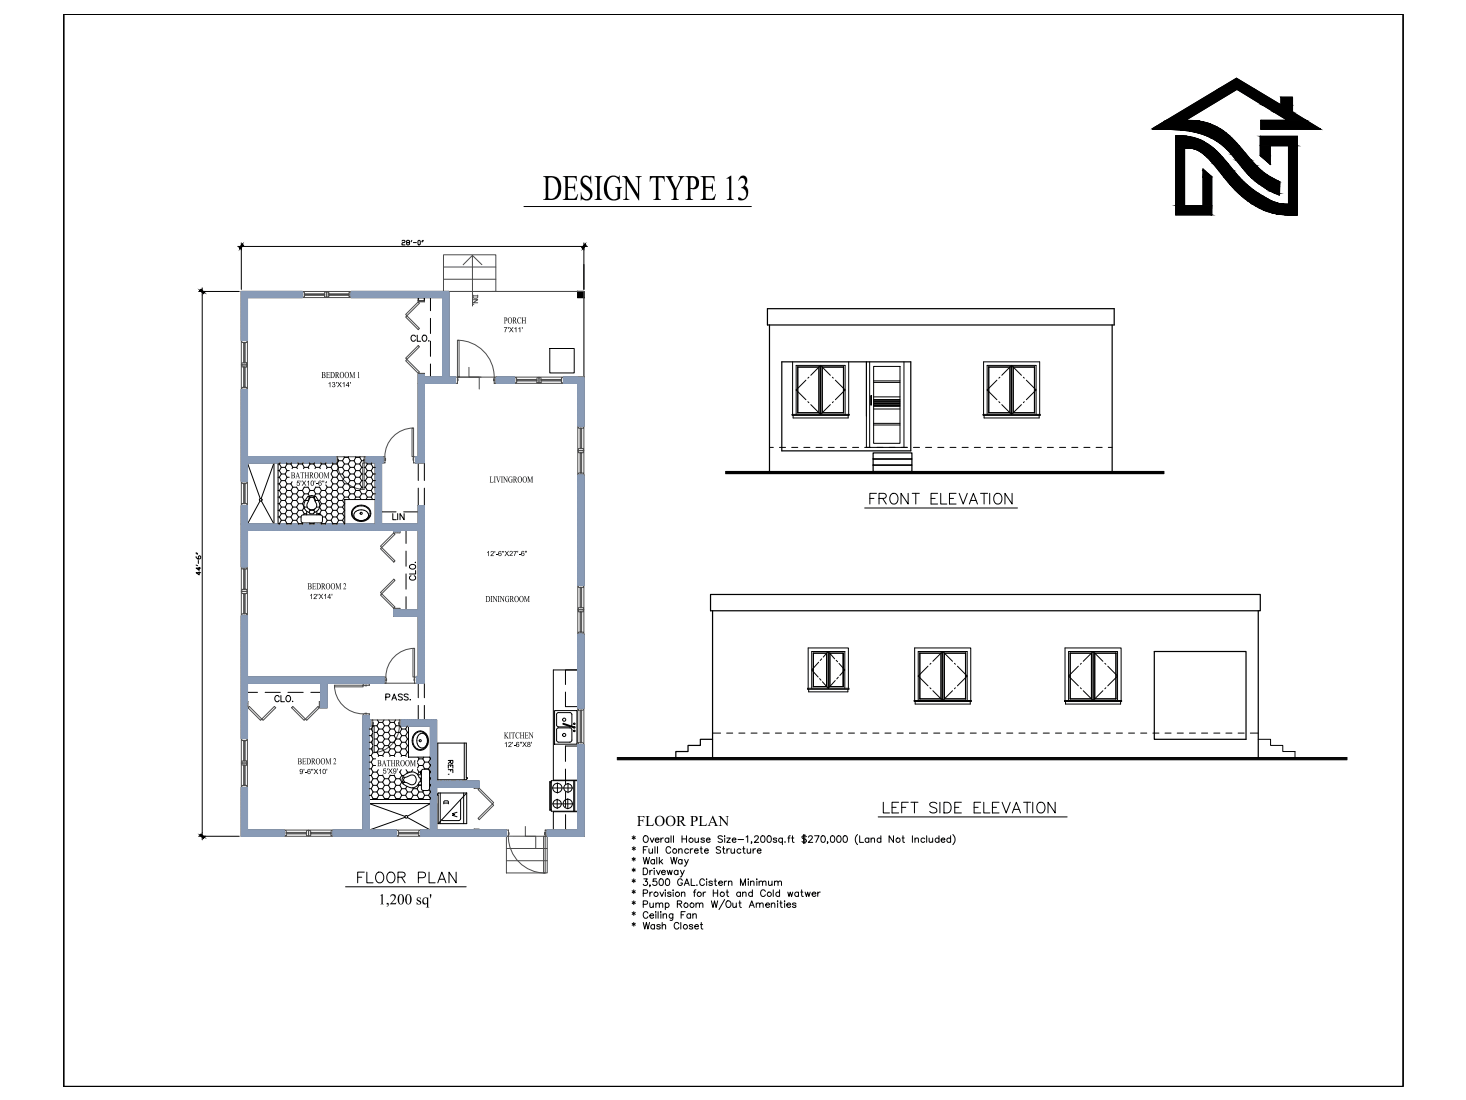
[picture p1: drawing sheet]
<svg xmlns="http://www.w3.org/2000/svg" width="610mm" height="457mm" viewBox="0 0 610 457" stroke-linecap="round" stroke-linejoin="round" font-family="sans-serif">
<defs><g id="words">
<text font-size="16.6" x="225.7" y="83.1">DESIGN TYPE 13</text>
<text font-size="8.4" x="147.8" y="368.3">FLOOR PLAN</text>
<g font-size="7.9">
<text x="360.9" y="210.6">FRONT ELEVATION</text>
<text x="366.5" y="339">LEFT SIDE ELEVATION</text>
</g>
<g font-size="6.9">
<text x="264.8" y="343.3">FLOOR PLAN</text>
<text x="157.3" y="375.9">1,200 sq'</text>
</g>
<g font-size="6.2">
<text x="170" y="143.2">CLO.</text>
<text x="262.1" y="356">* Full Concrete Structure</text>
<text x="262.1" y="373.9">* Provision for Hot and Cold watwer</text>
<text x="262.1" y="387.3">* Wash Closet</text>
</g>
<g font-size="5.7">
<text x="162.3" y="217.3">LIN</text>
<text x="173.9" y="242.4" transform="rotate(-90 173.9 242.4)">CLO.</text>
<text x="113.2" y="292.8">CLO.</text>
<text x="159.5" y="292.1">PASS.</text>
</g>
<text font-size="5.3" fill="#4b4b4b" x="200" y="127.7" transform="rotate(-90 200 127.7)">DN.</text>
<text font-size="4.9" x="189.4" y="323.1" transform="rotate(-90 189.4 323.1)">REF.</text>
<text font-size="4.4" x="183.8" y="335.5">D</text>
<g font-size="4.2">
<text x="209.5" y="134.4">PORCH</text>
<text x="133.7" y="157.1">BEDROOM 1</text>
<text x="120.9" y="198.8">BATHROOM</text>
<text x="203.6" y="200.6">LIVINGROOM</text>
<text x="127.9" y="244.9">BEDROOM 2</text>
<text x="201.9" y="250.2">DININGROOM</text>
<text x="209.5" y="306.9">KITCHEN</text>
<text x="123.7" y="317.7">BEDROOM 2</text>
<text x="156.8" y="318.5">BATHROOM</text>
</g>
<g font-size="3.3">
<text x="209.4" y="138.1">7'X11'</text>
<text x="136.3" y="160.9">13'X14'</text>
<text x="123.2" y="201.9">5'X10'-6&quot;</text>
<text x="202.2" y="231.1">12'-6&quot;X27'-6&quot;</text>
<text x="128.6" y="249">12'X14'</text>
<text x="209.6" y="310.5">12'-6&quot;X8'</text>
<text x="124.5" y="321.7">9'-6&quot;X10'</text>
<text x="159.1" y="321.5">5'X9'</text>
</g>
</g></defs>
<!-- layer: A-Wall -->
<g fill="none" stroke="#000" stroke-width=".51">
<path d="M479.1 53.5l35.1-21 18.5 11.1v-3.2h4.7v6.2l11.8 7.1h-24.9v-3.7h11.1l-21-12.9-21.5 12.9a25.4 25.4 0 0 1 21.4 9.5l2 2.3a42.5 42.5 0 0 0 11.8 11.7l4 2.1-.1 5.5a38.4 38.4 0 0 1-17.9-14.5 28.6 28.6 0 0 0-23.3-12.6zM488.9 56.5v32.8h15v-15.8l-3.6-3.2v15.2h-7.7v-24a11.3 11.3 0 0 1 9.6 4l2.4 2.6a73.7 73.7 0 0 0 13.2 14.6 29.1 29.1 0 0 0 21.7 6.6v-32.6h-15.4v8l4.1 3.6v-7.7h7.6v24.3M488.9 56.5a22.1 22.1 0 0 1 19.2 8.6l6.1 7.2a40.9 40.9 0 0 0 17.2 12.2l4.4 .4M488.9 56.5v32.8M524.1 56.7v8M535.8 60.6v24.3M100.3 121.1h25.4v2.6h-22.8v17.8h-2.6zM146 121.1h40.6v35.6h2.8v2.6h-12.9v33.1h-3.7v-2.5h1.1v-34.3h2.6v1.1h7.6v-33h-38.1zM173.9 123.7h2.6v1.3h-2.6zM206.3 156.7h7.7v2.6h-7.7zM234.3 156.7h8.5v20.4h-2.5v-17.8h-6zM240.3 156.7h2.5"/>
<path d="M100.3 161.9h2.6v28h36.7v2.5h-36.7v7.6h-2.6zM173.9 192.4h2.6M240.3 197.5h2.5v45.8h-2.5zM100.3 210.2h2.6v7.6h53.2v-25.4h-3.8v-2.5h7v2.5h-.7v25.4h15.3v-7.6h2.6v73.8h-3.3v-2.6h.7v-25.3h-10.1v-2.8h2.5v.3h7.6v-33.2h-7.6v.7h-2.5v-.7h-60.9v15.2h-2.6zM173.9 210.2h2.6M100.3 256h2.6v25.4h56.8v2.6h-23.7v10.2h-2.8l.2-10.2h-30.5v22.9h-2.6zM240.3 263.6h2.5v30.7h-2.5zM151 297.5h2.6v1.7h.5v2.6h-.5v43.2h11.2v2.6h-26.3v-2.6h12.5zM166.8 299.2h14.7v25.5h17.8v2.5h-17.8v17.8h29.1v2.6h-35.6v-2.6h4v-43.2h-12.2zM240.3 309.6h2.5v38h-15.2v-2.6h12.7zM100.3 327.3h2.6v17.7h15.3v2.6h-17.9z"/>
</g>
<!-- layer: Details 1$0$A-SECT-XFINE -->
<g fill="#000" stroke="#000" stroke-width=".42">
<path d="M488.9 56.5l3.2 .1zM500.3 70.3l.6 .6h-.6zM524.1 64.7l4.1 3.4zM524.1 64.7h4.1v3.4zM534.1 89.3h5.4z"/>
<path d="M488.9 56.6l4.7 .1zM488.9 56.6l4.7 .1z"/>
<path d="M488.9 56.7l6.2 .2zM488.9 56.7l6.2 .2h-6.2z"/>
<path d="M488.9 56.9l7.8 .4-1.6-.4zM488.9 56.9l7.8 .4h-7.8z"/>
<path d="M488.9 57.3l9.3 .5-1.5-.5zM488.9 57.3l9.3 .5h-9.3z"/>
<path d="M488.9 57.8l10.7 .6-1.4-.6zM488.9 57.8l10.7 .6h-10.7z"/>
<path d="M488.9 58.4l12 .7-1.3-.7zM488.9 58.4l12 .7h-12z"/>
<path d="M488.9 59.1l13.4 .8-1.4-.8zM488.9 59.1l13.4 .8h-13.4z"/>
<path d="M488.9 59.9l14.7 1-1.3-1zM488.9 59.9l14.7 1h-14.7z"/>
<path d="M524.1 56.7l15.4 3.9v-3.9zM524.1 56.7l15.4 3.9h-15.4z"/>
<path d="M488.9 61.5l3.7 24v-24zM488.9 61.5l3.7 24h-3.7z"/>
<path d="M500.3 70.9l3.6 2.6-3-2.6zM500.3 70.9l3.6 2.6h-3.6z"/>
<path d="M488.9 60.9l15.5 .6-.8-.6zM488.9 60.9l15.5 .6h-15.5z"/>
<path d="M500.3 73.5l3.6 12v-12zM500.3 73.5l3.6 12h-3.6z"/>
<path d="M492.6 61.5h11.8zM492.6 61.5h11.8z"/>
<path d="M494.4 61.5l10.1 .1zM494.4 61.5l10.1 .1z"/>
<path d="M495.3 61.6l9.4 .2zM495.3 61.6l9.4 .2z"/>
<path d="M496.2 61.8l8.6 .1zM496.2 61.8l8.6 .1z"/>
<path d="M496.5 61.9l8.5 .1zM496.5 61.9l8.5 .1z"/>
<path d="M497 62l8.3 .3-.3-.3zM497 62l8.3 .3h-7.5z"/>
<path d="M497.8 62.3l8 .4-.5-.4zM497.8 62.3l8 .4h-7.2z"/>
<path d="M498.6 62.7l7.4 .2zM498.6 62.7l7.4 .2z"/>
<path d="M498.9 62.9l7.4 .3-.3-.3zM498.9 62.9l7.4 .3h-6.9z"/>
<path d="M499.4 63.2l7.4 .5-.5-.5zM499.4 63.2l7.4 .5h-6.7z"/>
<path d="M500.1 63.7l7 .3-.3-.3zM500.1 63.7l7 .3h-6.7z"/>
<path d="M500.4 64l7 .3-.3-.3zM500.4 64l7 .3h-6.6z"/>
<path d="M500.8 64.3l7.3 .8-.7-.8zM500.8 64.3l7.3 .8h-6.4z"/>
<path d="M501.7 65.1l6.8 .4-.4-.4zM501.7 65.1l6.8 .4h-6.3z"/>
<path d="M502.2 65.5l7.4 1.3-1.1-1.3zM502.2 65.5l7.4 1.3h-6.2z"/>
<path d="M503.4 66.8l6.8 .7-.6-.7zM503.4 66.8l6.8 .7h-6.2z"/>
<path d="M504 67.5l6.7 .6-.5-.6zM504 67.5l6.7 .6h-6.1z"/>
<path d="M504.6 68.1l8.4 2.8-2.3-2.8zM504.6 68.1l8.4 2.8h-6.1z"/>
<path d="M506.9 70.9l7.3 1.4-1.2-1.4zM506.9 70.9l7.3 1.4h-6.2z"/>
<path d="M508 72.3l7.2 1.2-1-1.2zM508 72.3l7.2 1.2h-6.3z"/>
<path d="M508.9 73.5l6.5 .2zM508.9 73.5l6.5 .2z"/>
<path d="M509.1 73.7l7.2 1-.9-1zM509.1 73.7l7.2 1h-6.5z"/>
<path d="M509.8 74.7l7.6 1.1-1.1-1.1zM509.8 74.7l7.6 1.1h-6.6z"/>
<path d="M510.8 75.8l7.3 .7-.7-.7zM510.8 75.8l7.3 .7h-6.7z"/>
<path d="M511.4 76.5l7.1 .3-.4-.3zM511.4 76.5l7.1 .3h-6.8z"/>
<path d="M511.7 76.8l8 1-1.2-1zM511.7 76.8l8 1h-7.2zM512.5 77.8h7.2zM512.5 77.8h7.2z"/>
<path d="M512.5 77.8l8.4 1-1.2-1zM512.5 77.8l8.4 1h-7.4z"/>
<path d="M513.5 78.8l7.9 .3-.5-.3zM513.5 78.8l7.9 .3h-7.6z"/>
<path d="M513.8 79.1l8.4 .6-.8-.6zM513.8 79.1l8.4 .6h-7.8z"/>
<path d="M514.4 79.7l8.8 .6-1-.6zM514.4 79.7l8.8 .6h-8.1z"/>
<path d="M524.1 60.6l4.1 4.1v-4.1zM524.1 60.6l4.1 4.1h-4.1z"/>
<path d="M535.8 60.6l3.7 24.3v-24.3zM535.8 60.6l3.7 24.3h-3.7z"/>
<path d="M488.9 85.5l15 3.8v-3.8zM488.9 85.5l15 3.8h-15z"/>
<path d="M515.1 80.3l8.4 .2zM515.1 80.3l8.4 .2z"/>
<path d="M515.3 80.5l9.9 1-1.7-1zM515.3 80.5l9.9 1h-8.8z"/>
<path d="M516.4 81.5l9.8 .6-1-.6zM516.4 81.5l9.8 .6h-9.1z"/>
<path d="M517.1 82.1l10 .6-.9-.6zM517.1 82.1l10 .6h-9.3z"/>
<path d="M517.8 82.7l11.1 .9-1.8-.9zM517.8 82.7l11.1 .9h-9.8z"/>
<path d="M519.1 83.6l10.1 .1zM519.1 83.6l10.1 .1z"/>
<path d="M519.2 83.7l11.4 .5-1.4-.5zM519.2 83.7l11.4 .5h-10.6z"/>
<path d="M520 84.2l11.4 .3-.8-.3zM520 84.2l11.4 .3h-11.1z"/>
<path d="M520.3 84.5l12 .2zM520.3 84.5l12 .2z"/>
<path d="M520.6 84.7h12.1zM520.6 84.7h12.1z"/>
<path d="M520.7 84.7l12.5 .1zM520.7 84.7l12.5 .1z"/>
<path d="M520.8 84.8l13.2 .1zM520.8 84.8l13.2 .1z"/>
<path d="M521 84.9h14.8zM521 84.9h14.8z"/>
<path d="M534.1 89.3h5.4zM535.4 89.3h4.1z"/>
<path d="M521.1 84.9l18.4 .8v-.8zM521.1 84.9l18.4 .8h-17.3z"/>
<path d="M522.2 85.7l17.3 .8v-.8zM522.2 85.7l17.3 .8h-15.7z"/>
<path d="M523.8 86.5l15.7 .8v-.8zM523.8 86.5l15.7 .8h-14z"/>
<path d="M525.5 87.3l14 .6v-.6zM525.5 87.3l14 .6h-12.4z"/>
<path d="M527.1 87.9l12.4 .5v-.5zM527.1 87.9l12.4 .5h-10.7z"/>
<path d="M528.8 88.4l10.7 .4v-.4zM528.8 88.4l10.7 .4h-8.9z"/>
<path d="M530.6 88.8l8.9 .3v-.3zM530.6 88.8l8.9 .3z"/>
<path d="M532.3 89.1l7.2 .2zM532.3 89.1l7.2 .2z"/>
</g>
<!-- layer: 0 -->
<g fill="#000" stroke="#000" stroke-width=".42">
<path d="M506.5 37.1l7.7-4.6 7.6 4.6zM494.7 54.5h14zM505.6 58.4h7.7zM528.5 79.5h3.6l-.1 .8z"/>
<path d="M492.9 50l21.5-12.9h-7.9zM485.1 50l21.4-12.9-13.6 12.9z"/>
<path d="M514.4 37.1l18.3 6.5-10.9-6.5zM514.4 37.1l18.3 6.5h-7.7z"/>
<path d="M485.1 50l10.9 .1zM484.9 50.1h11.1z"/>
<path d="M484.9 50.1l12.6 .1zM484.7 50.2h12.8z"/>
<path d="M484.7 50.2l14.3 .2zM484.4 50.4h14.6z"/>
<path d="M484.4 50.4l16.1 .3-1.5-.3zM483.9 50.7l.5-.3 16.1 .3z"/>
<path d="M483.9 50.7l18 .4-1.4-.4zM483.2 51.1l.7-.4 18 .4z"/>
<path d="M483.2 51.1l20.2 .5-1.5-.5zM482.4 51.6l.8-.5 20.2 .5z"/>
<path d="M482.4 51.6l22.4 .6-1.4-.6zM481.4 52.2l1-.6 22.4 .6z"/>
<path d="M481.4 52.2l24.8 .7-1.4-.7zM480.3 52.9l1.1-.7 24.8 .7z"/>
<path d="M480.3 52.9l27 .6-1.1-.6zM479.1 53.5l1.2-.6 27 .6z"/>
<path d="M479.1 53.5l28.4 .1zM479.1 53.5l28.4 .1z"/>
<path d="M481.8 53.6l25.9 .2zM481.8 53.6l25.9 .2z"/>
<path d="M486.9 53.8l21.2 .2-.4-.2zM486.9 53.8l21.2 .2z"/>
<path d="M490.8 54l17.6 .2zM490.8 54l17.6 .2z"/>
<path d="M492.8 54.2l15.9 .3-.3-.3zM492.8 54.2l15.9 .3h-14zM494.7 54.5h14z"/>
<path d="M494.7 54.5l14.5 .3-.5-.3zM494.7 54.5l14.5 .3h-12.6z"/>
<path d="M496.6 54.8l13.3 .5-.7-.5zM496.6 54.8l13.3 .5h-11.4z"/>
<path d="M498.5 55.3l11.4 .1zM498.5 55.3l11.4 .1z"/>
<path d="M498.7 55.4l11.9 .5-.7-.5zM498.7 55.4l11.9 .5h-10.2z"/>
<path d="M500.4 55.9l10.7 .4-.5-.4zM500.4 55.9l10.7 .4h-9.6z"/>
<path d="M501.5 56.3l9.9 .3-.3-.3zM501.5 56.3l9.9 .3h-9.2z"/>
<path d="M502.2 56.6l10 .8-.8-.8zM502.2 56.6l10 .8h-8.5z"/>
<path d="M503.7 57.4l8.6 .1zM503.7 57.4l8.6 .1z"/>
<path d="M504 57.5l9.3 .9-1-.9zM504 57.5l9.3 .9h-7.7zM505.6 58.4h7.7z"/>
<path d="M505.7 58.4l8.6 1.1-1-1.1zM505.7 58.4l8.6 1.1h-7z"/>
<path d="M507.3 59.5h7zM507.3 59.5h7z"/>
<path d="M507.3 59.5l8.1 1.3-1.1-1.3zM507.3 59.5l8.1 1.3h-6.6z"/>
<path d="M532.7 40.4l4.7 3.2v-3.2zM532.7 40.4l4.7 3.2h-4.7z"/>
<path d="M525 43.6l12.4 3v-3zM525 43.6l12.4 3h-7.6z"/>
<path d="M529.8 46.6l13.3 3.4-5.7-3.4zM529.8 46.6l13.3 3.4h-7.7z"/>
<path d="M524.3 50l24.9 3.7-6.1-3.7zM524.3 50l24.9 3.7h-24.9z"/>
<path d="M508.8 60.8l7.5 1-.9-1zM508.8 60.8l7.5 1h-6.3z"/>
<path d="M510 61.8l6.5 .3-.2-.3zM510 61.8l6.5 .3h-6.2z"/>
<path d="M510.3 62.1l7.4 1.4-1.2-1.4zM510.3 62.1l7.4 1.4h-6.1z"/>
<path d="M511.6 63.5l6.6 .7-.5-.7zM511.6 63.5l6.6 .7h-6.1z"/>
<path d="M512.1 64.2l8.1 2.3-2-2.3zM512.1 64.2l8.1 2.3h-6.2z"/>
<path d="M514 66.5l6.3 .1zM514 66.5l6.3 .1z"/>
<path d="M514.1 66.6l8.2 2.1-2-2.1zM514.1 66.6l8.2 2.1h-6.5z"/>
<path d="M515.8 68.7l7.3 .9-.8-.9zM515.8 68.7l7.3 .9h-6.6z"/>
<path d="M516.5 69.6l6.8 .2-.2-.2zM516.5 69.6l6.8 .2h-6.6z"/>
<path d="M516.7 69.8l7.7 1.1-1.1-1.1zM516.7 69.8l7.7 1.1h-6.8z"/>
<path d="M517.6 70.9l7.1 .2-.3-.2zM517.6 70.9l7.1 .2h-6.9z"/>
<path d="M517.8 71.1l7.8 .7-.9-.7zM517.8 71.1l7.8 .7h-7.2z"/>
<path d="M518.4 71.8l8.3 .7-1.1-.7zM518.4 71.8l8.3 .7h-7.6z"/>
<path d="M519.1 72.5l7.8 .2zM519.1 72.5l7.8 .2z"/>
<path d="M519.2 72.7l8.9 .8-1.2-.8zM519.2 72.7l8.9 .8h-8.1z"/>
<path d="M520 73.5l9 .4-.9-.4zM520 73.5l9 .4h-8.5z"/>
<path d="M528.5 79.5l1.7 .8h1.8zM530.2 80.3h1.8v.8z"/>
<path d="M520.5 73.9l8.9 .3-.4-.3zM520.5 73.9l8.9 .3h-8.6z"/>
<path d="M520.8 74.2l10.7 1-2.1-1zM520.8 74.2l10.7 1h-9.6z"/>
<path d="M521.9 75.2l10.2 .4-.6-.4zM521.9 75.2l10.2 .4h-9.7z"/>
<path d="M526.7 78.6l5.4 .9v-.9zM526.7 78.6l5.4 .9h-3.6z"/>
<path d="M525.1 77.5l7 1.1v-1.1zM525.1 77.5l7 1.1h-5.4z"/>
<path d="M522.4 75.6l9.7 .8v-.8zM522.4 75.6l9.7 .8h-8.6z"/>
<path d="M523.5 76.4l8.6 1.1v-1.1zM523.5 76.4l8.6 1.1h-7z"/>
<path d="M99.4 102.9l.5 .5 .9-1.9zM100.8 101.5l.5 .5-1.4 1.4z"/>
<path d="M243.3 101.5l-.9 1.9 1.4-1.4zM243.3 101.5l-.9 1.9-.5-.5z"/>
<path d="M83.6 120.2l-.4 .5 1.8 .9zM83.2 120.7l1.8 .9-.4 .5z"/>
<path d="M240.3 121.1l2.5 2.6v-2.6zM240.3 121.1l2.5 2.6h-2.5z"/>
<path d="M83.2 347.1l1.4 1.4 .4-.5zM83.6 346.6l1.4 1.4-1.8-.9z"/>
</g>
<!-- layer: Doors -->
<g fill="none" stroke="#4b4b4b" stroke-width=".42">
<path d="M184.4 105.9h21.8v15.2h-21.8zM184.4 116.1h21.8M184.4 111h21.8M196.4 106.2l.1 21M200.4 110l-4-3.8-3.8 3.9M125.7 121.4h.8v2.1h-.8zM125.7 121.1h20.3M125.7 123.7h20.3M126.5 122.1h8.5v.7h-8.5zM126.8 122.4h8M126.8 122.1v.7M134.8 122.1v.7"/>
<path d="M135 121.4h.9v2.1h-.9zM135.9 121.4h.8v2.1h-.8zM136.7 122.1h8.5v.7h-8.5zM136.9 122.1v.7M136.9 122.4h8.1M145 122.1v.7M145.2 121.4h.8v2.1h-.8zM168.7 131.8l.5-.5 5.2 5.2-.5 .5zM173.9 125h2.6v.5h-2.6zM173.9 125.5l.5 .5-5.2 5.3-.5-.6zM186.6 121.1h56.2v35.6v-35.6h-38.4M100.3 141.5v20.4"/>
<path d="M100.6 151.7h2.1v.8h-2.1zM100.6 141.5h2.1v.9h-2.1zM100.6 150.8h2.1v.9h-2.1zM101.3 152.5h.7v8.5h-.7zM101.3 142.4h.7v8.4h-.7zM101.3 152.7h.7M101.3 142.6h.7M101.3 150.6h.7M101.6 142.6v8M101.6 152.7v8.1M102.9 141.5v20.4M169.2 149.4l5.2 5.2-.5 .6-5.2-5.3z"/>
<path d="M173.9 155.2h2.6v.4h-2.6zM173.9 143.6l.5 .5-5.2 5.3-.5-.5zM189.4 156.7h.8v2.6h-.8zM190.2 141.4a15.3 15.3 0 0 1 15.3 15.3h-15.3h.7v-15.2h-.7v15.2h9.8M190.2 157.4h.3v.9h-.3zM195 152.7v4h4.3v5M205.2 157.4h.3v.9h-.3zM205.5 156.7h.8v2.6h-.8zM214 157h.8v2.1h-.8zM214 156.7h20.3M214 159.3h20.3M214.8 157.7h8.5v.7h-8.5z"/>
<path d="M215 157.7v.7M215 158.1h8.1M223.1 157.7v.7M223.3 157h.8v2.1h-.8zM224.1 157h.9v2.1h-.9zM225 157.7h8.5v.7h-8.5zM225.2 158.1h8.1M225.2 157.7v.7M233.3 157.7v.7M233.5 157h.8v2.1h-.8zM100.6 161h2.1v.9h-2.1zM101.3 160.8h.7"/>
<path d="M171.3 178h.7v11.9h-.7zM172 177.9a11.9 11.9 0 0 0-12 11.9M240.3 177.1v20.4M240.5 177.1h2.1v.9h-2.1zM241.2 178h.7v8.5h-.7zM241.2 178.2h.7M241.5 178.2v8.1M242.8 177.1v20.4M139.6 189.9h.8v2.5h-.8zM140.3 192.4a11.1 11.1 0 0 0 11.1 11M140.4 190.9h.2v.8h-.2zM150.8 192.4h.6v11h-.6z"/>
<path d="M151.2 190.9l.2 .8zM151.4 189.9h.9v2.5h-.9zM159.3 189.9h.8v2.5h-.8zM160.1 190.5h.2v.8h-.2zM171.8 190.5l.2 .8zM172 189.9h.8v2.5h-.8zM240.5 187.3h2.1v.9h-2.1zM240.5 196.6h2.1v.9h-2.1zM240.5 186.5h2.1v.8h-2.1zM241.2 188.2h.7v8.4h-.7zM241.2 188.4h.7M241.2 196.4h.7"/>
<path d="M241.2 186.3h.7M241.5 188.4v8M100.3 200v10.2M100.6 200h2.1v.9h-2.1zM100.6 209.3h2.1v.9h-2.1zM101.3 200.9h.7v8.4h-.7zM101.3 201.1h.7M101.3 209.1h.7M101.6 201.1v8M102.9 200v10.2M100.3 235.6v20.4M100.6 235.6h2.1v.9h-2.1z"/>
<path d="M101.3 236.5h.7v8.5h-.7zM101.3 236.7h.7M101.6 236.7v8.1M102.9 235.6v20.4M158.2 228.1l.5-.5 5.6 5.5-.5 .5zM163.8 221.1h2.5v.4h-2.5zM163.8 221.5l.5 .5-5.6 5.6-.5-.6zM100.6 245.8h2.1v.9h-2.1zM100.6 255.1h2.1v.9h-2.1zM100.6 245h2.1v.8h-2.1zM101.3 246.7h.7v8.4h-.7zM101.3 246.9h.7"/>
<path d="M101.3 254.9h.7M101.3 244.8h.7M101.6 246.9v8M158.2 247.3l.5-.5 5.6 5.5-.5 .5zM158.2 246.3l5.6-5.6 .5 .5-5.6 5.6zM163.8 252.8h2.5v.5h-2.5zM240.3 243.3v20.3M240.5 253.4h2.1v.9h-2.1zM240.5 243.3h2.1v.8h-2.1zM240.5 252.6h2.1v.8h-2.1zM241.2 254.3h.7v8.4h-.7zM241.2 244.1h.7v8.5h-.7z"/>
<path d="M241.2 254.5h.7M241.2 244.3h.7M241.2 252.4h.7M241.5 244.3v8.1M241.5 254.5v8M242.8 243.3v20.3M171.7 269.5h.7v11.9h-.7zM172.4 269.5a11.9 11.9 0 0 0-11.9 11.9M240.5 262.7h2.1v.9h-2.1zM241.2 262.5h.7M102.7 291.6h.4v2.6h-.4zM103.6 293.6l5.3 5.3-.6 .5-5.2-5.2z"/>
<path d="M108.9 298.9l5.2-5.3 .6 .6-5.3 5.2zM121.8 293.6l5.2 5.3-.5 .5-5.2-5.2zM127 298.9l5.3-5.3 .5 .6-5.3 5.2zM132.8 291.6h.4v2.6h-.4zM139.1 284.8a11.9 11.9 0 0 0 11.9 11.9M139.1 284.8h11.9v.7h-11.9zM151 284h2.6v.8h-2.6zM151 296.7h2.6v.8h-2.6zM151.7 284.8h.8v.3h-.8zM151.7 296.4h.8v.3h-.8zM154.1 299.2h.9v2.6h-.9zM159.7 281.4h.8v2.6h-.8z"/>
<path d="M160.5 282.1h.3v.8h-.3zM166 299.2h.8v2.6h-.8zM172.1 282.1h.3v.8h-.3zM172.4 281.4h.8v2.6h-.8zM240.3 294.3v15.3M240.5 294.3h2.1v.9h-2.1zM241.2 295.2h.7v13.5h-.7zM241.2 295.4h.7M241.5 295.4v13.1M242.8 294.3v15.3M100.3 306.9v20.4M100.6 317.1h2.1v.9h-2.1z"/>
<path d="M100.6 306.9h2.1v.9h-2.1zM100.6 316.3h2.1v.8h-2.1zM101.3 318h.7v8.5h-.7zM101.3 307.8h.7v8.5h-.7zM101.3 318.2h.7M101.3 308h.7M101.3 316.1h.7M101.6 308v8.1M101.6 318.2v8M102.9 306.9v20.4M155 300.3l.2 .8zM155 301.8h.6v11h-.6z"/>
<path d="M165.8 300.3h.2v.8h-.2zM166 301.8a11.1 11.1 0 0 1-11 11M240.5 308.7h2.1v.9h-2.1zM241.2 308.5h.7M100.6 326.5h2.1v.8h-2.1zM101.3 326.2h.7M197.2 327.2h2.1v.4h-2.1zM198.8 328.2l.5-.6 6 6-.5 .6zM118.2 345.2h.8v2.2h-.8zM118.2 345h20.3M118.2 347.6h20.3M119 346h8.5v.6h-8.5z"/>
<path d="M119.2 346.3h8.1M119.2 346v.6M127.3 346v.6M127.5 345.2h.8v2.2h-.8zM128.3 345.2h.9v2.2h-.9zM129.2 346h8.5v.6h-8.5zM129.4 346v.6M129.4 346.3h8.1M137.5 346v.6M137.7 345.2h.8v2.2h-.8zM164.8 345.2h.9v2.2h-.9zM164.8 345h10.2"/>
<path d="M164.8 347.6h10.2M165.7 346h8.4v.6h-8.4zM165.9 346.3h8M165.9 346v.6M173.9 346v.6M174.1 345.2h.9v2.2h-.9zM197.2 344.6h2.1v.4h-2.1zM198.8 340.1l6-5.9 .5 .5-6 6zM210.6 345h.8v2.6h-.8zM210.6 347.5l17 .1v15.2h-17zM210.6 357.7h17M210.6 352.7h17"/>
<path d="M211.4 347.6a15.3 15.3 0 0 0 15.3 15.3M211.4 346.1h.3v.8h-.3zM218.5 343.5v4.1h4.3v4.9M226 347.6h.7v15.3h-.7zM226.5 346.1h.2v.8h-.2zM226.7 345h.9v2.6h-.9z"/>
</g>
<!-- layer: DIMENSION -->
<path d="M228.6 144.9h10.2v10.1h-10.2z" fill="none" stroke="#000" stroke-width=".42"/>
<!-- layer: A-COLS -->
<path d="M240.3 121.1h2.5v2.6h-2.5z" fill="none" stroke="#000" stroke-width=".51"/>
<!-- layer: A-ANNO-DIM-14 -->
<g fill="none" stroke="#000" stroke-width=".42">
<path d="M171.3 99.9l-.3 .6M175.7 99.9l-.3 .6M176 99.9l-.3 .6M100.3 102.4v17.9M101.8 102.4h139.5M167.1 100.2l.3-.3 1 .3-.3 .6h-.7l-.3 .4v.6h1.3M169.3 100.8l-.2-.3 .2-.6 1 .3-.3 .6h-.7l-.2 .4 .2 .6h.7l.3-.3-.3-.7M171.9 100.8h1.3M173.8 100.2l.3-.3 .7 .3v1.3l-.4 .3-.6-.3zM242.8 102.4v17.9M84.1 121.1h15.4M84.1 122.6v223.5"/>
<path d="M181.8 156.7h.2M81.5 231.3l.7 1h.9l.4-.3v-.7l-.7-.3-.3 .3v1M81.5 234.9l.7 .2M81.5 230.1l.7 .3M81.5 229.7l.7 .4M82.5 232.9v1.3M82.8 237.7v1.3l-1.3-1h2M82.8 235.8v1.3l-1.3-1h2M240.3 314.4v2.4M84.1 347.6h15.4"/>
</g>
<!-- layer: 0 -->
<g fill="none" stroke="#000" stroke-width=".42">
<path d="M84.1 119.7v2.9M98.9 102.4h2.9M100.3 101v2.9M241.3 102.4h3M242.8 101v2.9M82.6 121.1h3M179 123.7v5.4M179 132.3v6.3M179 141.8v6.3M179 151.3v5.4M173.9 192.4v7.3M176.5 192.4v7.3"/>
<path d="M143.4 207.6h12.7v10.2h-12.7zM158.6 212.8h6.1M167.9 212.8h6M173.9 202.9v7.3M176.5 202.9v7.3M168.8 220.4v5.5M168.8 229.1v6.3M168.8 238.5v6.4M168.8 248v5.6M102.9 287.8h4.2M110.3 287.8h6.3M119.7 287.8h6.4"/>
<path d="M129.3 287.8h4.1M173.9 284v6M173.9 293.2v6M176.5 284v6M176.5 293.2v6M235.1 287.6v6.1h5.2v-6.1M240.3 284.5v-6h-5.2v6M235.1 316.5v-6.4h5.1v6.4M235.1 319.6l.1 6.4M238.6 302.1l-4.4-1.5-.2 .4 4.6 1.5M240.3 319.6v6.4M235.2 338.6v6.4h5.1v-6.4"/>
<path d="M235.2 329.1v6.4M240.3 329.1v6.4M82.6 347.6h3M84.1 346.1v3"/>
</g>
<!-- layer: P-Flor-Fixt -->
<g fill="none" stroke="#000" stroke-width=".42">
<path d="M102.9 192.4l5.3 14.8M115.6 192.4v25.4M108.1 208.2l-5.2 9.6M108.6 207.2l5.3-14.8v25.4l-5.2-9.6M171.9 309.3a3.4 3.4 0 0 1 .5-3.9 3.4 3.4 0 0 1 3.8-.8l1.4 1.8 .3 1.5-.3 1.4M171.9 309.3l.7 1.2 1 .8M172.4 310.7a3.1 3.1 0 0 0 4.8 0M173.5 304.1l1.2-.3 1.3 .3M173.5 304.1a4.4 4.4 0 0 0-1.1 6.6M173.6 311.3l1.1 .3 1.2-.3M174 305.7a2.15 2.15 0 0 1 2.6-.6 2.15 2.15 0 0 1 1.1 2.4 2.42 2.42 0 0 1-.6 2.6 2.42 2.42 0 0 1-2.6 .4l-.5-.5M174 305.7a4 4 0 0 0 0 4.3"/>
<path d="M176 304.1a4.4 4.4 0 0 1 1.2 6.6M177.6 309.3l-.9 1.4-.8 .6M153.6 332.3h25.4M168.4 339.7l-14.8 5.3M169.4 339.2l9.6-5.2h-25.4l14.8 5.3M169.4 339.8l9.6 5.2"/>
<circle cx="108.4" cy="207.8" r=".55"/>
<circle cx="174.7" cy="307.9" r=".44"/>
<circle cx="168.9" cy="339.5" r=".55"/>
</g>
<!-- layer: A-DOOR -->
<path d="M240.3 278.5h-10.2v45.8h10.2M169.9 301.8h9.1v12.9h-9.1zM229.7 327.5h4.2M229.8 334.1h3.9M230.1 337.4h10.2v7.6h-10.2zM231.7 332.1v4M231.8 325.4v4.2M234 334.1h4.2M234.2 327.5h3.9M236.1 332v4.2M236.2 325.6v3.9" fill="none" stroke="#000" stroke-width=".42"/>
<!-- layer: A-FLOR-APPLIANCE -->
<g fill="none" stroke="#000" stroke-width=".42">
<path d="M146.5 214.6a4.3 4.3 0 0 0 7.4 0M146.7 212.2a2.95 2.95 0 0 0 2 4M148.7 210.5l-1.2 .7-.8 1M148.7 210.5a4 4 0 0 1 5 1.7M152.3 212.5l.2 .2a1.81 1.81 0 0 1-.2 3M152.4 212.6a3.4 3.4 0 0 0-5.3 1.5 3.3 3.3 0 0 0 5.3 1.6M153.6 212.2a3.4 3.4 0 0 1-1.1 3.6 3.4 3.4 0 0 1-3.8 .4M153.9 212.1l.3 1.3-.3 1.2M153.9 212.1a4.1 4.1 0 0 0-4.6-2.1 4.1 4.1 0 0 0-3.1 4l.2 .6M182 308.8h11.9v14.4h.4l-.4 .9h-11.9zM193.1 308.8v15.3M183.1 329.6v12.7"/>
<path d="M190 337.6l-1.9 .6 1 .4-1 .3 1.9 .6M191.5 332.3v7.9l-.2 .6-.6 .3h-6.4l-.7-.3M192.8 329.6v12.7M194.1 329.6h-11.9v.4h-.4v.4h.4v11.9M194.1 329.6l-11.9 12.7M194.1 329.6v12.7h-11.9M229.2 324.5h11.1v12.7h-11.1zM229.2 324.9h-.6v11.8h.6M229.2 325.1h-.4v11.4h.4M238.6 324.5v12.7M239 324.5v12.7"/>
<circle cx="150.2" cy="213.4" r=".44"/>
<circle cx="231.7" cy="334.1" r="1.71"/>
<circle cx="231.8" cy="327.5" r="1.93"/>
<circle cx="236.1" cy="334.1" r="1.93"/>
<circle cx="236.2" cy="327.5" r="1.71"/>
</g>
<!-- layer: A-FLOR-PFIX -->
<g fill="none" stroke="#000" stroke-width=".42">
<path d="M230.6 295.3h9.3v14h-9.3zM232.3 296.1l-.8 .6-.1 4.6 .3 .6 .6 .2M232.3 296.2l4.6-.1 .6 .3 .3 .6v4.3l-.3 .6-.6 .2h-4.6M232.3 302.5l-.8 .5-.1 4.6 .3 .6 .6 .3M232.3 302.5h4.6l.6 .3 .3 .6v4.2l-.3 .6-.6 .3h-4.6"/>
<circle cx="234.6" cy="299.1" r=".66"/>
<circle cx="234.6" cy="305.5" r=".66"/>
<circle cx="238.8" cy="300.8" r=".32"/>
<circle cx="238.8" cy="303.8" r=".32"/>
<circle cx="238.8" cy="302.3" r=".32"/>
</g>
<!-- layer: DIM -->
<g fill="none" stroke="#000" stroke-width=".42">
<path d="M127.5 212.5v1.5M128 206.3h.3l.3 1.2a3.6 3.6 0 0 0-.7 3.6 2.09 2.09 0 0 0 2.5 .7 2.09 2.09 0 0 0 1.2-2.3l-.9-2 .3-1.2a3.9 3.9 0 0 1 .4 6.4l-.9 .4v.5h-1.7v-.3a3.5 3.5 0 0 1-1.7-5.7zM128.5 206.4a1.59 1.59 0 0 1 2.3 0M128.6 207.2a1.28 1.28 0 0 1 2.1 0M131.8 212.5v1.5M132.4 213.6h.8v.4zM133 214l-7.4 .1-.4 .7 .1 2.1 .7 .5 7.7-.1 .4-.8v-1.7l-.1-.4-.8-.4M167.6 322.5a4.6 4.6 0 0 1 5.2-1.3l.7 .5 .8 1.5 .5 .1v1.7h-.3a3.5 3.5 0 0 1-5.6 1.7l-1.4-1.1a1.28 1.28 0 0 1 1.6-.3l1.6 .8a2 2 0 0 0 2.4-1.9 2 2 0 0 0-2.4-2 3.5 3.5 0 0 1-2.9 .8zM167.7 322.9a1.64 1.64 0 0 0 0 2.4M168.4 323.1l-.4 .5a1.07 1.07 0 0 0 .4 1.6M173.8 322h1.4M173.8 326.2h1.4"/>
<path d="M174.8 320.5h.4l-.2 .9zM175.2 320.5l.1-.4 .8-.4h1.7l.7 .4 .1 7.6-.4 .8-2.1 .1-.8-.4-.1-7.5"/>
</g>
<!-- layer: A-Spaces -Title -->
<path d="M359.6 211.1h63.5M365.2 339.5h78.6" fill="none" stroke="#000" stroke-width=".42"/>
<!-- layer: A-DETL-DARK -->
<g fill="none" stroke="#000" stroke-width=".51">
<path d="M319.1 128.3h144.2v6.8h-144.2zM320 135.1v60.9M462.5 135.1v60.9M325.1 150.4h53.6v37h-53.6zM301.7 196h182.3M301.7 196.4h182.3M301.7 196.8h182.3M363.1 188.2h16.1v2.6h-16.1zM363.1 190.8h16.1v2.5h-16.1zM363.1 193.3h16.1v2.7h-16.1zM295.5 247.1h228.6v6.8h-228.6zM296.3 253.9v61"/>
<path d="M523.2 253.9v61M480 270.8h38.1v36.5h-38.1zM256.7 314.9h303.4M256.7 315.3h303.4M256.7 315.8h303.4M296.3 307.3h-5.1v2.5h-5.1v2.6h-5.1v2.5"/>
</g>
<!-- layer: E-LIGHTING -->
<g fill="none" stroke="#000" stroke-width=".42">
<path d="M320 186h1.6M324.1 186h2.6M329.2 186h2.5M334.2 186h2.6M339.3 186h2.6M344.4 186h2.5M349.4 186h2.6M354.5 186h2.6M359.6 186h2.5M364.6 186h2.6M369.7 186h2.5M374.7 186h2.6"/>
<path d="M379.8 186h2.6M384.9 186h2.5M389.9 186h2.6M395 186h2.5M400.1 186h2.5M405.1 186h2.6M410.2 186h2.5M415.3 186h2.5M420.3 186h2.6M425.4 186h2.5M430.5 186h2.5M435.5 186h2.5"/>
<path d="M440.6 186h2.5M445.7 186h2.5M450.7 186h2.5M455.8 186h2.5M460.9 186h1.6M296.3 304.7h3.3M302.1 304.7h2.6M307.2 304.7h2.6M312.3 304.7h2.5M317.3 304.7h2.6M322.4 304.7h2.6M327.5 304.7h2.5"/>
<path d="M332.5 304.7h2.6M337.6 304.7h2.5M342.7 304.7h2.5M347.7 304.7h2.6M352.8 304.7h2.5M357.9 304.7h2.5M362.9 304.7h2.6M368 304.7h2.5M373.1 304.7h2.5M378.1 304.7h2.5M383.2 304.7h2.5M388.3 304.7h2.5"/>
<path d="M393.3 304.7h2.5M398.4 304.7h2.5M403.5 304.7h2.4M408.5 304.7h2.5M413.6 304.7h2.5M418.6 304.7h2.5M423.7 304.7h2.5M428.8 304.7h2.5M433.8 304.7h2.5M438.9 304.7h2.5M443.9 304.7h2.6M449 304.7h2.5"/>
<path d="M454.1 304.7h2.5M459.1 304.7h2.6M464.2 304.7h2.5M469.3 304.7h2.5M474.3 304.7h2.6M479.4 304.7h2.5M484.4 304.7h2.6M489.5 304.7h2.6M494.6 304.7h2.5M499.6 304.7h2.6M504.7 304.7h2.6M509.7 304.7h2.6"/>
<path d="M514.8 304.7h2.6M519.9 304.7h3.3"/>
</g>
<!-- layer: AUDIT_I_180222161247-1 -->
<g fill="none" stroke="#000" stroke-width=".42">
<path d="M217.9 85.8h94.5M329.6 150.4v21.8M331.7 152.5h8.9v19.1M331.7 152.5h8.9l-.1 19h-8.7M331.7 152.5l.1 19M335.1 158l-4 4.1 4 4M336.4 156.8l-.5 .4M341.2 151.9v20.3M341.2 151.9l-4 4.1M341.2 151.9l4.1 4.1M341.9 152.5v19.1v-19.1h8.9zM346.1 156.8l.4 .4"/>
<path d="M347.4 158l4 4.1-4 4M350.8 152.5l-.1 19M352.9 150.4v21.8M360.3 150.4v35.6M361.6 150.4v35.6M363.3 152.3h10.9v32h-10.9zM363.3 158.3h10.9M363.3 158.9h10.9M375.9 150.4v35.6M411.1 152.5h8.9v19.1M411.1 152.5h8.9l-.1 19-8.8 .1 8.8-.1M411.1 152.5v19.1z"/>
<path d="M414.5 158l-4 4.1 4 4M415.8 156.8l-.5 .4M420.6 151.9l4.1 4.1M420.6 151.9v20.3M420.6 151.9l-4 4.1M421.3 152.5h8.9M425.5 156.8l.4 .4M426.8 158l4 4.1-4 4M430.2 152.5h-8.9v19.1l.1-19M430.2 152.5l-.1 19M329.4 172.2h23.7v.5h-23.7zM329.8 172.7v1h22.9v-1"/>
<path d="M331.1 172.2v-20.3h20.3v20.3M331.8 171.5h8.7M335.9 166.9l.5 .5M337.2 168.2l4 4M341.9 171.6h8.9zM345.3 168.2l-4.1 4M346.5 166.9l-.4 .5M362 164.5h.4v3.9h-.4zM363.3 176h10.9M363.3 176.6h10.9M363.3 165h10.9M363.3 170h10.9"/>
<path d="M363.3 167.2h10.9M363.3 167.7h10.9M363.3 166.9h10.9M363.3 168h10.9M363.3 168.6h10.9M363.3 168.9h10.9M363.3 166.4h10.9M363.3 166.1h10.9M408.8 172.2h23.7v.5h-23.7zM409 172.2v-21.8h23.3v21.8M409.2 172.7v1h22.9v-1M410.5 172.2v-20.3h20.3v20.3"/>
<path d="M415.3 166.9l.5 .5M416.6 168.2l4 4M421.3 171.6h8.9zM424.7 168.2l-4.1 4M425.9 166.9l-.4 .5M338.2 271.4v14M338.3 271.5h5.4M338.3 271.5l-.1 13.9M340.4 275.2l-2.9 3.3 2.7 2.9M341.7 273.8l-.6 .7M343.7 271.5v13.9M343.8 271.4v14"/>
<path d="M344.4 270.8l-2.1 2.3M344.4 270.8v15.3M344.4 270.8l2.7 3M345.1 271.4v14M345.1 271.5h5.5M345.1 271.5v13.9M347.7 274.4l.6 .7M348.9 275.7l2.4 2.8-2.1 2.2M350.7 271.4l-5.6 .1M350.7 271.4v14zM382.5 271.4h8.8v19.1M382.5 271.4h8.8"/>
<path d="M382.5 271.4v19.1zM385.9 276.9l-4.1 4.1 4.1 4.1M387.1 275.7l-.4 .4M391.3 271.5v18.9l-8.8 .1 8.8-.1M392 270.8l-4.1 4.1M392 270.8v20.4M392 270.8l4.1 4.1M396.9 275.7l.4 .4M398.1 276.9l4.1 4.1-4.1 4.1M401.5 271.5v18.9M401.5 271.4h-8.8v19.1v-19.1l8.8 .1M401.5 271.4v.1"/>
<path d="M401.5 271.4v19M445 271.4h8.9v19.1h-8.9l8.8-.1 .1-19zM445 271.4v19.1zM448.4 276.9l-4.1 4.1 4.1 4.1M449.6 275.7l-.3 .4M454.5 270.8l4.1 4.1M454.5 270.8v20.4M454.5 270.8l-4.1 4.1M455.2 271.4h8.9M455.3 271.5l-.1 19v-19.1l8.8 .1M459.4 275.7l.4 .4M460.6 276.9l4.1 4.1-4.1 4.1"/>
<path d="M464 271.5v18.9M464.1 271.4l-.1 .1M464.1 271.4l-.1 19M335.8 286.1h17.2v.4h-17.2zM336.1 286.1v-16.8h16.7v16.8M336.3 286.5v1.1h16.3v-1.1M337.5 286.1v-15.3h13.8v15.3M338.2 285.4h5.6M338.3 285.4h5.5M340.8 282.1l.6 .6M342 283.4l2.4 2.7M345.1 285.4h5.6z"/>
<path d="M347.3 282.9l-2.9 3.2M348.6 281.5l-.6 .7M380.1 291.2h23.8v.4h-23.8zM380.3 291.2v-21.9h23.4v21.9M380.5 291.6v1h23v-1M381.8 291.2v-20.4h20.4v20.4M386.7 285.9l.4 .4M387.9 287.1l4.1 4.1M392.7 290.4l8.8 .1zM396.1 287.1l-4.1 4.1M397.3 285.9l-.4 .4M442.7 291.2h23.7v.4h-23.7z"/>
<path d="M442.9 291.2v-21.9h23.3v21.9M443.1 291.6v1h22.9v-1M444.3 291.2v-20.4h20.4v20.4M449.3 285.9l.3 .4M450.4 287.1l4.1 4.1M455.2 290.5h8.9zM458.6 287.1l-4.1 4.1M459.8 285.9l-.4 .4M523.2 307.3h5.1v2.5h5.1v2.6h5.1v2.5M262.9 347.8l1.3 .8M263.5 347.4v1.5M264.2 347.8l-1.3 .8"/>
<path d="M267.5 356.3l.6 2.8 .7-2.8 .6 2.8 .7-2.8M267.7 347.8a1.27 1.27 0 0 1 1.8 .2 1.27 1.27 0 0 1-.2 1.7 1.27 1.27 0 0 1-1.8-.2 1.27 1.27 0 0 1 .2-1.7zM270.4 348.3l.8 1.8 .7-1.8M272.2 357.7a.87 .87 0 0 0-1.3-.2 .87 .87 0 0 0 0 1.3 .87 .87 0 0 0 1.3-.1M272.2 357.2v1.9M272.5 349.1h1.5a.88 .88 0 0 0-1.4-.6 .88 .88 0 0 0 .3 1.5l.6 .1 .5-.4M273.1 356.3v2.8M274.2 356.3v2.8M274.7 358l.9 1.1M274.8 348.3v1.8M275.5 357.2l-1.3 1.3M275.9 348.3l-.7 .1-.4 .7"/>
<path d="M278.1 348.7a.88 .88 0 0 0-1.3-.1 .88 .88 0 0 0 0 1.3 .88 .88 0 0 0 1.3-.2M278.1 348.3v1.8M278.9 356.3l.6 2.8 .7-2.8 .7 2.8 .6-2.8M279 347.4v2.7M280 347.4v2.7M283.6 357.7a.87 .87 0 0 0-1.3-.2 .87 .87 0 0 0 0 1.3 .87 .87 0 0 0 1.3-.1M283.6 347.4v2.7M283.6 357.2v1.9M283.6 348.7h1.9M284.7 357.2l.8 1.9 .7-1.9M285.5 359.1l-.6 .9h-.4M285.5 347.4v2.7"/>
<path d="M289 348.3l.1 1.7 .7 .1 .6-.5M290.4 348.3v1.8M292.9 348.7l-.5-.4-.8 .1v.5l1.2 .4 .1 .4-.5 .4-.9-.4M293.7 349.1h1.6a.88 .88 0 0 0-1.4-.6 .88 .88 0 0 0 .2 1.5l.7 .1 .5-.4M300.4 347.8l-.7-.4-1.1 .4 .2 .6 1.6 .9v.4l-.7 .4-1.1-.4M301.2 347.5h.3zM301.3 348.3v1.8M302.2 348.3h1.5l-1.5 1.8h1.5M304.5 349.1h1.5a.88 .88 0 0 0-1.4-.6 .88 .88 0 0 0 .3 1.5l.6 .1 .5-.4M310.2 347.9l.7-.5v2.7M313.8 348l.2-.5 .8-.1 .6 .8-1.7 1.9h1.8M316.7 347.5a.9 .9 0 0 1 1.3 .4l.1 .7a1.24 1.24 0 0 1-.8 1.5h-.2a1.76 1.76 0 0 1-.4-2.6z"/>
<path d="M319.3 347.5a.9 .9 0 0 1 1.3 .4l.1 .7a1.24 1.24 0 0 1-.7 1.5h-.3a1.76 1.76 0 0 1-.4-2.6zM323 348.7l-.5-.4-1 .4 1.3 .6v.7l-.8 .1-.5-.4M325.3 348.7a.88 .88 0 0 0-1.2-.1 .88 .88 0 0 0 0 1.3 .88 .88 0 0 0 1.2-.2M325.3 348.3v2.8M326.4 349.9l.1 .1M327.6 348.3h.9M328.6 347.4l-.5 .1-.1 .4v2.2M329.2 348.3h.9M329.5 347.4v2.2l.2 .4 .5 .1M334.2 346.9v3.7M334.7 346.9v3.7M335.3 347.8l-.6-.4-1.2 .4 .2 .6 1.6 .9v.4l-.6 .4-1.2-.4"/>
<path d="M336.2 348l.3-.5 .8-.1 .5 .8-1.7 1.9h1.9M338.7 347.4h1.9l-1.3 2.7M341.7 347.5a.9 .9 0 0 1 1.3 .4l.2 .7a1.21 1.21 0 0 1-1 1.5 1.76 1.76 0 0 1-.5-2.6zM344.2 350h-.2h.2l-.2 .6M345.7 347.5a.9 .9 0 0 1 1.3 .4l.1 .7a1.21 1.21 0 0 1-1 1.5 1.76 1.76 0 0 1-.4-2.6zM348.3 347.5a.9 .9 0 0 1 1.3 .4l.2 .7a1.21 1.21 0 0 1-1.1 1.5 1.76 1.76 0 0 1-.4-2.6zM350.9 347.5a.9 .9 0 0 1 1.3 .4l.2 .7a1.21 1.21 0 0 1-1.1 1.5 1.76 1.76 0 0 1-.4-2.6zM356.6 346.9a2.8 2.8 0 0 0 0 4.2M357.5 347.4v2.7h1.6M361.3 348.7a.88 .88 0 0 0-1.3-.1 .88 .88 0 0 0 0 1.3 .88 .88 0 0 0 1.3-.2M361.3 348.3v1.8M362.2 348.8l.7-.5 .6 .1 .2 1.7"/>
<path d="M362.2 348.3v1.8M366.3 348.7a.88 .88 0 0 0-1.3-.1 .88 .88 0 0 0 0 1.3 .88 .88 0 0 0 1.3-.2M366.3 347.4v2.7M371.5 347.4v2.7l-1.8-2.7v2.7M375.1 348.3h.9M375.5 347.4v2.2l.1 .4 .5 .1M379.4 347.4v2.7M380.5 348.8l.6-.5 .7 .1 .1 1.7M380.5 348.3v1.8M384.5 348.7a.88 .88 0 0 0-1.3-.1 .88 .88 0 0 0 0 1.3 .88 .88 0 0 0 1.3-.2M385.3 347.4v2.7M386.3 348.3l.2 1.7 .7 .1 .6-.5"/>
<path d="M387.8 348.3v1.8M390.5 348.7a.9 .9 0 0 0-1.4-.2 .9 .9 0 0 0 0 1.4 .9 .9 0 0 0 1.4-.2M390.5 347.4v2.7M391.3 349.1h1.6a.87 .87 0 0 0-1.4-.6 .87 .87 0 0 0 .3 1.5l.6 .1 .5-.4M395.3 348.7a.88 .88 0 0 0-1.3-.1 .88 .88 0 0 0 0 1.3 .88 .88 0 0 0 1.3-.2M395.3 347.4v2.7M396.2 346.9a2.8 2.8 0 0 1 0 4.2M143.7 368.6h50.2M262.9 361.2l1.3 .8M262.9 365.7l1.3 .8M262.9 379.3l1.3 .8M263.5 360.8v1.6"/>
<path d="M263.5 365.3v1.6M263.5 378.9v1.6M264.2 361.2l-1.3 .8M264.2 365.7l-1.3 .8M264.2 379.3l-1.3 .8M267.5 360.8h.9a1.49 1.49 0 0 1 .9 1.4 1.49 1.49 0 0 1-.9 1.3h-.9zM267.5 375.9l1.5-.2 .2-1-1.7-.3v2.8M267.7 365.3h1.5l-.8 1a.91 .91 0 0 1 .7 1.5 .91 .91 0 0 1-1.6-.3M269.4 379.5a1 1 0 0 0-1.1-.6 1 1 0 0 0-.8 1v.7a1 1 0 0 0 .8 1.1 1 1 0 0 0 1.1-.7M270.2 375.3l.2 1.7 .6 .2 .7-.6M270.2 361.7v1.8M271.3 361.7l-.7 .2-.4 .6"/>
<path d="M271.7 375.3v1.9M272 360.8v.2zM272 361.7v1.8M272.7 375.9l.7-.6 .6 .1 .2 1.8M272.7 378.9v.3zM272.7 375.3v1.9M272.7 379.8v1.9M273 361.7l.8 1.8 .7-1.8M273 365.3h-1.3l-.2 1.2a.97 .97 0 0 1 1.5-.1 .97 .97 0 0 1-.2 1.5 .97 .97 0 0 1-1.4-.4M273.7 378.9v2.8M274.2 375.9l.6-.6 .7 .1 .1 1.8M274.4 365.4a.88 .88 0 0 1 1.3 .4l.2 .7a1.16 1.16 0 0 1-1.1 1.5 1.78 1.78 0 0 1-.4-2.6z"/>
<path d="M274.8 378.9v.3zM274.8 379.8v1.9M275.1 362.5h1.6a.81 .81 0 0 0-1-.8 .81 .81 0 0 0-.6 1.1l.6 .7 1-.3M275.7 379.8v1.9M276.7 375.7a.87 .87 0 0 1 1.2-.1 .87 .87 0 0 1 0 1.3 .87 .87 0 0 1-1.2-.1M276.7 375.3v2.8M277 365.4a.88 .88 0 0 1 1.4 .4l.1 .7a1.16 1.16 0 0 1-1.1 1.5 1.78 1.78 0 0 1-.4-2.6zM277.4 361.7l.6 1.8 .5-1.8 .5 1.8 .5-1.8M279.8 379.8l-.1 2.5-1.1 .1M281.7 375.7l1.5-.1 .2-.9-1.7-.3v2.8M281.9 362.1a.88 .88 0 0 0-1.3-.1 .88 .88 0 0 0 0 1.3 .88 .88 0 0 0 1.3-.1M281.9 361.7v1.8"/>
<path d="M282.5 375.7l1 1.5M283 361.7l.7 1.8 .8-1.8M283.7 363.5l-.3 .8-.6 .2M283.7 366a1 1 0 0 0-1.1-.7 1 1 0 0 0-.8 1v.7a.98 .98 0 0 0 1 1.1 .98 .98 0 0 0 .9-1.1h-.6M284.5 368l1.1-2.7 1 2.7M284.9 378.9h-1.7v2.8M287.2 379.8v1.9M287.4 365.3v2.7h1.6M288.1 379.8v1.9M289.4 375.9l.6-.6 .7 .1 .1 1.8M289.4 375.3v1.9M290.8 375.9l.7-.6 .7 .1 .1 1.8"/>
<path d="M292.9 366a1 1 0 0 0-1.1-.7 1 1 0 0 0-.8 1v.7a1 1 0 0 0 .8 1 1 1 0 0 0 1.1-.6M293.8 365.3v.3zM293.8 366.2v1.8M295.8 374.4l.7 2.8 .6-2.8 .7 2.8 .6-2.8M296.2 366.6l-.5-.4-.8 .1v.6l1.2 .4 .1 .4-.5 .3-.9-.3M297 366.2h.9M297.4 365.3v2.2l.1 .4 .5 .1M298.8 367h1.6a.79 .79 0 0 0-.8-.8 .79 .79 0 0 0-.8 .8l.2 .7 .5 .3 .9-.3M301.2 366.2v1.8M301.3 373.9l-2.3 4.2M302.1 374.8l.3-.2a1.3 1.3 0 0 1 1.6 1.2 1.3 1.3 0 0 1-1.6 1.2l-.5-.9zM302.2 366.2l-.6 .1-.4 .7"/>
<path d="M302.9 366.7l.6-.5 .7 .1 .1 1.7M302.9 366.2v1.8M304.7 375.3l.2 1.7 .6 .2 .7-.6M306.2 375.3v1.9M307.6 374.4v2.2l.2 .4 .5 .2M307.9 368v-2.7l1 2.7 1.1-2.7v2.7M311.2 365.3v.3zM311.2 366.2v1.8M311.5 377.2l1.1-2.8 1.1 2.8M312 376.2h1.3M312.1 366.7l.6-.5 .7 .1 .1 1.7M312.1 366.2v1.8"/>
<path d="M314.5 375.9l.6-.6 .7 .1 .1 1.8M314.5 375.3v1.9M314.7 365.3v.3zM314.7 366.2v1.8M315.7 366.7l.6-.5 .7 .1 .1 1.7M315.7 366.2v1.8M315.9 375.9l.6-.6 .7 .1 .1 1.8M317.1 366.7l.6-.5 .7 .1 .1 1.7M318.4 376.1h1.6a.84 .84 0 0 0-1.2-.7 .84 .84 0 0 0-.3 1.4l.5 .4 1-.4M319.6 366.2l.1 1.7 .7 .1 .6-.5M320.7 375.9l.7-.6 .6 .1 .2 1.8M320.7 375.3v1.9"/>
<path d="M321 366.2v1.8M322 366.7l.7-.5 .7 .1 .1 1.7M322 366.2v1.8M323.4 375.3v1.9M323.5 366.7l.7-.5 .6 .1 .2 1.7M324.7 374.4v2.2l.1 .4 .5 .2M326.3 375.3v1.9M327.2 376.1h1.6a.9 .9 0 0 0-1-.7 .9 .9 0 0 0-.8 .9 .9 .9 0 0 0 .8 .9l1-.4M331 375.7l-.5-.4-.8 .1v.6l1.1 .4 .2 .4-.5 .4-.8-.2-.2-.2M270.2 380.6h1.6a.84 .84 0 0 0-1.2-.7 .84 .84 0 0 0-.2 1.3l.5 .5 .9-.5M275.7 380.4l.7-.6 .6 .1 .2 1.8M279.8 380.2a.87 .87 0 0 0-1.3-.1 .87 .87 0 0 0 0 1.3 .87 .87 0 0 0 1.3-.2"/>
<path d="M283.2 380.2h1.1M287.2 380.2a.87 .87 0 0 0-1.3-.1 .87 .87 0 0 0 0 1.3 .87 .87 0 0 0 1.3-.2M288.1 380.4l.6-.6 .7 .1 .1 1.8"/>
<circle cx="287.4" cy="349.2" r=".92"/>
<circle cx="373.4" cy="349.2" r=".91"/>
<circle cx="285.3" cy="376.2" r=".91"/>
<circle cx="287.8" cy="376.2" r=".91"/>
</g>
<!-- layer: A-FLOR-PATT -->
<path d="M360.3 150.4v22.6" fill="none" stroke="#000" stroke-width=".42"/>
<!-- layer: A-WOOD -->
<path d="M360.3 186h16.9" fill="none" stroke="#000" stroke-width=".42"/>
<!-- layer: Walls_  Normal -->
<g fill="none" stroke="#899bb6" stroke-width=".42">
<path d="M100.3 127.4l2.6-2.6-2.6 2.7M100.3 132.2l2.6-2.5-2.6 2.7M100.3 136.2l2.6-2.5-2.6 2.6M100.3 136.8l2.6-2.5-2.6 2.7M100.5 121.1h.1M100.7 121.1l-.4 .6M101 121.1l-.7 .7M101.1 121.1l-.8 .8M101.3 121.1l-1 1M101.4 121.1l-1.1 1.1M101.6 121.1l-1.3 1.3M101.8 121.1l-1.5 1.5"/>
<path d="M101.9 121.1l-1.6 1.6M102.1 121.1l-1.8 1.8M102.2 121.1l-1.9 1.9M102.4 121.1l-2.1 2.2M102.7 121.1l-2.4 2.4M102.8 121.1l-2.5 2.5M102.9 123.8l-2.6 2.6M102.9 123.9l-2.6 2.8M102.9 124.2l-2.6 2.6M102.9 124.4l-2.6 2.8M102.9 124.7l-2.6 2.6M102.9 125l-2.6 2.6"/>
<path d="M102.9 125.1l-2.6 2.6M102.9 125.3l-2.6 2.6M102.9 125.4l-2.6 2.6M102.9 125.5l-2.6 2.6M102.9 125.7l-2.6 2.6M102.9 125.9l-2.6 2.6M102.9 126l-2.6 2.6M102.9 126.2l-2.6 2.6 2.6-2.5M102.9 126.4l-2.6 2.6M102.9 126.5l-2.6 2.6 2.6-2.5M102.9 126.7l-2.6 2.6M102.9 126.9l-2.6 2.5"/>
<path d="M102.9 127l-2.6 2.6M102.9 127.2l-2.6 2.5M102.9 127.3l-2.6 2.8M102.9 127.6l-2.6 2.6M102.9 127.7l-2.6 2.7M102.9 127.9l-2.6 2.6M102.9 128l-2.6 2.7M102.9 128.2l-2.6 2.6M102.9 128.3l-2.6 2.7M102.9 128.5l-2.6 2.8M102.9 128.8l-2.6 2.6M102.9 128.9l-2.6 2.8"/>
<path d="M102.9 129.2l-2.6 2.7M102.9 129.4l-2.6 2.5M102.9 129.5l-2.6 2.7M102.9 130l-2.6 2.5M102.9 130.1l-2.6 2.6 2.6-2.6M102.9 130.3l-2.6 2.5M102.9 130.4l-2.6 2.6M102.9 130.6l-2.6 2.5M102.9 130.7l-2.6 2.6 2.6-2.4M102.9 131l-2.6 2.6M102.9 131.1l-2.6 2.6 2.6-2.5M102.9 131.3l-2.6 2.6"/>
<path d="M102.9 131.4l-2.6 2.6M102.9 131.6l-2.6 2.6M102.9 131.7l-2.6 2.6M102.9 131.9l-2.6 2.7M102.9 132.2l-2.6 2.6M102.9 132.3l-2.6 2.6M102.9 132.4l-2.6 2.7M102.9 132.6l-2.6 2.6M102.9 132.7l-2.6 2.6 2.6-2.5M102.9 132.9l-2.6 2.6M102.9 133l-2.6 2.8M102.9 133.4l-2.6 2.6"/>
<path d="M102.9 133.5l-2.6 2.6M102.9 133.8l-2.6 2.6M102.9 134l-2.6 2.5M102.9 134.1l-2.6 2.6M102.9 134.6l-2.6 2.5M102.9 134.6l-2.6 2.8M102.9 134.9l-2.6 2.7M102.9 135.1l-2.6 2.6M102.9 135.2l-2.6 2.7M102.9 135.4l-2.6 2.6M102.9 135.5l-2.6 2.7M102.9 135.7l-2.6 2.5 2.6-2.5"/>
<path d="M102.9 135.8l-2.6 2.7M102.9 136l-2.6 2.6M102.9 136.1l-2.6 2.7M102.9 136.3l-2.6 2.6M102.9 136.4l-2.6 2.8M102.9 136.7l-2.6 2.6M102.9 136.9l-2.6 2.6M102.9 137l-2.6 2.6M102.9 137.2l-2.6 2.6M102.9 137.3l-2.6 2.6 2.6-2.5M102.9 137.6l-2.6 2.6 2.6-2.7-2.6 2.5M102.9 137.8l-2.6 2.5"/>
<path d="M102.9 137.9l-2.6 2.6M102.9 138.1l-2.6 2.5M102.9 138.2l-2.6 2.6M102.9 138.3l-2.6 2.6M102.9 138.4l-2.6 2.5M102.9 138.5l-2.6 2.6M102.9 138.6l-2.6 2.6M102.9 138.8l-2.6 2.6M102.9 138.9l-2.6 2.6M102.9 139l-2.4 2.5M102.9 139.2l-2.3 2.3M102.9 139.3l-2.2 2.2"/>
<path d="M102.9 139.4l-2.1 2.1M102.9 139.5l-2 2M102.9 139.6l-1.8 1.9M102.9 139.7l-1.8 1.8 1.8-1.7M102.9 139.9l-1.5 1.6M103 121.1l-2.7 2.7M103.1 121.1l-2.8 2.8M103.3 121.1l-3 3M103.4 121.1l-3.1 3.1M103.6 121.1l-3.3 3.3M103.9 121.1l-3.6 3.6M104.2 121.1l-3.9 3.9"/>
<path d="M104.4 121.1l-4.1 4.1M104.5 121.1l-4.2 4.2M104.7 121.1l-4.4 4.4M105 121.1l-4.7 4.7 4.8-4.7M105.3 121.1l-5 5.1M105.6 121.1l-2.6 2.6M105.7 121.1l-2.6 2.6M105.9 121.1l-2.6 2.6M106 121.1l-2.6 2.6M106.2 121.1l-2.6 2.6M106.3 121.1l-2.6 2.6 2.7-2.6M106.5 121.1l-2.6 2.6"/>
<path d="M106.7 121.1l-2.7 2.6M106.8 121.1l-2.6 2.6M106.9 121.1l-2.6 2.6M107.4 121.1l-2.9 2.6M107.5 121.1l-2.6 2.6M107.7 121.1l-2.6 2.6M107.8 121.1l-2.6 2.6M107.9 121.1l-2.4 2.6M108.2 121.1l-2.6 2.6M108.3 121.1l-2.5 2.6M108.5 121.1l-2.6 2.6M108.6 121.1l-2.5 2.6"/>
<path d="M108.8 121.1l-2.6 2.6M108.9 121.1l-2.5 2.6M109.1 121.1l-2.6 2.6M109.3 121.1l-2.6 2.6M109.4 121.1l-2.6 2.6M109.6 121.1l-2.7 2.6M109.6 123.7l2.6-2.6-2.4 2.6M109.7 121.1l-2.6 2.6M109.9 121.1l-2.7 2.6M110 123.7l2.6-2.6-2.5 2.6M110.2 121.1l-2.8 2.6M110.3 121.1l-2.6 2.6"/>
<path d="M110.5 121.1l-2.7 2.6M110.6 121.1l-2.6 2.6M110.8 121.1l-2.7 2.6M110.8 121.1l-2.5 2.6 2.6-2.6M111.1 121.1l-2.7 2.6M111.1 121.1l-2.5 2.6 2.8-2.6M111.4 121.1l-2.5 2.6 2.7-2.6-2.6 2.6M111.7 121.1l-2.5 2.6M111.9 121.1l-2.6 2.6M112 121.1l-2.5 2.6M112.5 121.1l-2.6 2.6M112.8 121.1l-2.6 2.6"/>
<path d="M112.9 121.1l-2.6 2.6M113.1 121.1l-2.6 2.6M113.2 121.1l-2.6 2.6M113.6 121.1l-2.8 2.6M113.7 121.1l-2.6 2.6M113.8 121.1l-2.6 2.6M114 121.1l-2.6 2.6M114.1 121.1l-2.6 2.6M114.3 121.1l-2.7 2.6M114.4 121.1l-2.6 2.6M114.6 123.7l2.6-2.6-2.5 2.6M114.7 121.1l-2.8 2.6"/>
<path d="M114.9 121.1l-2.6 2.6M115 121.1l-2.6 2.6M115.2 121.1l-2.6 2.6M115.3 121.1l-2.6 2.6M115.4 121.1l-2.5 2.6 2.6-2.6M115.6 121.1l-2.6 2.6M115.7 121.1l-2.5 2.6 2.6-2.6M116 121.1l-2.6 2.6M116.1 121.1l-2.5 2.6M116.2 121.1l-2.6 2.6M116.3 121.1l-2.6 2.6M116.6 121.1l-2.8 2.6"/>
<path d="M116.8 121.1l-2.7 2.6M116.9 121.1l-2.6 2.6M117.1 121.1l-2.7 2.6M117.4 121.1l-2.7 2.6M117.5 121.1l-2.6 2.6M117.5 123.7l2.6-2.6-2.5 2.6M117.7 121.1l-2.7 2.6M117.8 121.1l-2.6 2.6M118.1 121.1l-2.8 2.6M118.3 121.1l-2.7 2.6M118.4 121.1l-2.6 2.6M118.5 121.1l-2.6 2.6"/>
<path d="M118.6 121.1l-2.5 2.6M118.8 121.1l-2.6 2.6M118.9 121.1l-2.5 2.6 2.7-2.6-2.6 2.6M119.1 123.7l2.6-2.6-2.5 2.6M119.2 121.1l-2.5 2.6M119.4 121.1l-2.6 2.6M119.5 121.1l-2.5 2.6M119.7 121.1l-2.6 2.6M119.8 121.1l-2.5 2.6M120 121.1l-2.6 2.6M120.3 121.1l-2.6 2.6M120.4 121.1l-2.6 2.6"/>
<path d="M120.6 121.1l-2.6 2.6M120.7 121.1l-2.6 2.6M120.7 121.1l-2.5 2.6M120.9 121.1l-2.6 2.6M121.2 121.1l-2.8 2.6M121.3 121.1l-2.6 2.6M121.5 121.1l-2.7 2.6M121.6 121.1l-2.6 2.6M121.9 121.1l-2.6 2.6M122.1 121.1l-2.6 2.6M122.1 123.7l2.5-2.6-2.5 2.6M122.2 121.1l-2.6 2.6"/>
<path d="M122.4 121.1l-2.6 2.6M122.7 121.1l-2.8 2.6M122.8 121.1l-2.6 2.6M122.9 121.1l-2.5 2.6M123.1 121.1l-2.6 2.6M123.2 121.1l-2.5 2.6M123.4 121.1l-2.7 2.6M123.5 121.1l-2.5 2.6 2.6-2.6M123.7 121.1l-2.6 2.6M123.8 121.1l-2.6 2.6M124 121.1l-2.7 2.6M124.1 121.1l-2.6 2.6"/>
<path d="M124.3 121.1l-2.7 2.6M124.4 121.1l-2.6 2.6M124.6 121.1l-2.7 2.6M124.9 121.1l-2.7 2.6M124.9 123.7l.8-.8-.8 .8M125 121.1l-2.6 2.6M125.2 121.1l-2.7 2.6M125.2 123.7l.5-.5-.5 .5M125.2 121.1l-2.5 2.6M125.3 121.1l-2.6 2.6 2.7-2.6M125.7 121.1l-2.7 2.6M125.7 123.7h.1"/>
<path d="M125.7 121.2l-2.5 2.5M125.7 121.3l-2.4 2.4M125.7 121.4l-2.3 2.3M125.7 121.6l-2.1 2.1M125.7 121.7l-2 2M125.7 121.9l-1.8 1.8M125.7 122.1l-1.6 1.6M125.7 122.2l-1.5 1.5M125.7 122.4l-1.3 1.3M125.7 122.5l-1.1 1.2M125.7 122.7l-1 1M125.7 122.8l-.9 .9"/>
<path d="M125.7 123l-.7 .7 .7-.6M125.7 123.3l-.4 .4 .4-.3M125.7 123.6l-.3 .1M146 121.2v.1M146 121.6l.5-.5-.5 .6M146 123.2l2.1-2.1-2.1 2.2M146.3 121.1l-.3 .3M146.4 121.1l-.4 .5M146.9 121.1l-.9 .8M147 121.1l-1 1.1M147.1 121.1l-1.1 1.2 1.2-1.2M147.3 121.1l-1.3 1.4"/>
<path d="M147.4 121.1l-1.4 1.4 1.5-1.4M147.6 121.1l-1.6 1.7M147.7 121.1l-1.7 1.7 1.8-1.7M147.9 121.1l-1.9 1.9 2-1.9M148.2 121.1l-2.2 2.2M148.4 121.1l-2.4 2.4M148.5 121.1l-2.5 2.5 2.5-2.5M148.7 121.1l-2.6 2.6M148.8 121.1l-2.6 2.6M149 121.1l-2.6 2.6M149.1 121.1l-2.6 2.6 2.7-2.6M149.3 121.1l-2.6 2.6"/>
<path d="M149.4 121.1l-2.6 2.6M149.6 121.1l-2.7 2.6M149.7 121.1l-2.6 2.6M149.9 121.1l-2.7 2.6M150.1 121.1l-2.7 2.6M150.3 121.1l-2.7 2.6M150.4 121.1l-2.6 2.6M150.6 121.1l-2.7 2.6M150.7 121.1l-2.6 2.6M150.7 123.7l2.7-2.6-2.5 2.6M150.8 121.1l-2.6 2.6M151 121.1l-2.6 2.6"/>
<path d="M151.1 121.1l-2.6 2.6M151.1 123.7l2.6-2.6-2.5 2.6M151.3 121.1l-2.6 2.6M151.4 121.1l-2.5 2.6M151.6 121.1l-2.6 2.6M151.7 121.1l-2.5 2.6M151.9 121.1l-2.6 2.6M152 121.1l-2.5 2.6 2.6-2.6M152.2 121.1l-2.6 2.6M152.4 121.1l-2.7 2.6M152.5 121.1l-2.6 2.6M152.8 121.1l-2.8 2.6"/>
<path d="M152.9 121.1l-2.6 2.6M153 121.1l-2.6 2.6 2.7-2.6-2.5 2.6M153.6 121.1l-2.6 2.6M153.9 121.1l-2.6 2.6M154.1 121.1l-2.6 2.6M154.2 121.1l-2.6 2.6M154.4 121.1l-2.6 2.6M154.5 121.1l-2.6 2.6M154.6 121.1l-2.5 2.6 2.6-2.6M154.8 121.1l-2.6 2.6M155 121.1l-2.6 2.6M155.1 121.1l-2.6 2.6"/>
<path d="M155.3 121.1l-2.6 2.6M155.4 121.1l-2.6 2.6M155.7 121.1l-2.7 2.6M155.7 123.7l2.6-2.6-2.5 2.6M155.9 121.1l-2.6 2.6M156 121.1l-2.6 2.6M156.2 121.1l-2.6 2.6M156.3 121.1l-2.6 2.6M156.5 121.1l-2.6 2.6M156.6 121.1l-2.6 2.6 2.6-2.6M156.8 121.1l-2.7 2.6M156.9 121.1l-2.6 2.6"/>
<path d="M157.1 121.1l-2.7 2.6M157.2 121.1l-2.6 2.6M157.3 121.1l-2.6 2.6M157.4 121.1l-2.7 2.6M157.5 121.1l-2.6 2.6M157.6 121.1l-2.6 2.6 2.7-2.6-2.5 2.6M158 121.1l-2.7 2.6M158 121.1l-2.5 2.6M158.2 121.1l-2.6 2.6M158.2 123.7l2.7-2.6-2.5 2.6M158.5 121.1l-2.6 2.6M158.6 121.1l-2.5 2.6"/>
<path d="M158.6 123.7l2.6-2.6-2.5 2.6M158.8 121.1l-2.6 2.6M158.9 121.1l-2.5 2.6M159.1 121.1l-2.6 2.6M159.2 121.1l-2.6 2.6 2.7-2.6M159.4 121.1l-2.6 2.6M159.6 121.1l-2.7 2.6M159.7 121.1l-2.6 2.6M159.9 121.1l-2.7 2.6M160 121.1l-2.6 2.6M160.3 121.1l-2.8 2.6M160.3 123.7l2.6-2.6-2.5 2.6"/>
<path d="M160.5 121.1l-2.7 2.6M160.6 121.1l-2.6 2.6M160.7 121.1l-2.6 2.6M161.1 121.1l-2.6 2.6M161.4 121.1l-2.6 2.6M161.6 121.1l-2.6 2.6M161.7 121.1l-2.6 2.6M162.2 121.1l-2.9 2.6 2.5-2.6-2.5 2.6M162.3 121.1l-2.6 2.6M162.5 121.1l-2.6 2.6M162.6 121.1l-2.6 2.6M162.8 121.1l-2.6 2.6"/>
<path d="M162.8 123.7l2.7-2.6-2.5 2.6M163.1 121.1l-2.6 2.6M163.2 121.1l-2.6 2.6M163.2 123.7l2.6-2.6-2.5 2.6M163.4 121.1l-2.6 2.6M163.5 121.1l-2.6 2.6M163.7 121.1l-2.6 2.6M163.8 121.1l-2.6 2.6 2.6-2.6M164 121.1l-2.7 2.6M164.1 121.1l-2.6 2.6M164.3 121.1l-2.7 2.6M164.4 121.1l-2.6 2.6 2.8-2.6"/>
<path d="M164.6 121.1l-2.5 2.6M164.8 121.1l-2.6 2.6M164.9 121.1l-2.7 2.6M164.9 121.1l-2.5 2.6M165.2 121.1l-2.7 2.6M165.2 121.1l-2.5 2.6M165.7 121.1l-2.6 2.6M166 121.1l-2.6 2.6M166.1 121.1l-2.6 2.6M166.3 121.1l-2.6 2.6M166.4 121.1l-2.6 2.6M166.8 121.1l-2.8 2.6"/>
<path d="M166.9 121.1l-2.6 2.6M167.1 121.1l-2.7 2.6M167.2 121.1l-2.6 2.6M167.4 121.1l-2.7 2.6M167.7 121.1l-2.8 2.6M167.8 121.1l-2.6 2.6M167.8 123.7l2.6-2.6-2.5 2.6M168 121.1l-2.7 2.6M168.1 121.1l-2.6 2.6M168.2 121.1l-2.6 2.6M168.3 121.1l-2.5 2.6 2.6-2.6M168.5 121.1l-2.6 2.6"/>
<path d="M168.6 121.1l-2.5 2.6 2.7-2.6M168.9 121.1l-2.6 2.6M169.1 121.1l-2.6 2.6M169.2 121.1l-2.6 2.6M169.5 121.1l-2.7 2.6M169.7 121.1l-2.6 2.6M169.8 121.1l-2.6 2.6M170 121.1l-2.6 2.6M170.1 121.1l-2.6 2.6M170.3 121.1l-2.6 2.6M170.4 123.7l2.6-2.6-2.5 2.6M170.6 121.1l-2.6 2.6"/>
<path d="M170.7 121.1l-2.6 2.6M170.9 121.1l-2.7 2.6M171 121.1l-2.6 2.6M171.3 121.1l-2.8 2.6M171.5 121.1l-2.7 2.6M171.5 121.1l-2.5 2.6M171.8 121.1l-2.7 2.6M171.8 121.1l-2.5 2.6 2.8-2.6-2.7 2.6M172.1 121.1l-2.5 2.6M172.4 121.1l-2.7 2.6M172.4 123.7l2.5-2.6-2.5 2.6M172.4 121.1l-2.5 2.6"/>
<path d="M172.6 121.1l-2.6 2.6M172.7 121.1l-2.5 2.6M172.9 121.1l-2.6 2.6M173.2 121.1l-2.6 2.6M173.3 121.1l-2.6 2.6M173.5 121.1l-2.6 2.6M173.6 121.1l-2.6 2.6M173.8 121.1l-2.6 2.6M174.1 121.1l-2.8 2.6M174.3 121.1l-2.7 2.6M174.4 121.1l-2.6 2.6M174.6 121.1l-2.7 2.6"/>
<path d="M174.7 121.1l-2.6 2.6M174.9 121.1l-2.7 2.6M175 123.7l2.6-2.6-2.5 2.6M175.1 121.1l-2.6 2.6M175.3 121.1l-2.6 2.6M175.4 121.1l-2.6 2.6M175.6 121.1l-2.6 2.6M175.9 121.1l-2.8 2.6M176 121.1l-2.6 2.6M176.1 121.1l-2.5 2.6M176.3 121.1l-2.6 2.6M176.4 121.1l-2.5 2.6 2.6-2.6"/>
<path d="M176.6 121.1l-2.6 2.6M176.7 121.1l-2.6 2.6M176.9 121.1l-2.6 2.6M177 121.1l-2.6 2.6M177.2 121.1l-2.6 2.6M177.3 121.1l-2.6 2.6M177.5 121.1l-2.6 2.6M177.8 121.1l-2.7 2.6M177.9 121.1l-2.6 2.6M178.1 121.1l-2.7 2.6M178.2 121.1l-2.6 2.6M178.4 121.1l-2.7 2.6"/>
<path d="M178.7 121.1l-2.8 2.6M178.8 121.1l-2.6 2.6M179 121.1l-2.7 2.6M179.1 121.1l-2.6 2.6M179.3 121.1l-2.7 2.6M179.3 121.1l-2.5 2.6M179.5 121.1l-2.6 2.6M179.6 121.1l-2.5 2.6 2.7-2.6M179.9 121.1l-2.5 2.6M180.1 121.1l-2.6 2.6M180.2 121.1l-2.5 2.6M180.4 121.1l-2.6 2.6"/>
<path d="M180.5 121.1l-2.6 2.6M180.5 121.1l-2.5 2.6M180.7 121.1l-2.6 2.6M180.8 121.1l-2.6 2.6M181 121.1l-2.6 2.6M181.1 121.1l-2.6 2.6M181.2 121.1l-2.6 2.6M181.3 121.1l-2.6 2.6M181.5 121.1l-2.7 2.6M181.6 121.1l-2.6 2.6M181.7 121.1l-2.6 2.6M102.9 140l-1.5 1.5 1.5-1.4"/>
<path d="M102.9 140.2l-1.2 1.3M102.9 140.3l-1.2 1.2 1.2-1.1M102.9 140.6l-.9 .9M102.9 140.9l-.5 .6M102.9 141.1l-.3 .4M102.9 141.3v.1M102.9 141.5h-.1M100.3 161.9v.1M100.3 162.6l.8-.7-.8 .8M100.3 168.2l2.6-2.5-2.6 2.6M100.3 172.8l2.6-2.5-2.6 2.6M100.3 177.4l2.6-2.6-2.6 2.6"/>
<path d="M100.6 161.9l-.3 .2M100.6 161.9l-.3 .4M100.9 161.9l-.6 .5 .6-.5M101 161.9l-.7 .6M101.2 161.9l-.9 1M101.4 161.9l-1.1 1.2M101.7 161.9l-1.4 1.3M101.7 161.9l-1.4 1.4 1.5-1.4M102 161.9l-1.7 1.6 1.8-1.6M102.2 161.9l-1.9 1.8 2-1.8M102.4 161.9l-2.1 2M102.5 161.9l-2.2 2.1"/>
<path d="M102.7 161.9l-2.4 2.3M102.8 161.9l-2.5 2.6M102.9 162l-2.6 2.7M102.9 162.3l-2.6 2.6M102.9 162.5l-2.6 2.5M102.9 162.6l-2.6 2.6M102.9 162.8l-2.6 2.5M102.9 162.9l-2.6 2.6M102.9 163.1l-2.6 2.5M102.9 163.1l-2.6 2.6M102.9 163.2l-2.6 2.6M102.9 163.4l-2.6 2.6"/>
<path d="M102.9 163.5l-2.6 2.6M102.9 163.6l-2.6 2.7M102.9 163.8l-2.6 2.6M102.9 163.9l-2.6 2.5M102.9 163.9l-2.6 2.7M102.9 164.1l-2.6 2.6M102.9 164.2l-2.6 2.5M102.9 164.2l-2.6 2.7M102.9 164.4l-2.6 2.6M102.9 164.5l-2.6 2.7M102.9 164.7l-2.6 2.5M102.9 164.7l-2.6 2.6"/>
<path d="M102.9 164.8l-2.6 2.7M102.9 165l-2.6 2.5M102.9 165.1l-2.6 2.7M102.9 165.3l-2.6 2.5M102.9 165.4l-2.6 2.6M102.9 165.5l-2.6 2.6M102.9 165.8l-2.6 2.6M102.9 166l-2.6 2.6M102.9 166.1l-2.6 2.6M102.9 166.3l-2.6 2.6M102.9 166.4l-2.6 2.6M102.9 166.6l-2.6 2.7"/>
<path d="M102.9 166.9l-2.6 2.6M102.9 167l-2.6 2.6M102.9 167.2l-2.6 2.6M102.9 167.3l-2.6 2.6M102.9 167.5l-2.6 2.6M102.9 167.6l-2.6 2.6M102.9 167.7l-2.6 2.6M102.9 167.8l-2.6 2.6M102.9 167.9l-2.6 2.6M102.9 168l-2.6 2.7M102.9 168.2l-2.6 2.6M102.9 168.5l-2.6 2.5 2.6-2.7-2.6 2.6"/>
<path d="M102.9 168.6l-2.6 2.7M102.9 168.8l-2.6 2.6M102.9 168.9l-2.6 2.7M102.9 169.1l-2.6 2.5M102.9 169.2l-2.6 2.6M102.9 169.3l-2.6 2.8M102.9 169.7l-2.6 2.5M102.9 169.8l-2.6 2.6M102.9 170l-2.6 2.5M102.9 170.1l-2.6 2.6M102.9 170.4l-2.6 2.6M102.9 170.5l-2.6 2.7"/>
<path d="M102.9 170.7l-2.6 2.6M102.9 170.8l-2.6 2.7M102.9 171l-2.6 2.6M102.9 171.1l-2.6 2.7 2.6-2.5M102.9 171.4l-2.6 2.5M102.9 171.4l-2.6 2.7M102.9 171.6l-2.6 2.6M102.9 171.7l-2.6 2.7M102.9 171.9l-2.6 2.6M102.9 172l-2.6 2.7M102.9 172.2l-2.6 2.5M102.9 172.2l-2.6 2.6"/>
<path d="M102.9 172.3l-2.6 2.6M102.9 172.5l-2.6 2.5M102.9 172.6l-2.6 2.6M102.9 172.8l-2.6 2.5M102.9 173.1l-2.6 2.4 2.6-2.6-2.6 2.6M102.9 173.2l-2.6 2.6M102.9 173.4l-2.6 2.5M102.9 173.5l-2.6 2.6M102.9 173.6l-2.6 2.6M102.9 173.8l-2.6 2.6M102.9 173.9l-2.6 2.8M102.9 174.2l-2.6 2.6"/>
<path d="M102.9 174.4l-2.6 2.6M102.9 174.5l-2.6 2.6M102.9 174.7l-2.6 2.6M102.9 174.9l-2.6 2.7M102.9 175.1l-2.6 2.6M102.9 175.2l-2.6 2.7M102.9 175.4l-2.6 2.6M102.9 175.5l-2.6 2.7M102.9 175.7l-2.6 2.6M102.9 175.9l-2.6 2.6M102.9 175.8l-2.6 2.6M102.9 176l-2.6 2.6"/>
<path d="M102.9 176.2l-2.6 2.6 2.6-2.5M102.9 176.4l-2.6 2.6M102.9 176.5l-2.6 2.6 2.6-2.5M102.9 176.7l-2.6 2.6M102.9 176.8l-2.6 2.8M102.9 177.2l-2.6 2.5M102.9 177.3l-2.6 2.8M102.9 177.6l-2.6 2.6M102.9 177.7l-2.6 2.7M102.9 177.9l-2.6 2.6M102.9 178l-2.6 2.7M102.9 178.2l-2.6 2.6"/>
<path d="M102.9 178.3l-2.6 2.7M102.9 178.5l-2.6 2.8M102.9 178.8l-2.6 2.6M102.9 178.9l-2.6 2.7M102.9 179.1l-2.6 2.6M102.9 179.2l-2.6 2.6M102.9 179.5l-2.6 2.6M102.9 180l-2.6 2.5M100.3 181.9l2.6-2.5-2.6 2.6M100.3 182.2l2.6-2.5-2.6 2.7M100.3 183l2.6-2.6-2.6 2.6M100.3 186.5l2.6-2.5-2.6 2.6"/>
<path d="M100.3 186.8l2.6-2.5-2.6 2.7M100.3 194.2l4.4-4.3-4.4 4.4M100.3 198.3l2.6-2.6-2.6 2.7M102.9 180.1l-2.6 2.6M102.9 180.3l-2.6 2.5M102.9 180.6l-2.6 2.5M102.9 180.7l-2.6 2.6 2.6-2.4M102.9 181l-2.6 2.6M102.9 181.1l-2.6 2.6 2.6-2.5M102.9 181.3l-2.6 2.6M102.9 181.4l-2.6 2.8M102.9 181.7l-2.6 2.6"/>
<path d="M102.9 181.8l-2.6 2.8M102.9 182.1l-2.6 2.7M102.9 182.3l-2.6 2.6M102.9 182.4l-2.6 2.7M102.9 182.6l-2.6 2.6M102.9 182.7l-2.6 2.7M102.9 182.9l-2.6 2.6M102.9 183l-2.6 2.8M102.9 183.4l-2.6 2.6M102.9 183.5l-2.6 2.6M102.9 183.7l-2.6 2.6M102.9 183.8l-2.6 2.6"/>
<path d="M102.9 184.1l-2.6 2.6M102.9 184.6l-2.6 2.5M102.9 184.6l-2.6 2.6M102.9 184.8l-2.6 2.8M102.9 185.1l-2.6 2.6M102.9 185.2l-2.6 2.7M102.9 185.4l-2.6 2.6M102.9 185.5l-2.6 2.7M102.9 185.7l-2.6 2.5 2.6-2.5M102.9 185.8l-2.6 2.7M102.9 186l-2.6 2.8M102.9 186.3l-2.6 2.6"/>
<path d="M102.9 186.4l-2.6 2.8M102.9 186.7l-2.6 2.6M102.9 186.9l-2.6 2.6M102.9 187l-2.6 2.6M102.9 187.2l-2.6 2.6M102.9 187.3l-2.6 2.6M102.9 187.5l-2.6 2.5M102.9 187.6l-2.6 2.6 2.6-2.6M102.9 187.8l-2.6 2.5M102.9 187.9l-2.6 2.6M102.9 188.1l-2.6 2.5M102.9 188.2l-2.6 2.6 2.6-2.4"/>
<path d="M102.9 188.5l-2.6 2.6M102.9 188.6l-2.6 2.6 2.6-2.5M102.9 188.8l-2.6 2.6M102.9 188.9l-2.6 2.6M102.9 189l-2.6 2.7M102.9 189.2l-2.6 2.6M102.9 189.3l-2.6 2.8M102.9 189.6l-2.6 2.7M102.9 189.8l-2.6 2.6M102.9 192.6l-2.6 2.6M102.9 192.7l-2.6 2.7 2.6-2.5M102.9 193l-2.6 2.7"/>
<path d="M102.9 193.2l-2.6 2.5 2.6-2.5M102.9 193.3l-2.6 2.6M102.9 193.5l-2.6 2.6M102.9 193.6l-2.6 2.6M102.9 193.8l-2.6 2.6M102.9 193.9l-2.6 2.8M102.9 194.2l-2.6 2.6M102.9 194.4l-2.6 2.6M102.9 194.5l-2.6 2.6M102.9 194.7l-2.6 2.6M102.9 194.8l-2.6 2.6 2.6-2.5M102.9 195l-2.6 2.6"/>
<path d="M102.9 195.1l-2.6 2.6M102.9 195.3l-2.6 2.6M102.9 195.4l-2.6 2.6M102.9 195.6l-2.6 2.6M102.9 195.9l-2.6 2.5M102.9 195.9l-2.6 2.7M102.9 196.1l-2.6 2.6M102.9 196.2l-2.6 2.7M102.9 196.4l-2.6 2.6M102.9 196.5l-2.6 2.7M102.9 196.7l-2.6 2.8M102.9 197l-2.6 2.6"/>
<path d="M102.9 197.1l-2.6 2.7M102.9 197.3l-2.6 2.6M102.9 197.4l-2.5 2.6 2.5-2.4M102.9 197.8l-2.2 2.2 2.2-2.1M102.9 197.7l-2.3 2.3M102.9 198.1l-2 1.9M102.9 198.1l-1.9 1.9M102.9 198.4l-1.7 1.6M102.9 198.4l-1.6 1.6M102.9 198.7l-1.4 1.3M102.9 198.8l-1.2 1.2M102.9 199l-.9 1"/>
<path d="M102.9 199.4l-.6 .6M102.9 199.8l-.2 .2M102.9 199.9l-.1 .1M103.1 189.9l-2.8 2.7M103.2 189.9l-2.9 2.8M103.3 189.9l-3 3M103.5 189.9l-3.2 3.1M103.6 189.9l-3.3 3.2M103.8 189.9l-3.5 3.3M103.8 189.9l-3.5 3.4M104 189.9l-3.7 3.5M104.1 189.9l-3.8 3.8"/>
<path d="M104.3 189.9l-4 3.9M104.4 189.9l-4.1 4.1M104.6 189.9l-4.3 4.2 4.4-4.2M104.9 189.9l-4.6 4.6M105.1 189.9l-4.8 4.7M105.3 189.9l-5 4.9M105.4 189.9l-5.1 5M105.6 189.9l-5.3 5.2M105.7 189.9l-2.6 2.5M105.7 192.4l2.7-2.5-2.5 2.5M105.8 189.9l-2.6 2.5M106 189.9l-2.6 2.5"/>
<path d="M106.1 192.4l2.7-2.5-2.6 2.5M106.3 189.9l-2.8 2.5M106.4 189.9l-2.5 2.5M106.4 192.4l2.7-2.5-2.6 2.5M106.6 189.9l-2.6 2.5M106.7 189.9l-2.5 2.5M106.9 189.9l-2.6 2.5M107 189.9l-2.5 2.5 2.6-2.5M107.2 189.9l-2.6 2.5M107.3 189.9l-2.6 2.5 2.8-2.5M107.6 189.9l-2.6 2.5M107.8 189.9l-2.7 2.5"/>
<path d="M107.9 189.9l-2.6 2.5M108 189.9l-2.5 2.5M108.1 189.9l-2.7 2.5M108.2 189.9l-2.6 2.5M108.6 189.9l-2.6 2.5M108.9 189.9l-2.6 2.5M109.1 192.4l2.6-2.5-2.6 2.5M109.2 189.9l-2.6 2.5M109.4 189.9l-2.6 2.5M109.7 189.9l-2.8 2.5M109.8 189.9l-2.6 2.5M110 189.9l-2.6 2.5"/>
<path d="M110.1 189.9l-2.6 2.5M110.3 189.9l-2.6 2.5M110.4 189.9l-2.6 2.5M110.6 189.9l-2.6 2.5M110.9 189.9l-2.8 2.5M111 189.9l-2.6 2.5M111.1 189.9l-2.5 2.5M111.3 189.9l-2.7 2.5M111.4 189.9l-2.5 2.5M111.6 189.9l-2.7 2.5M111.9 189.9l-2.7 2.5M112 189.9l-2.6 2.5"/>
<path d="M112.2 189.9l-2.7 2.5M112.3 189.9l-2.6 2.5M112.5 189.9l-2.7 2.5M112.7 189.9l-2.7 2.5M112.9 189.9l-2.6 2.5M113 189.9l-2.6 2.5M102.1 200l.8-.8-.7 .8M102.4 200l.5-.5-.4 .5"/>
</g>
<circle cx="102.9" cy="200" r=".17" fill="#899bb6"/>
<g fill="none" stroke="#899bb6" stroke-width=".42">
<path d="M179.5 123.7l2.7-2.6-2.6 2.6M180.5 123.7l2.7-2.6-2.4 2.6M181.8 121.1l-2.6 2.6 2.7-2.6M182 121.1l-2.6 2.6M182.3 121.1l-2.6 2.6M182.5 121.1l-2.6 2.6M182.6 121.1l-2.6 2.6M182.8 121.1l-2.6 2.6M182.9 121.1l-2.6 2.6M183.5 121.1l-2.6 2.6M183.6 121.1l-2.5 2.6M183.8 121.1l-2.6 2.6"/>
<path d="M183.9 121.1l-2.4 2.6M184.1 126.2l2.5-2.5-2.5 2.6M184.1 130.8l2.5-2.5-2.5 2.6M184.1 133.7l2.5-2.5-2.5 2.6M184.1 135.4l2.5-2.6-2.5 2.7M184.1 135.7l2.5-2.6-2.5 2.8M184.1 138.3l2.5-2.6-2.5 2.7M184.1 139.9l2.5-2.5-2.5 2.6M184.2 121.1l-2.5 2.6 2.7-2.6M184.5 121.1l-2.6 2.6M184.7 121.1l-2.7 2.6M184.8 121.1l-2.6 2.6"/>
<path d="M185 121.1l-2.7 2.6M185.1 121.1l-2.6 2.6M185.1 121.1l-2.5 2.6M185.3 121.1l-2.7 2.6M185.4 121.1l-2.6 2.6M185.6 121.1l-2.7 2.6M185.6 121.1l-2.5 2.6M185.7 121.1l-2.6 2.6M185.9 121.1l-2.7 2.6M186 121.1l-2.6 2.6M186.2 121.1l-2.7 2.6M186.3 121.1l-2.6 2.6"/>
<path d="M186.5 121.1l-2.7 2.6M186.6 121.1l-2.6 2.6M186.6 121.2l-2.5 2.6M186.6 121.4l-2.5 2.6M186.6 121.5l-2.5 2.6M186.6 121.7l-2.5 2.5M186.6 121.7l-2.5 2.7M186.6 121.9l-2.5 2.6M186.6 122.2l-2.5 2.5 2.5-2.7-2.5 2.7M186.6 122.3l-2.5 2.7M186.6 122.5l-2.5 2.6M186.6 122.6l-2.5 2.7"/>
<path d="M186.6 122.8l-2.5 2.9M186.6 123.2l-2.5 2.6M186.6 123.4l-2.5 2.6M186.6 123.5l-2.5 2.6M186.6 123.8l-2.5 2.6M186.6 124l-2.5 2.6M186.6 124.1l-2.5 2.6M186.6 124.3l-2.5 2.6M186.6 124.4l-2.5 2.6M186.6 124.6l-2.5 2.7M186.6 124.9l-2.5 2.6M186.6 125l-2.5 2.6"/>
<path d="M186.6 125.2l-2.5 2.6M186.6 125.3l-2.5 2.6M186.6 125.5l-2.5 2.6M186.6 125.6l-2.5 2.6M186.6 125.7l-2.5 2.6M186.6 125.8l-2.5 2.6M186.6 125.9l-2.5 2.6M186.6 126l-2.5 2.7M186.6 126.2l-2.5 2.6M186.6 126.3l-2.5 2.7 2.5-2.5M186.6 126.8l-2.5 2.5 2.5-2.7-2.5 2.6M186.6 126.9l-2.5 2.7"/>
<path d="M186.6 127.1l-2.5 2.6M186.6 127.2l-2.5 2.6M186.6 127.3l-2.5 2.8M186.6 127.7l-2.5 2.5M186.6 127.8l-2.5 2.6M186.6 128l-2.5 2.5M186.6 128.1l-2.5 2.6M186.6 128.4l-2.5 2.6M186.6 128.6l-2.5 2.6M186.6 128.7l-2.5 2.6M186.6 128.8l-2.5 2.7M186.6 129l-2.5 2.6"/>
<path d="M186.6 129.1l-2.5 2.8M186.6 129.4l-2.5 2.7M186.6 129.6l-2.5 2.6M186.6 129.7l-2.5 2.7M186.6 129.9l-2.5 2.6M186.6 130l-2.5 2.6M186.6 130.1l-2.5 2.6M186.6 130.2l-2.5 2.6 2.5-2.5M186.6 130.4l-2.5 2.6M186.6 130.6l-2.5 2.6M186.6 130.7l-2.5 2.6M186.6 130.9l-2.5 2.6"/>
<path d="M186.6 131l-2.5 2.6M186.6 131.3l-2.5 2.6M186.6 131.5l-2.5 2.6M186.6 131.6l-2.5 2.6M186.6 131.8l-2.5 2.6M186.6 131.9l-2.5 2.8M186.6 132.2l-2.5 2.6M186.6 132.4l-2.5 2.6M186.6 132.5l-2.5 2.6M186.6 132.7l-2.5 2.6M186.6 133l-2.5 2.6M186.6 133.4l-2.5 2.6"/>
<path d="M186.6 133.5l-2.5 2.7M186.6 133.7l-2.5 2.6M186.6 133.8l-2.5 2.7M186.6 133.8l-2.5 2.6M186.6 134l-2.5 2.6M186.6 134.1l-2.5 2.7 2.5-2.5M186.6 134.4l-2.5 2.7M186.6 134.6l-2.5 2.5M186.6 134.7l-2.5 2.6M186.6 134.8l-2.5 2.8M186.6 135.2l-2.5 2.5M186.6 135.3l-2.5 2.8"/>
<path d="M186.6 135.6l-2.5 2.6M186.6 135.9l-2.5 2.6M186.6 136l-2.5 2.7M186.6 136.2l-2.5 2.6M186.6 136.3l-2.5 2.7M186.6 136.5l-2.5 2.8M186.6 136.8l-2.5 2.6M186.6 136.9l-2.5 2.7M186.6 137.1l-2.5 2.6M186.6 137.2l-2.5 2.7M186.6 137.5l-2.5 2.7M186.6 138l-2.5 2.5"/>
<path d="M186.6 138.1l-2.5 2.6M186.6 138.3l-2.5 2.5M186.6 138.4l-2.5 2.5M186.6 138.5l-2.5 2.6M186.6 138.7l-2.5 2.6M186.6 138.8l-2.5 2.6M186.6 139l-2.5 2.6M186.6 139.1l-2.5 2.6M186.6 139.3l-2.5 2.6M186.6 139.4l-2.5 2.8M186.6 139.7l-2.5 2.6M186.6 139.9l-2.5 2.7"/>
<path d="M173.9 155.6v.1M173.9 155.9l.4-.3-.4 .4M173.9 156.5l.9-.9-.9 .9M173.9 156.9l1.4-1.3-1.4 1.4M173.9 158.1l2.5-2.5-2.5 2.6M173.9 158.7l2.6-2.5-2.6 2.6M174.1 155.6l-.2 .2 .3-.2M174.5 155.6l-.6 .7M175 155.6l-1.1 1M175.1 155.6l-1.2 1.2M175.5 155.6l-1.6 1.7M175.8 155.6l-1.9 1.9"/>
<path d="M176 155.6l-2.1 2M176.1 155.6l-2.2 2.3M176.5 155.7l-2.6 2.7M176.5 155.9l-2.6 2.6M176.5 156l-2.6 2.7M176.5 156.3l-2.6 2.6M176.5 156.5l-2.6 2.6M176.5 156.6l-2.6 2.6M176.5 156.7l-2.6 2.6 2.6-2.6M176.5 159.6l-2.6 2.6M176.5 159.7l-2.6 2.8M176.7 156.7l-2.8 3"/>
<path d="M176.9 156.7l-3 3.1M177 156.7l-3.1 3.3M177.1 159.3l2.6-2.6-2.5 2.6M177.2 156.7l-3.3 3.5M177.5 156.7l-3.6 3.7M177.9 156.7l-4 3.9M178.2 156.7l-4.3 4.2M178.4 156.7l-4.5 4.5M178.5 156.7l-4.6 4.7M178.9 156.7l-5 5M179.1 156.7l-2.6 2.6M179.2 156.7l-2.6 2.6"/>
<path d="M179.3 156.7l-2.6 2.6M179.5 156.7l-2.7 2.6M179.6 156.7l-2.6 2.6M179.9 156.7l-2.6 2.6M180.1 156.7l-2.6 2.6M180.2 156.7l-2.6 2.6M180.4 156.7l-2.6 2.6M180.7 156.7l-2.8 2.6M180.8 156.7l-2.6 2.6M180.9 156.7l-2.5 2.6M181.1 156.7l-2.7 2.6M181.2 156.7l-2.5 2.6 2.7-2.6-2.6 2.6"/>
<path d="M181.5 156.7l-2.5 2.6M181.7 156.7l-2.7 2.6M184.1 140.2l2.5-2.5-2.5 2.7M184.1 142.9l2.5-2.6-2.5 2.6M184.1 147.4l2.5-2.5-2.5 2.6M184.1 147.7l2.5-2.5-2.5 2.7M186.6 140.2l-2.5 2.6M186.6 140.4l-2.5 2.7M186.6 140.6l-2.5 2.6M186.6 140.7l-2.5 2.7M186.6 140.9l-2.5 2.6M186.6 141l-2.5 2.7"/>
<path d="M186.6 141.3l-2.5 2.7M186.6 141.5l-2.5 2.5M186.6 141.6l-2.5 2.7 2.5-2.5M186.6 141.9l-2.5 2.6M186.6 142l-2.5 2.6 2.5-2.5M186.6 142.2l-2.5 2.6M186.6 142.4l-2.5 2.5M186.6 142.5l-2.5 2.6M186.6 142.6l-2.5 2.6M186.6 142.8l-2.5 2.8M186.6 143.1l-2.5 2.6M186.6 143.2l-2.5 2.7"/>
<path d="M186.6 143.4l-2.5 2.6M186.6 143.5l-2.5 2.7M186.6 143.7l-2.5 2.6M186.6 143.8l-2.5 2.7M186.6 144l-2.5 2.8M186.6 144.3l-2.5 2.6M186.6 144.4l-2.5 2.8M186.6 144.7l-2.5 2.6M186.6 145l-2.5 2.6M186.6 145.5l-2.5 2.5M186.6 145.6l-2.5 2.6 2.5-2.6M186.6 145.8l-2.5 2.5"/>
<path d="M186.6 145.9l-2.5 2.6M186.6 146.1l-2.5 2.5M186.6 146.2l-2.5 2.6 2.5-2.4M186.6 146.5l-2.5 2.6M186.6 146.6l-2.5 2.6 2.5-2.5M186.6 146.8l-2.5 2.6M186.6 146.9l-2.5 2.6M186.6 147.1l-2.5 2.6M186.6 147.2l-2.5 2.6M186.6 147.3l-2.5 2.8M186.6 147.6l-2.5 2.7M186.6 147.8l-2.5 2.6"/>
<path d="M186.6 147.9l-2.5 2.7M186.6 148.1l-2.5 2.6M186.6 148.2l-2.5 2.7M186.6 148.4l-2.5 2.6M186.6 148.5l-2.5 2.8M186.6 148.9l-2.5 2.6M186.6 149l-2.5 2.8M186.6 149.3l-2.5 2.5M186.6 149.4l-2.5 2.6M186.6 149.5l-2.5 2.6M186.6 149.7l-2.5 2.6M186.6 149.8l-2.5 2.6"/>
<path d="M186.6 150l-2.5 2.6M186.6 150.1l-2.5 2.6M186.6 150.2l-2.5 2.6M186.6 150.3l-2.5 2.6M186.6 150.4l-2.5 2.7M186.6 150.6l-2.5 2.6M186.6 150.7l-2.5 2.7M186.6 150.9l-2.5 2.6M186.6 151l-2.5 2.7M186.6 151.2l-2.5 2.5 2.5-2.5M186.6 151.3l-2.5 2.7M186.6 151.5l-2.5 2.6"/>
<path d="M186.6 151.6l-2.5 2.6M186.6 151.8l-2.5 2.5M173.9 161.5l4.8-4.8-4.8 4.9M173.9 161.9l2.6-2.6-2.6 2.8M176.5 160l-2.6 2.6M176.5 160.2l-2.6 2.6M176.5 160.3l-2.6 2.6M176.5 160.5l-2.6 2.6M176.5 160.6l-2.6 2.6M176.5 160.8l-2.6 2.5M176.5 160.8l-2.6 2.6M176.5 160.9l-2.6 2.6"/>
<path d="M176.5 161.1l-2.6 2.6M176.5 161.2l-2.6 2.6M176.5 161.4l-2.6 2.6M176.5 161.5l-2.6 2.6M176.5 161.8l-2.6 2.6M176.5 161.7l-2.6 2.6M176.5 161.9l-2.6 2.5 2.6-2.4M110.7 192.4l2.6-2.5-2.5 2.5M111 192.4l2.6-2.5-2.5 2.5M113 189.9l-2.5 2.5M113.2 189.9l-2.6 2.5M113.5 189.9l-2.6 2.5"/>
<path d="M113.6 192.4l2.6-2.5-2.5 2.5M113.8 189.9l-2.6 2.5M113.9 189.9l-2.5 2.5M114.3 189.9l-2.8 2.5M114.4 189.9l-2.6 2.5M114.5 189.9l-2.6 2.5M114.7 189.9l-2.7 2.5M114.8 189.9l-2.6 2.5 2.8-2.5M115.1 189.9l-2.6 2.5 2.8-2.5-2.6 2.5M115.3 192.4l2.6-2.5-2.5 2.5M115.4 189.9l-2.6 2.5M115.6 189.9l-2.7 2.5"/>
<path d="M115.7 189.9l-2.6 2.5M115.9 189.9l-2.7 2.5M116 189.9l-2.6 2.5M116.1 189.9l-2.6 2.5M116.4 189.9l-2.6 2.5M116.6 189.9l-2.6 2.5M116.7 189.9l-2.6 2.5M116.9 189.9l-2.6 2.5M117 189.9l-2.6 2.5M117.1 189.9l-2.5 2.5M117.3 189.9l-2.6 2.5M117.5 189.9l-2.6 2.5"/>
<path d="M117.6 189.9l-2.6 2.5M117.8 189.9l-2.6 2.5M118.1 189.9l-2.6 2.5M118.2 192.4l2.6-2.5-2.5 2.5M118.4 189.9l-2.8 2.5M118.5 189.9l-2.6 2.5M118.8 189.9l-2.8 2.5M119 189.9l-2.7 2.5M119.1 189.9l-2.6 2.5M119.2 189.9l-2.6 2.5M119.3 192.4l2.6-2.5-2.5 2.5M119.4 189.9l-2.7 2.5"/>
<path d="M119.5 189.9l-2.6 2.5M119.6 189.9l-2.6 2.5M119.7 189.9l-2.5 2.5M119.8 189.9l-2.6 2.5M119.9 189.9l-2.6 2.5M120.1 189.9l-2.6 2.5M120.2 189.9l-2.6 2.5M120.4 189.9l-2.6 2.5M120.5 189.9l-2.6 2.5M120.7 189.9l-2.6 2.5M121 189.9l-2.6 2.5M121.1 189.9l-2.6 2.5"/>
<path d="M121.3 189.9l-2.6 2.5M121.4 189.9l-2.6 2.5M121.8 189.9l-2.8 2.5M122.2 189.9l-2.7 2.5M122.3 189.9l-2.6 2.5M122.5 189.9l-2.7 2.5M122.6 189.9l-2.6 2.5 2.8-2.5-2.6 2.5M122.8 192.4l2.6-2.5-2.5 2.5M122.9 189.9l-2.6 2.5M123.1 189.9l-2.7 2.5M123.2 189.9l-2.6 2.5M123.3 189.9l-2.6 2.5"/>
<path d="M123.4 189.9l-2.6 2.5M123.5 189.9l-2.6 2.5M123.6 189.9l-2.6 2.5M123.8 189.9l-2.6 2.5M123.8 192.4l2.7-2.5-2.5 2.5M123.9 189.9l-2.6 2.5M124.1 189.9l-2.6 2.5M124.2 189.9l-2.6 2.5M124.3 189.9l-2.5 2.5M124.4 189.9l-2.6 2.5M124.5 189.9l-2.6 2.5M124.7 189.9l-2.6 2.5"/>
<path d="M124.8 189.9l-2.6 2.5M125 189.9l-2.6 2.5M125.1 189.9l-2.6 2.5M125.3 189.9l-2.6 2.5M125.6 189.9l-2.6 2.5M125.7 189.9l-2.6 2.5M125.9 189.9l-2.7 2.5M126 189.9l-2.6 2.5M126.3 189.9l-2.8 2.5M126.8 189.9l-2.7 2.5M126.8 189.9l-2.5 2.5M126.9 189.9l-2.5 2.5 2.6-2.5"/>
<path d="M127.1 189.9l-2.6 2.5M127.2 189.9l-2.5 2.5M127.3 189.9l-2.6 2.5M127.4 189.9l-2.6 2.5M127.6 189.9l-2.6 2.5M127.7 189.9l-2.6 2.5M127.9 189.9l-2.6 2.5M128 189.9l-2.6 2.5M128 189.9l-2.5 2.5M128.2 189.9l-2.6 2.5M128.3 189.9l-2.6 2.5M128.5 189.9l-2.6 2.5"/>
<path d="M128.6 189.9l-2.6 2.5M128.8 189.9l-2.6 2.5M128.9 189.9l-2.6 2.5M129 189.9l-2.6 2.5M129.1 189.9l-2.6 2.5M129.3 189.9l-2.7 2.5M129.4 189.9l-2.6 2.5M129.6 189.9l-2.7 2.5M129.7 189.9l-2.6 2.5M129.8 189.9l-2.6 2.5M130 189.9l-2.7 2.5M130.1 189.9l-2.6 2.5"/>
<path d="M130.3 189.9l-2.7 2.5M130.4 189.9l-2.6 2.5 2.8-2.5M130.7 189.9l-2.6 2.5M130.8 189.9l-2.6 2.5M130.9 189.9l-2.6 2.5M131 189.9l-2.6 2.5M131.1 189.9l-2.6 2.5M131.2 189.9l-2.5 2.5M131.3 192.4l2.7-2.5-2.5 2.5M131.4 189.9l-2.6 2.5M131.5 189.9l-2.5 2.5M131.7 189.9l-2.6 2.5"/>
<path d="M131.8 189.9l-2.5 2.5M131.9 189.9l-2.6 2.5M132 189.9l-2.6 2.5M132.2 189.9l-2.6 2.5M132.3 189.9l-2.6 2.5M132.5 189.9l-2.6 2.5M132.6 189.9l-2.6 2.5M132.6 189.9l-2.5 2.5M132.8 189.9l-2.7 2.5M132.9 189.9l-2.6 2.5M133.1 189.9l-2.7 2.5M133.2 189.9l-2.6 2.5"/>
<path d="M133.4 189.9l-2.7 2.5M133.4 189.9l-2.5 2.5M133.5 189.9l-2.5 2.5 2.7-2.5M133.7 189.9l-2.5 2.5M134.3 189.9l-2.7 2.5M134.3 189.9l-2.5 2.5M134.5 189.9l-2.6 2.5M134.6 189.9l-2.5 2.5 2.7-2.5M134.9 189.9l-2.5 2.5 2.7-2.5M135.2 189.9l-2.6 2.5M135.4 189.9l-2.6 2.5M135.5 189.9l-2.6 2.5"/>
<path d="M135.5 189.9l-2.5 2.5M135.7 189.9l-2.6 2.5M135.8 189.9l-2.6 2.5M136 189.9l-2.6 2.5M136.1 189.9l-2.6 2.5M136.3 189.9l-2.6 2.5M136.4 189.9l-2.6 2.5M136.5 189.9l-2.6 2.5M136.6 189.9l-2.6 2.5M136.8 189.9l-2.7 2.5M136.9 189.9l-2.6 2.5M137 189.9l-2.6 2.5"/>
<path d="M137.1 189.9l-2.6 2.5M137.2 189.9l-2.6 2.5M137.3 189.9l-2.6 2.5M137.5 189.9l-2.6 2.5M137.5 192.4l2.1-2-2 2M137.6 189.9l-2.6 2.5M137.8 189.9l-2.7 2.5M137.9 189.9l-2.6 2.5 2.8-2.5M138.3 189.9l-2.6 2.5M138.4 189.9l-2.5 2.5M138.6 189.9l-2.6 2.5M138.7 189.9l-2.5 2.5"/>
<path d="M138.9 189.9l-2.6 2.5M139 189.9l-2.5 2.5 2.6-2.5M139.2 189.9l-2.6 2.5M139.4 189.9l-2.6 2.5M139.5 189.9l-2.6 2.5M139.6 189.9l-2.6 2.5M139.6 190l-2.4 2.4M139.6 190.1l-2.3 2.3M139.6 190.4l-2 2M139.6 190.6l-1.8 1.8M139.6 190.7l-1.7 1.7M139.6 190.9l-1.5 1.5"/>
<path d="M139.6 191l-1.4 1.4M139.6 191.2l-1.2 1.2M139.6 191.3l-1.2 1.1M139.6 191.3l-1.1 1.1M139.6 191.5l-.9 .9M139.6 191.6l-.8 .8M139.6 191.8l-.6 .6M139.6 191.9l-.5 .5M139.6 192.1l-.3 .3M139.6 192.2l-.2 .2M100.3 210.3l.2-.1-.2 .2M100.3 210.9l.8-.7-.8 .8"/>
<path d="M100.3 214.2l2.6-2.6-2.6 2.8M100.3 218.5l2.6-2.5-2.6 2.6M100.6 210.2l-.3 .3M100.9 210.2l-.6 .4M101.2 210.2l-.9 .9M101.4 210.2l-1.1 1M101.5 210.2l-1.2 1.1M101.5 210.2l-1.2 1.2M101.7 210.2l-1.4 1.3M101.8 210.2l-1.5 1.4 1.5-1.4M102 210.2l-1.7 1.6M102.3 210.2l-2 1.8"/>
<path d="M102.6 210.2l-2.3 2.1M102.8 210.2l-2.5 2.4M102.8 210.2l-2.5 2.5 2.6-2.5M102.9 210.3l-2.6 2.6M102.9 210.4l-2.6 2.8 2.6-2.5M102.9 210.8l-2.6 2.7M102.9 211l-2.6 2.6M102.9 211.1l-2.6 2.7M102.9 211.3l-2.6 2.6M102.9 211.4l-2.6 2.7M102.9 211.9l-2.6 2.5M102.9 212l-2.6 2.6"/>
<path d="M102.9 212.1l-2.6 2.6M102.9 212.2l-2.6 2.5M102.9 212.3l-2.6 2.6M102.9 212.4l-2.6 2.6M102.9 212.5l-2.6 2.5M102.9 212.6l-2.6 2.6M102.9 212.8l-2.6 2.5M102.9 212.9l-2.6 2.6M102.9 213l-2.6 2.6M102.9 213.1l-2.6 2.6M102.9 213.2l-2.6 2.6M102.9 213.3l-2.6 2.7"/>
<path d="M102.9 213.5l-2.6 2.6M102.9 213.6l-2.6 2.7M102.9 213.8l-2.6 2.6M102.9 213.9l-2.6 2.7M102.9 214.1l-2.6 2.6 2.6-2.5M102.9 214.2l-2.6 2.7M102.9 214.4l-2.6 2.6M102.9 214.5l-2.6 2.7M102.9 214.7l-2.6 2.6M102.9 214.8l-2.6 2.7M102.9 215l-2.6 2.7M102.9 215.2l-2.6 2.6"/>
<path d="M102.9 215.4l-2.6 2.6M102.9 215.5l-2.6 2.6M102.9 215.7l-2.6 2.6M102.9 215.8l-2.6 2.6M102.9 216.1l-2.6 2.6M102.9 216.3l-2.6 2.6M102.9 216.4l-2.6 2.6M102.9 216.6l-2.6 2.6M102.9 216.7l-2.6 2.6M102.9 216.8l-2.6 2.5M102.9 216.9l-2.6 2.6M102.9 217l-2.6 2.6"/>
<path d="M102.9 217.2l-2.6 2.6M102.9 217.3l-2.6 2.6M102.9 217.5l-2.6 2.6M102.9 217.6l-2.6 2.6M102.9 217.7l-2.6 2.7M103 217.8l-2.7 2.7M103.1 217.8l-2.8 2.8M103.3 217.8l-3 2.9M103.4 217.8l-3.1 3.1M103.5 217.8l-3.2 3.2M103.7 217.8l-3.4 3.4M103.9 217.8l-3.6 3.5"/>
<path d="M104 217.8l-3.7 3.7M104.2 217.8l-3.9 3.8M104.3 217.8l-4 4M104.5 217.8l-4.2 4.1M104.7 217.8l-4.4 4.2M104.8 217.8l-4.5 4.4M104.9 217.8l-4.6 4.5M105 217.8l-4.7 4.7M105.1 217.8l-4.8 4.9M105.4 217.8l-5.1 5.1M106 217.8l-2.7 2.6M106.1 217.8l-2.6 2.6"/>
<path d="M106.3 217.8l-2.7 2.6M106.4 217.8l-2.6 2.6 2.8-2.6-2.7 2.6M106.7 217.8l-2.6 2.6M106.9 217.8l-2.7 2.6M106.9 217.8l-2.5 2.6M107.2 217.8l-2.7 2.6M107.2 217.8l-2.5 2.6M107.4 217.8l-2.6 2.6M107.7 217.8l-2.6 2.6M107.8 217.8l-2.5 2.6M108 217.8l-2.6 2.6M108.1 217.8l-2.5 2.6"/>
<path d="M108.3 217.8l-2.6 2.6M108.6 217.8l-2.8 2.6M108.8 217.8l-2.7 2.6M108.9 217.8l-2.6 2.6M109.1 217.8l-2.7 2.6M109.4 217.8l-2.7 2.6M109.7 217.8l-2.7 2.6M109.8 217.8l-2.6 2.6M110 217.8l-2.7 2.6M110 217.8l-2.5 2.6M110.5 217.8l-2.6 2.6M110.6 217.8l-2.5 2.6"/>
<path d="M110.8 217.8l-2.6 2.6M110.9 217.8l-2.5 2.6 2.6-2.6M111.1 217.8l-2.6 2.6M111.2 217.8l-2.6 2.6M111.4 217.8l-2.6 2.6M111.5 217.8l-2.6 2.6M111.7 217.8l-2.6 2.6M111.8 217.8l-2.6 2.6M112 217.8l-2.6 2.6M112.3 217.8l-2.6 2.6M112.4 217.8l-2.6 2.6M112.6 217.8l-2.6 2.6"/>
<path d="M112.7 217.8l-2.6 2.6M112.9 217.8l-2.6 2.6M113.2 217.8l-2.8 2.6M113.3 217.8l-2.6 2.6M113.5 217.8l-2.7 2.6M113.6 217.8l-2.6 2.6M113.8 217.8l-2.7 2.6M113.8 217.8l-2.5 2.6M114.1 217.8l-2.7 2.6M114.1 217.8l-2.5 2.6 2.8-2.6M114.4 217.8l-2.5 2.6M114.6 217.8l-2.6 2.6"/>
<path d="M114.7 217.8l-2.6 2.6M114.7 217.8l-2.5 2.6M114.9 217.8l-2.6 2.6M115 217.8l-2.5 2.6M115.2 217.8l-2.6 2.6M115.3 217.8l-2.6 2.6M115.5 217.8l-2.6 2.6M115.6 217.8l-2.6 2.6M115.7 217.8l-2.6 2.6M115.8 217.8l-2.6 2.6M116 217.8l-2.7 2.6M116.1 217.8l-2.6 2.6"/>
<path d="M116.3 217.8l-2.7 2.6M116.4 217.8l-2.6 2.6M116.6 217.8l-2.7 2.6M116.9 217.8l-2.7 2.6M117 217.8l-2.6 2.6M117.2 217.8l-2.7 2.6M117.3 217.8l-2.6 2.6M117.4 217.8l-2.6 2.6M118 217.8l-2.6 2.6M118.1 217.8l-2.5 2.6M118.3 217.8l-2.6 2.6M118.4 217.8l-2.5 2.6"/>
<path d="M118.6 217.8l-2.6 2.6M118.7 217.8l-2.5 2.6 2.7-2.6M119 217.8l-2.6 2.6M119.2 217.8l-2.6 2.6M119.3 217.8l-2.6 2.6M119.3 217.8l-2.5 2.6M119.5 217.8l-2.6 2.6M119.6 217.8l-2.6 2.6M119.8 217.8l-2.6 2.6M119.9 217.8l-2.6 2.6M120.1 217.8l-2.7 2.6M120.2 217.8l-2.6 2.6"/>
<path d="M120.2 217.8l-2.5 2.6M120.4 217.8l-2.7 2.6M120.5 217.8l-2.6 2.6M120.6 217.8l-2.6 2.6M100.3 227.4l2.6-2.6-2.6 2.6M100.3 230.3l2.6-2.6-2.6 2.7M100.3 231.9l2.6-2.5-2.6 2.6M100.3 234.9l2.6-2.5-2.6 2.5M102 235.6l.9-.9-.9 .9M102.9 220.6l-2.6 2.6M102.9 220.5l-2.6 2.6M102.9 220.7l-2.6 2.6"/>
<path d="M102.9 220.8l-2.6 2.7M102.9 221l-2.6 2.6M102.9 221.1l-2.6 2.7M102.9 221.3l-2.6 2.5M102.9 221.3l-2.6 2.6M102.9 221.4l-2.6 2.7M102.9 221.6l-2.6 2.6M102.9 221.7l-2.6 2.7M102.9 221.9l-2.6 2.6M102.9 222l-2.6 2.6M102.9 222.2l-2.6 2.5M102.9 222.2l-2.6 2.6"/>
<path d="M102.9 222.3l-2.6 2.6M102.9 222.5l-2.6 2.5M102.9 222.6l-2.6 2.6M102.9 222.8l-2.6 2.5M102.9 222.9l-2.6 2.6 2.6-2.4M102.9 223.2l-2.6 2.6M102.9 223.4l-2.6 2.5M102.9 223.5l-2.6 2.6M102.9 223.6l-2.6 2.6M102.9 223.8l-2.6 2.6M102.9 223.9l-2.6 2.6M102.9 224.1l-2.6 2.7"/>
<path d="M102.9 224.4l-2.6 2.6M102.9 224.5l-2.6 2.6M102.9 224.6l-2.6 2.7M102.9 224.9l-2.6 2.7M102.9 225.1l-2.6 2.6M102.9 225.2l-2.6 2.5M102.9 225.2l-2.6 2.7M102.9 225.4l-2.6 2.6M102.9 225.5l-2.6 2.7M102.9 225.7l-2.6 2.6M102.9 225.9l-2.6 2.6M102.9 225.8l-2.6 2.6"/>
<path d="M102.9 226l-2.6 2.6M102.9 226.2l-2.6 2.6M102.9 226.3l-2.6 2.5M102.9 226.4l-2.6 2.7M102.9 226.6l-2.6 2.5M102.9 226.7l-2.6 2.6M102.9 226.8l-2.6 2.8M102.9 227.1l-2.6 2.6M102.9 227.3l-2.6 2.6M102.9 227.4l-2.6 2.6M102.9 227.6l-2.6 2.6M102.9 227.9l-2.6 2.6"/>
<path d="M102.9 228l-2.6 2.7M102.9 228.2l-2.6 2.6M102.9 228.3l-2.6 2.7M102.9 229.7l-2.6 2.6M102.9 228.5l-2.6 2.6M102.9 228.6l-2.6 2.7 2.6-2.5M102.9 228.8l-2.6 2.6M102.9 228.9l-2.6 2.6M102.9 229.1l-2.6 2.6M102.9 229.2l-2.6 2.6M102.9 229.5l-2.6 2.6M102.9 229.7l-2.6 2.5"/>
<path d="M102.9 229.8l-2.6 2.6M102.9 230l-2.6 2.5M102.9 230.1l-2.6 2.6M102.9 230.3l-2.6 2.5M102.9 230.6l-2.6 2.4 2.6-2.6-2.6 2.6M102.9 230.7l-2.6 2.6M102.9 230.9l-2.6 2.5M102.9 231l-2.6 2.6M102.9 231.2l-2.6 2.5M102.9 231.3l-2.6 2.6M102.9 231.4l-2.6 2.8M102.9 231.7l-2.6 2.6"/>
<path d="M102.9 231.8l-2.6 2.7M102.9 232l-2.6 2.6M102.9 232.1l-2.6 2.7M102.9 232.4l-2.6 2.7M102.9 232.6l-2.6 2.6M102.9 232.7l-2.6 2.7M102.9 232.9l-2.6 2.6M102.9 233l-2.5 2.6 2.5-2.4M102.9 233.3l-2.3 2.3M102.9 233.5l-2.1 2.1M102.9 233.7l-1.9 1.9M102.9 233.8l-1.8 1.8"/>
<path d="M102.9 234l-1.7 1.6M102.9 234.1l-1.5 1.5M102.9 234.3l-1.4 1.3M102.9 234.4l-1.2 1.2M102.9 234.6l-1.1 1 1.1-1M102.9 234.9l-.7 .7M102.9 235.1l-.6 .5M102.9 235.2l-.3 .4M102.9 235.5l-.1 .1M103.2 220.4l2.5-2.6-5.4 5.2M104.9 220.4l2.6-2.6-2.5 2.6M106.6 220.4l2.6-2.6-2.5 2.6"/>
<path d="M106.9 220.4l2.6-2.6-2.6 2.6M107.6 220.4l2.7-2.6-2.5 2.6M109.5 220.4l2.6-2.6-2.5 2.6M114.1 220.4l2.6-2.6-2.6 2.6M115 220.4l2.7-2.6-2.4 2.6"/>
</g>
<circle cx="102.9" cy="235.6" r=".17" fill="#899bb6"/>
<g fill="none" stroke="#899bb6" stroke-width=".42">
<path d="M179.8 159.3l2.5-2.6-2.5 2.6M180.7 159.3l2.7-2.6-2.4 2.6M181.7 156.7l-2.5 2.6 2.6-2.6M182 156.7l-2.7 2.6M182.1 156.7l-2.6 2.6M182.3 156.7l-2.7 2.6M182.6 156.7l-2.7 2.6M182.7 156.7l-2.6 2.6M182.9 156.7l-2.7 2.6M183 156.7l-2.6 2.6M183.1 156.7l-2.6 2.6M183.7 156.7l-2.6 2.6"/>
<path d="M183.8 156.7l-2.5 2.6M184 156.7l-2.6 2.6M184.1 154.4l2.5-2.6-2.5 2.9M186.6 152.2l-2.5 2.6M186.6 152.4l-2.5 2.5M186.6 152.5l-2.5 2.6M186.6 152.7l-2.5 2.5M186.6 152.8l-2.5 2.6M186.6 153.1l-2.5 2.6 2.5-2.7-2.5 2.5M186.6 153.3l-2.5 2.5M186.6 153.4l-2.5 2.6M186.6 153.6l-2.5 2.5"/>
<path d="M186.6 153.7l-2.5 2.6M186.6 153.8l-2.5 2.6M186.6 153.9l-2.5 2.5M186.6 154l-2.5 2.6M186.6 154.1l-2.5 2.6M186.6 154.2l-5 5.1M186.6 154.3l-4.9 5M186.6 154.5l-4.8 4.8M186.6 154.6l-4.6 4.7M186.6 154.7l-4.6 4.6M186.6 154.8l-4.4 4.5M186.6 155l-4.1 4.3"/>
<path d="M186.6 155.3l-3.8 4M186.6 155.6l-3.7 3.7M186.6 155.7l-3.5 3.6M186.6 155.9l-3.4 3.4M186.6 156.1l-3.2 3.2M186.6 156.3l-3 3M186.6 156.4l-2.9 2.9M186.6 156.6l-2.7 2.7M186.6 156.7l-2.6 2.6M186.7 156.7l-2.5 2.6M187 156.7l-2.7 2.6M187 156.7l-2.5 2.6"/>
<path d="M187.2 156.7l-2.6 2.6M187.3 156.7l-2.6 2.6M187.5 156.7l-2.6 2.6M187.6 156.7l-2.6 2.6M187.9 156.7l-2.7 2.6M188.1 156.7l-2.6 2.6M188.2 156.7l-2.6 2.6M188.4 156.7l-2.6 2.6M188.5 156.7l-2.6 2.6M188.7 156.7l-2.6 2.6M188.8 156.7l-2.6 2.6 2.7-2.6M189 156.7l-2.6 2.6"/>
<path d="M189.1 156.7l-2.6 2.6M189.3 156.7l-2.7 2.6M189.4 156.7l-2.6 2.6M189.4 156.9l-2.4 2.4M189.4 157l-2.4 2.3M189.4 157.2l-2.3 2.1M189.4 157.3l-2.1 2M189.4 157.3l-2 2M189.4 157.5l-1.8 1.8 1.8-1.7M189.4 157.8l-1.7 1.5M189.4 157.9l-1.5 1.4M189.4 158l-1.4 1.3"/>
<path d="M189.4 158.1l-1.2 1.2M189.4 158.2l-1.1 1.1M189.4 158.4l-.9 .9M189.4 158.6l-.8 .7M189.4 158.9l-.6 .4M189.4 159l-.3 .3M189.4 159.1l-.2 .2 .2-.1M189.4 159.2l-.1 .1M173.9 166.2l2.6-2.5-2.6 2.6M173.9 169.7l2.6-2.6-2.6 2.9M173.9 170.5l2.6-2.5-2.6 2.6M173.9 170.8l2.6-2.5-2.6 2.6"/>
<path d="M176.5 162l-2.6 2.6M176.5 162.1l-2.6 2.6M176.5 162.2l-2.6 2.7M176.5 162.4l-2.6 2.6M176.5 162.5l-2.6 2.7M176.5 162.7l-2.6 2.7M176.5 162.9l-2.6 2.7M176.5 163.1l-2.6 2.6M176.5 163.2l-2.6 2.6M176.5 163.4l-2.6 2.6M176.5 163.5l-2.6 2.6M176.5 163.8l-2.6 2.6"/>
<path d="M176.5 164l-2.6 2.6M176.5 164.1l-2.6 2.6M176.5 164.3l-2.6 2.7M176.5 164.6l-2.6 2.6M176.5 164.7l-2.6 2.6M176.5 164.9l-2.6 2.6M176.5 165l-2.6 2.6M176.5 165.2l-2.6 2.6M176.5 165.3l-2.6 2.6M176.5 165.4l-2.6 2.6M176.5 165.5l-2.6 2.6M176.5 165.6l-2.6 2.6"/>
<path d="M176.5 165.7l-2.6 2.7M176.5 165.9l-2.6 2.6M176.5 166l-2.6 2.7 2.6-2.5M176.5 166.4l-2.6 2.5M176.5 166.5l-2.6 2.6M176.5 166.6l-2.6 2.7M176.5 166.8l-2.6 2.6M176.5 166.9l-2.6 2.7M176.5 167.5l-2.6 2.6M176.5 167.7l-2.6 2.6M176.5 167.8l-2.6 2.6M176.5 168.1l-2.6 2.6"/>
<path d="M176.5 168.4l-2.6 2.6M176.5 168.6l-2.6 2.6M176.5 168.7l-2.6 2.6M176.5 168.9l-2.6 2.7 2.6-2.6M176.5 169.1l-2.6 2.5M176.5 169.1l-2.6 2.7M176.5 169.3l-2.6 2.6M176.5 169.4l-2.6 2.7M176.5 169.6l-2.6 2.6M176.5 169.7l-2.6 2.7M176.5 170l-2.6 2.5M176.5 169.9l-2.6 2.6"/>
<path d="M176.5 170l-2.6 2.7M176.5 170.2l-2.6 2.5M176.5 170.3l-2.6 2.7M176.5 170.5l-2.6 2.5M176.5 170.6l-2.6 2.7 2.6-2.5M176.5 170.9l-2.6 2.7M176.5 171.1l-2.6 2.5M176.5 171.2l-2.6 2.6M176.5 171.3l-2.6 2.6M176.5 171.5l-2.6 2.6M176.5 171.6l-2.6 2.6M176.5 171.8l-2.6 2.7"/>
<path d="M176.5 172.1l-2.6 2.6M152.3 189.9h.1M152.3 190.9l1.1-1-1.1 1.1M152.4 189.9h-.1M152.5 189.9l-.2 .1M152.6 189.9l-.3 .3 .4-.3M152.8 189.9l-.5 .4M152.9 189.9l-.6 .6M153 189.9l-.7 .6M153.1 189.9l-.8 .7M153.2 189.9l-.9 .9M153.6 189.9l-1.3 1.3"/>
<path d="M153.8 189.9l-1.5 1.4M153.9 189.9l-1.6 1.6 1.7-1.6M154.1 189.9l-1.8 1.7M154.1 192.4l2.6-2.5-2.4 2.5M154.2 189.9l-1.9 1.9 2-1.9M154.4 189.9l-2.1 2M154.4 192.4l2.6-2.5-2.4 2.5M154.5 189.9l-2.2 2.2M154.6 189.9l-2.3 2.2M154.7 189.9l-2.4 2.4M154.8 192.4l2.6-2.5-2.5 2.5M155 189.9l-2.7 2.5"/>
<path d="M155.1 189.9l-2.6 2.5M155.3 189.9l-2.7 2.5M155.3 189.9l-2.5 2.5 2.6-2.5M155.5 189.9l-2.6 2.5M155.7 189.9l-2.6 2.5M155.8 189.9l-2.6 2.5M155.9 189.9l-2.5 2.5 2.7-2.5M156.2 189.9l-2.5 2.5M156.4 189.9l-2.6 2.5M156.5 189.9l-2.5 2.5M157.3 189.9l-2.6 2.5M157.6 189.9l-2.6 2.5"/>
<path d="M157.7 189.9l-2.6 2.5M157.9 189.9l-2.6 2.5M158 189.9l-2.6 2.5M158.3 189.9l-2.8 2.5M158.5 189.9l-2.7 2.5M158.6 189.9l-2.6 2.5M158.8 189.9l-2.7 2.6M120.7 217.8l-2.6 2.6M120.8 217.8l-2.6 2.6M121 217.8l-2.7 2.6M121.1 217.8l-2.6 2.6M121.4 217.8l-2.6 2.6"/>
<path d="M121.6 217.8l-2.6 2.6M121.6 217.8l-2.5 2.6 2.7-2.6M121.9 217.8l-2.5 2.6 2.8-2.6M122.4 217.8l-2.6 2.6M122.5 217.8l-2.6 2.6M122.7 217.8l-2.6 2.6M122.8 217.8l-2.6 2.6M123 217.8l-2.6 2.6M123.1 217.8l-2.6 2.6M123.2 217.8l-2.6 2.6M123.3 217.8l-2.6 2.6M123.5 217.8l-2.7 2.6"/>
<path d="M123.6 217.8l-2.6 2.6M123.8 217.8l-2.7 2.6M123.8 217.8l-2.5 2.6M123.9 217.8l-2.6 2.6M124.1 217.8l-2.7 2.6M124.2 217.8l-2.6 2.6M124.3 217.8l-2.6 2.6M124.5 217.8l-2.6 2.6M124.6 217.8l-2.6 2.6M124.7 217.8l-2.5 2.6M124.8 217.8l-2.6 2.6M124.9 217.8l-2.6 2.6"/>
<path d="M125 217.8l-2.5 2.6M125.2 217.8l-2.6 2.6M125.3 217.8l-2.5 2.6M125.8 217.8l-2.6 2.6M125.9 217.8l-2.5 2.6M126.1 217.8l-2.6 2.6M126.2 217.8l-2.5 2.6 2.7-2.6M126.5 217.8l-2.5 2.6M126.8 217.8l-2.7 2.6M127 217.8l-2.7 2.6M127.1 217.8l-2.6 2.6M127.3 217.8l-2.7 2.6"/>
<path d="M127.4 217.8l-2.6 2.6M127.6 217.8l-2.7 2.6M127.6 217.8l-2.5 2.6M127.7 217.8l-2.5 2.6M127.9 217.8l-2.7 2.6M128 217.8l-2.6 2.6M128.2 217.8l-2.7 2.6M128.3 217.8l-2.6 2.6M128.4 217.8l-2.6 2.6M128.5 217.8l-2.6 2.6M128.6 217.8l-2.6 2.6M128.7 217.8l-2.5 2.6"/>
<path d="M128.9 217.8l-2.6 2.6M129 217.8l-2.5 2.6M129.2 217.8l-2.6 2.6M129.3 217.8l-2.5 2.6M129.6 217.8l-2.8 2.6M129.7 217.8l-2.6 2.6M129.9 217.8l-2.6 2.6M130 217.8l-2.6 2.6M130.2 217.8l-2.6 2.6M130.3 217.8l-2.6 2.6 2.7-2.6M130.5 217.8l-2.6 2.6M130.7 217.8l-2.7 2.6"/>
<path d="M130.8 217.8l-2.6 2.6M130.9 217.8l-2.6 2.6M118.6 220.4l2.6-2.6-2.5 2.6M122.9 220.4l2.6-2.6-2.4 2.6"/>
</g>
<circle cx="189.4" cy="159.3" r=".17" fill="#899bb6"/>
<g fill="none" stroke="#899bb6" stroke-width=".42">
<path d="M206.3 157.2l.5-.5-.5 .6M206.3 158.8l2.1-2.1-2.1 2.2M206.4 156.7h.1M206.7 156.7l-.4 .3M206.9 156.7l-.6 .6 .7-.6M207.1 156.7l-.8 .8M207.2 156.7l-.9 .9M207.2 159.3l2.6-2.6-2.5 2.6M207.3 156.7l-1 1M207.4 156.7l-1.1 1.1 1.1-1.1M207.6 156.7l-1.3 1.3M207.7 156.7l-1.4 1.4"/>
<path d="M207.8 156.7l-1.5 1.5M207.9 156.7l-1.6 1.6M208 156.7l-1.7 1.9M208.3 159.3l2.6-2.6-2.5 2.6M208.3 156.7l-2 2.1M208.6 156.7l-2.3 2.4M208.7 156.7l-2.4 2.4 2.5-2.4M208.9 156.7l-2.5 2.6M209.1 156.7l-2.6 2.6M209.2 156.7l-2.6 2.6M209.4 156.7l-2.6 2.6M209.5 156.7l-2.6 2.6"/>
<path d="M209.7 156.7l-2.6 2.6M210 156.7l-2.6 2.6M210.1 156.7l-2.6 2.6M210.1 159.3l2.6-2.6-2.5 2.6M210.3 156.7l-2.6 2.6M210.4 156.7l-2.6 2.6M210.7 156.7l-2.7 2.6M211.1 156.7l-2.6 2.6M211.3 156.7l-2.7 2.6M211.4 156.7l-2.6 2.6M211.6 156.7l-2.7 2.6M211.6 156.7l-2.5 2.6"/>
<path d="M211.7 156.7l-2.6 2.6M211.9 156.7l-2.7 2.6M212 156.7l-2.6 2.6M212.1 156.7l-2.6 2.6M212.3 156.7l-2.6 2.6M212.4 156.7l-2.6 2.6M212.6 156.7l-2.6 2.6M212.9 156.7l-2.6 2.6M213 156.7l-2.5 2.6M213.2 156.7l-2.6 2.6M213.3 156.7l-2.6 2.6M213.4 156.7l-2.6 2.6"/>
<path d="M213.5 156.7l-2.6 2.6M213.7 156.7l-2.7 2.6M213.9 156.7l-2.6 2.6M214 156.7l-2.4 2.6M214 157l-2.4 2.3M214 157l-2.3 2.3M214 157.2l-2.1 2.1M214 157.3l-2 2M214 157.5l-1.9 1.8M214 157.6l-1.7 1.7M214 157.7l-1.6 1.6M214 157.8l-1.6 1.5"/>
<path d="M214 157.9l-1.4 1.4M214 158l-1.3 1.3 1.3-1.2M214 158.3l-1.1 1M214 158.3l-1 1M214 158.4l-.8 .9M214 158.6l-.7 .7M214 158.8l-.6 .5M214 158.9l-.5 .4M214 158.9l-.4 .4M214 159.1l-.3 .2M214 159.2v.1M234.3 156.7v.1"/>
<path d="M234.4 156.7l-.1 .2M234.5 156.7l-.2 .4M234.6 159.3l2.6-2.6-2.5 2.6M234.7 156.7l-.4 .5M234.8 156.7l-.5 .6M234.9 156.7l-.6 .7M235.2 156.7l-.9 .8M235.4 156.7l-1.1 1M235.5 156.7l-1.2 1.2M235.6 156.7l-1.3 1.3M235.8 156.7l-1.5 1.7M236.1 156.7l-1.8 1.8"/>
<path d="M236.2 156.7l-1.9 2M236.5 156.7l-2.2 2.1M236.7 156.7l-2.4 2.4M236.8 156.7l-2.5 2.5M237 156.7l-2.7 2.6M237.1 156.7l-2.6 2.6M237.3 156.7l-2.5 2.6 2.7-2.6M237.6 156.7l-2.5 2.6M237.7 156.7l-2.5 2.6M173.9 175.1l2.6-2.6-2.6 2.7M173.9 175.4l2.6-2.6-2.6 2.7M173.9 178l2.6-2.5-2.6 2.6"/>
<path d="M173.9 179.6l2.6-2.5-2.6 2.6M173.9 179.9l2.6-2.5-2.6 2.6M176.5 172.2l-2.6 2.6M176.5 172.4l-2.6 2.6M176.5 172.7l-2.6 2.6M176.5 173l-2.6 2.6M176.5 173.1l-2.6 2.7M176.5 173.3l-2.6 2.6M176.5 173.4l-2.6 2.7 2.6-2.5M176.5 173.6l-2.6 2.6M176.5 173.7l-2.6 2.6M176.5 173.9l-2.6 2.6 2.6-2.5"/>
<path d="M176.5 174.1l-2.6 2.7M176.5 174.3l-2.6 2.6M176.5 174.4l-2.6 2.6M176.5 174.5l-2.6 2.8M176.5 174.9l-2.6 2.5M176.5 175l-2.6 2.6M176.5 175.2l-2.6 2.5M176.5 175.3l-2.6 2.6M176.5 175.6l-2.6 2.6M176.5 175.8l-2.6 2.6M176.5 175.9l-2.6 2.6M176.5 176.1l-2.6 2.6"/>
<path d="M176.5 176.2l-2.6 2.6M176.5 176.3l-2.6 2.8M176.5 176.6l-2.6 2.7M176.5 176.8l-2.6 2.6M176.5 176.9l-2.6 2.7M176.5 177.2l-2.6 2.7M176.5 177.5l-2.6 2.7M176.5 177.7l-2.6 2.5M176.5 177.8l-2.6 2.7M176.5 178l-2.6 2.5M176.5 178.3l-2.6 2.5M176.5 178.4l-2.6 2.6 2.6-2.4"/>
<path d="M176.5 178.7l-2.6 2.6M176.5 178.9l-2.6 2.5M176.5 179l-2.6 2.6M176.5 179.1l-2.6 2.8M176.5 179.4l-2.6 2.6M176.5 179.6l-2.6 2.6M176.5 179.7l-2.6 2.6M176.5 179.9l-2.6 2.6M156.1 193.8l3.2-3.2-3.2 3.2M156.1 195.9l2.5-2.6-2.5 2.7M156.1 197l2.5-2.5-2.5 2.6M158.6 192.6l-2.5 2.5"/>
<path d="M158.6 192.6l-2.5 2.6 2.5-2.5M158.6 192.8l-2.5 2.7M158.6 193l-2.5 2.6M158.6 193.1l-2.5 2.7M158.6 193.6l-2.5 2.6M158.6 193.7l-2.5 2.6M158.6 193.9l-2.5 2.6M158.6 194l-2.5 2.6M158.6 194.2l-2.5 2.6M158.6 194.3l-2.5 2.6M158.6 194.6l-2.5 2.6M158.6 194.8l-2.5 2.6"/>
<path d="M158.6 194.9l-2.5 2.6M158.6 195.1l-2.5 2.6M158.6 195.2l-2.5 2.6M158.6 195.5l-2.5 2.6M158.6 195.4l-2.5 2.6M158.6 195.6l-2.5 2.5M158.6 195.7l-2.5 2.6M158.6 195.8l-2.5 2.6M158.6 195.9l-2.5 2.7M158.6 196.1l-2.5 2.6M158.6 196.2l-2.5 2.7M158.6 196.4l-2.5 2.6"/>
<path d="M158.6 196.5l-2.5 2.7M158.6 196.5l-2.5 2.5M158.6 196.7l-2.5 2.5M158.6 196.8l-2.5 2.7M158.6 197l-2.5 2.5M158.6 197.3l-2.5 2.4M158.6 197.4l-2.5 2.7M158.6 197.6l-2.5 2.5M158.6 197.7l-2.5 2.6M158.6 198.2l-2.5 2.5M158.6 198.3l-2.5 2.6M158.6 198.4l-2.5 2.6"/>
<path d="M158.6 198.6l-2.5 2.6M158.6 198.7l-2.5 2.6M158.6 198.9l-2.5 2.6M158.6 199.2l-2.5 2.6M158.6 199.3l-2.5 2.7M158.6 199.5l-2.5 2.6M158.6 199.6l-2.5 2.7M158.6 199.8l-2.5 2.6M158.6 199.9l-2.5 2.7M158.8 189.9l-2.7 2.7M158.8 192.4l.5-.4-.4 .4M158.9 189.9l-2.8 2.7"/>
<path d="M159.1 189.9l-3 2.9 3-2.9M159.2 189.9l-3.1 3M159.3 190.4l-3.2 3.1M159.3 189.9l-3.2 3.2M159.3 190.1l-3.2 3.1M159.3 190.2l-3.2 3.2M159.3 190.3l-3.2 3.2M159.3 190.5l-3.2 3.2M159.3 190.8l-3.2 3.2M159.3 190.9l-3.2 3.2 3.2-3.1M159.3 191.1l-3.2 3.2M159.3 191.2l-3.2 3.3"/>
<path d="M159.3 191.4l-3.2 3.2M159.3 191.6l-3.2 3.2M159.3 191.7l-3.2 3.2M159.3 191.8l-3.2 3.3M159.3 192.2l-.2 .2M159.3 192.3l-.1 .1M172.8 190.5l.7-.6-.7 .6M172.9 189.9l-.1 .1M173.2 189.9l-.4 .3M173.2 192.4l3.3-3.2-3.2 3.2M173.3 189.9l-.5 .4M173.6 189.9l-.8 .9"/>
<path d="M173.9 180.7l2.6-2.6-2.6 2.6M173.9 182.6l2.6-2.6-2.6 2.7M173.9 184.2l2.6-2.5-2.6 2.6M173.9 184.5l2.6-2.5-2.6 2.7M173.9 187.1l2.6-2.5-2.6 2.6M176.5 180.2l-2.6 2.6M176.5 180.3l-2.6 2.7M176.5 180.5l-2.6 2.6M176.5 180.6l-2.6 2.6M176.5 180.7l-2.6 2.7M176.5 180.9l-2.6 2.8M176.5 181.2l-2.6 2.6"/>
<path d="M176.5 181.4l-2.6 2.6M176.5 181.5l-2.6 2.6M176.5 181.8l-2.6 2.6M176.5 182.3l-2.6 2.5M176.5 182.4l-2.6 2.5M176.5 182.5l-2.6 2.8M176.5 182.8l-2.6 2.6M176.5 183l-2.6 2.6M176.5 183.1l-2.6 2.6M176.5 183.2l-2.6 2.7M176.5 183.4l-2.6 2.6M176.5 183.5l-2.6 2.7"/>
<path d="M176.5 183.7l-2.6 2.8M176.5 184l-2.6 2.6M176.5 184.1l-2.6 2.7M176.5 184.3l-2.6 2.6M176.5 184.4l-2.6 2.7M176.5 184.7l-2.6 2.7M176.5 184.9l-2.6 2.6M176.5 185l-2.6 2.6M176.5 185.2l-2.6 2.5M176.5 185.3l-2.6 2.6 2.6-2.6M176.5 185.5l-2.6 2.5M176.5 185.6l-2.6 2.6"/>
<path d="M176.5 185.8l-2.6 2.5M176.5 185.9l-2.6 2.6 2.6-2.4M176.5 186.2l-2.6 2.6M176.5 186.3l-2.6 2.6 2.6-2.5M176.5 186.5l-2.6 2.6M176.5 186.6l-2.6 2.6M176.5 186.8l-2.6 2.6M176.5 186.9l-2.6 2.6M176.5 187.1l-3.7 3.8 1-1M176.5 187.8l-3.7 3.9M176.5 187.4l-3.7 3.7M176.5 187.5l-3.7 3.9"/>
<path d="M176.5 188.1l-3.7 3.7M176.5 188.2l-3.7 3.8M176.5 188.4l-3.7 3.7M176.5 188.6l-3.7 3.7M176.5 188.7l-3.6 3.7M176.5 189.3l-3.1 3.1M176.5 188.9l-3.6 3.5M176.5 189l-3.4 3.4M176.5 189.4l-2.9 3M176.5 189.9l-2.5 2.5M176.5 190.2l-2.2 2.2M176.5 189.6l-2.8 2.8"/>
<path d="M176.5 189.8l-2.7 2.6M176.5 189.9l-2.6 2.5M176.5 190.1l-2.4 2.3M176.5 190.1l-2.3 2.3M176.5 190.4l-2.1 2M176.5 190.4l-2 2M176.5 190.7l-1.8 1.7M176.5 190.6l-1.8 1.8M176.5 190.7l-1.7 1.7M176.5 191l-1.5 1.4 1.5-1.4M176.5 190.9l-1.5 1.5M176.5 191.2l-1.2 1.2"/>
<path d="M176.5 191.2l-1.1 1.2 1.1-1.1M176.5 191.5l-.9 .9M176.5 191.5l-.8 .9M176.5 191.9l-.6 .5M176.5 192.1l-.3 .3M176.5 192.3l-.1 .1M176.5 192.2l-.2 .2M131 217.8l-2.6 2.6M131.1 217.8l-2.6 2.6M131.4 217.8l-2.6 2.6M131.5 217.8l-2.6 2.6M131.7 217.8l-2.6 2.6"/>
<path d="M131.8 217.8l-2.6 2.6M132 217.8l-2.6 2.6M132.1 217.8l-2.6 2.6M132.2 217.8l-2.5 2.6M132.3 217.8l-2.6 2.6M132.4 217.8l-2.6 2.6M132.5 217.8l-2.5 2.6M132.7 217.8l-2.6 2.6M132.8 217.8l-2.5 2.6M133 217.8l-2.6 2.6 2.6-2.6-2.4 2.6M133.3 217.8l-2.6 2.6M133.4 217.8l-2.5 2.6"/>
<path d="M133.6 217.8l-2.6 2.6M133.7 217.8l-2.5 2.6M133.9 217.8l-2.7 2.6M134.2 217.8l-2.8 2.6M134.3 217.8l-2.6 2.6M134.5 217.8l-2.7 2.6M134.6 217.8l-2.6 2.6M134.8 217.8l-2.7 2.6M134.8 217.8l-2.5 2.6 2.6-2.6M135.1 217.8l-2.7 2.6M135.2 217.8l-2.6 2.6M135.4 217.8l-2.7 2.6"/>
<path d="M135.5 217.8l-2.6 2.6M135.7 217.8l-2.7 2.6M135.9 217.8l-2.5 2.6M136.1 217.8l-2.6 2.6M136.2 217.8l-2.5 2.6M136.4 217.8l-2.6 2.6M136.5 217.8l-2.5 2.6M136.7 217.8l-2.6 2.6M136.8 217.8l-2.5 2.6M136.9 217.8l-2.6 2.6M137 217.8l-2.6 2.6M137.1 217.8l-2.6 2.6"/>
<path d="M137.3 217.8l-2.7 2.6M137.6 217.8l-2.8 2.6M137.7 217.8l-2.6 2.6M137.9 217.8l-2.7 2.6M138 217.8l-2.6 2.6M138.1 217.8l-2.6 2.6M138.3 217.8l-2.6 2.6M138.4 217.8l-2.6 2.6M138.7 217.8l-2.8 2.6M138.9 217.8l-2.6 2.6M139 217.8l-2.6 2.6M139.2 217.8l-2.6 2.6"/>
<path d="M139.3 217.8l-2.6 2.6M139.4 217.8l-2.5 2.6 2.6-2.6M139.6 217.8l-2.6 2.6M139.8 217.8l-2.6 2.6M139.9 217.8l-2.6 2.6M140 217.8l-2.5 2.6M140.2 217.8l-2.6 2.6M140.3 217.8l-2.5 2.6M140.5 217.8l-2.6 2.6 2.6-2.6M140.6 217.8l-2.5 2.6M141.1 217.8l-2.7 2.6M141.2 217.8l-2.5 2.6"/>
<path d="M141.4 217.8l-2.7 2.6M141.7 217.8l-2.8 2.6M141.8 217.8l-2.6 2.6M142.1 217.8l-2.8 2.6M142.3 217.8l-2.7 2.6M142.4 217.8l-2.6 2.6M142.6 217.8l-2.7 2.6M142.7 217.8l-2.6 2.6M142.8 217.8l-2.6 2.6M143 217.8l-2.6 2.6M143.3 217.8l-2.8 2.6M143.4 217.8l-2.5 2.6"/>
<path d="M143.6 217.8l-2.6 2.6M143.7 217.8l-2.5 2.6M143.9 217.8l-2.6 2.6M144 217.8l-2.6 2.6 2.7-2.6M144.2 217.8l-2.6 2.6M144.3 217.8l-2.6 2.6 2.8-2.6M144.6 217.8l-2.6 2.6M144.8 217.8l-2.7 2.6M144.9 217.8l-2.6 2.6M145 217.8l-2.6 2.6 2.7-2.6M145.2 217.8l-2.6 2.6M145.3 217.8l-2.6 2.6"/>
<path d="M145.5 217.8l-2.7 2.6M145.6 217.8l-2.6 2.6M145.8 217.8l-2.7 2.6M145.9 217.8l-2.6 2.6M146.2 217.8l-2.8 2.6M146.4 217.8l-2.6 2.6M146.7 217.8l-2.8 2.6M146.8 217.8l-2.6 2.6M147 217.8l-2.6 2.6M147.1 217.8l-2.6 2.6M147.3 217.8l-2.6 2.6M147.4 217.8l-2.6 2.6"/>
<path d="M147.6 217.8l-2.6 2.6M147.8 217.8l-2.7 2.6M148 217.8l-2.7 2.6M148.1 217.8l-2.5 2.6M148.6 217.8l-2.7 2.6M148.9 217.8l-2.7 2.6M149 217.8l-2.6 2.6M149.2 217.8l-2.7 2.6M149.3 217.8l-2.6 2.6M149.6 217.8l-2.8 2.6M149.7 217.8l-2.6 2.6M149.9 217.8l-2.6 2.6"/>
<path d="M150 217.8l-2.6 2.6M150.2 217.8l-2.6 2.6M150.3 217.8l-2.6 2.6M150.5 217.8l-2.6 2.6M150.8 217.8l-2.8 2.6M150.9 217.8l-2.5 2.6M151.3 217.8l-2.8 2.6M151.4 217.8l-2.6 2.6M151.5 217.8l-2.6 2.6M151.7 217.8l-2.7 2.6M151.8 217.8l-2.6 2.6 2.8-2.6M152.1 217.8l-2.6 2.6"/>
<path d="M152.4 217.8l-2.6 2.6M152.6 217.8l-2.7 2.6M152.7 217.8l-2.6 2.6M153.1 217.8l-2.6 2.6M153.4 217.8l-2.6 2.6M153.6 217.8l-2.6 2.6M153.7 217.8l-2.6 2.6M153.9 217.8l-2.6 2.6M154.2 217.8l-2.8 2.6M154.3 217.8l-2.6 2.6M154.5 217.8l-2.6 2.6M154.6 217.8l-2.6 2.6"/>
<path d="M154.8 217.8l-2.6 2.6M154.9 217.8l-2.6 2.6M155.1 217.8l-2.6 2.6M155.4 217.8l-2.8 2.6M155.5 217.8l-2.6 2.6M155.7 217.8l-2.7 2.6M155.8 217.8l-2.6 2.6 2.6-2.6M155.9 217.8l-2.6 2.6M156.1 200.4l2.5-2.5-2.5 2.7M156.1 201.6l2.5-2.5-2.5 2.6M156.1 203.2l2.5-2.5-2.5 2.6M156.1 204.2l2.5-2.5-2.5 2.6"/>
<path d="M156.1 206.1l2.5-2.4-2.5 2.5M156.1 208.8l2.5-2.6-2.5 2.7M156.1 210.7l2.5-2.5-2.5 2.6M156.1 213.3l2.5-2.5-2.5 2.6M158.6 200.1l-2.5 2.6M158.6 200.1l-2.5 2.5M158.6 200.2l-2.5 2.6M158.6 200.4l-2.5 2.6M158.6 200.5l-2.5 2.6M158.6 200.8l-2.5 2.6M158.6 201l-2.5 2.5M158.6 201l-2.5 2.8"/>
<path d="M158.6 201.4l-2.5 2.5M158.6 201.5l-2.5 2.6M158.6 201.8l-2.5 2.6M158.6 202l-2.5 2.6M158.6 202.1l-2.5 2.6M158.6 202.3l-2.5 2.6M158.6 202.4l-2.5 2.6M158.6 202.6l-2.5 2.7M158.6 202.8l-2.5 2.7M158.6 203l-2.5 2.6M158.6 203.1l-2.5 2.7M158.6 203.3l-2.5 2.6"/>
<path d="M158.6 203.4l-2.5 2.7M158.6 203.7l-2.5 2.7M158.6 203.9l-2.5 2.5M158.6 204l-2.5 2.7M158.6 204.2l-2.5 2.5M158.6 204.3l-2.5 2.7M158.6 204.5l-2.5 2.5M158.6 204.8l-2.5 2.4 2.5-2.6-2.5 2.6M158.6 204.9l-2.5 2.6M158.6 205.1l-2.5 2.5M158.6 205.3l-2.5 2.6 2.5-2.5M158.6 205.2l-2.5 2.6"/>
<path d="M158.6 205.5l-2.5 2.6M158.6 205.6l-2.5 2.8M158.6 205.9l-2.5 2.6M158.6 206.1l-2.5 2.6M158.6 206.4l-2.5 2.6M158.6 206.5l-2.5 2.7M158.6 206.7l-2.5 2.6M158.6 206.8l-2.5 2.7M158.6 207l-2.5 2.6M158.6 207.1l-2.5 2.8M158.6 207.4l-2.5 2.6M158.6 207.6l-2.5 2.6"/>
<path d="M158.6 207.7l-2.5 2.6M158.6 207.9l-2.5 2.6M158.6 208l-2.5 2.6M158.6 208.3l-2.5 2.6M158.6 209.4l-2.5 2.4M158.6 208.5l-2.5 2.5M158.6 208.6l-2.5 2.6M158.6 208.8l-2.5 2.5M158.6 208.9l-2.5 2.6M158.6 209.1l-2.5 2.5M158.6 209.9l-2.5 2.6 2.5-2.5M158.6 210.2l-2.5 2.8"/>
<path d="M158.6 209.5l-2.5 2.6M158.6 209.6l-2.5 2.6M158.6 209.7l-2.5 2.7M158.6 210l-2.5 2.7M158.6 210.5l-2.5 2.6M158.6 210.6l-2.5 2.7M158.6 210.9l-2.5 2.7M158.6 211.7l-2.5 2.7M158.6 211.1l-2.5 2.6M158.6 211.2l-2.5 2.7M158.6 211.4l-2.5 2.6M158.6 211.5l-2.5 2.7"/>
<path d="M158.6 212.8l-2.5 2.6 2.5-2.5M158.6 212l-2.5 2.5M158.6 212.1l-2.5 2.6M158.6 212.3l-2.5 2.5M158.6 212.4l-2.5 2.6 2.5-2.4M158.6 212.7l-2.5 2.6M158.6 213l-2.5 2.6M158.6 213.1l-2.5 2.6M158.6 213.3l-2.5 2.6M158.6 213.4l-2.5 2.6M158.6 213.6l-2.5 2.8M158.6 213.9l-2.5 2.6"/>
<path d="M158.6 214l-2.5 2.6M158.6 214.2l-2.5 2.6M158.6 214.3l-2.5 2.6M158.6 214.4l-2.5 2.8M158.6 214.8l-2.5 2.6M158.6 214.9l-2.5 2.6M158.6 215.1l-2.5 2.6M158.6 215.2l-5.2 5.2M158.6 215.3l-4.9 5.1M158.6 215.6l-4.7 4.8M158.6 215.8l-4.7 4.6M158.6 215.9l-4.4 4.5"/>
<path d="M158.6 216l-4.4 4.4M158.6 216.1l-4.2 4.3M158.6 216.2l-4.1 4.2M158.6 216.4l-4 4M158.6 216.6l-3.7 3.8M158.6 216.8l-3.5 3.6M158.6 216.9l-3.4 3.5M158.6 217.1l-3.2 3.3 3.2-3.2M158.6 217.3l-3 3.1M158.6 217.5l-2.8 2.9M158.6 217.6l-2.7 2.8 2.7-2.7M158.8 217.8l-2.7 2.6"/>
<path d="M158.9 217.8l-2.6 2.6M159 217.8l-2.6 2.6M159.2 217.8l-2.7 2.6M159.3 217.8l-2.6 2.6 2.8-2.6M159.6 217.8l-2.6 2.6 2.8-2.6-2.6 2.6M159.9 217.8l-2.6 2.6M160.1 217.8l-2.7 2.6M160.2 217.8l-2.6 2.6M160.3 217.8l-2.6 2.6M160.4 217.8l-2.6 2.6M160.5 217.8l-2.6 2.6M160.6 217.8l-2.6 2.6"/>
<path d="M160.8 217.8l-2.6 2.6M160.9 217.8l-2.6 2.6M161.1 217.8l-2.6 2.6M161.2 217.8l-2.6 2.6M161.5 217.8l-2.7 2.6M161.7 217.8l-2.6 2.6M161.8 217.8l-2.6 2.6M162 217.8l-2.6 2.6M162.1 217.8l-2.6 2.6M162.3 217.8l-2.6 2.6M162.6 217.8l-2.7 2.6M162.7 217.8l-2.6 2.6"/>
<path d="M162.9 217.8l-2.7 2.6M163 217.8l-2.6 2.6M163.3 217.8l-2.8 2.6M163.5 217.8l-2.7 2.6M163.5 217.8l-2.5 2.6M163.7 217.8l-2.6 2.6M163.8 217.8l-2.6 2.6M164 217.8l-2.6 2.6M164.1 217.8l-2.6 2.6M164.2 217.8l-2.5 2.6M164.3 217.8l-2.6 2.6M164.4 217.8l-2.6 2.6"/>
<path d="M164.6 217.8l-2.6 2.6M164.7 217.8l-2.6 2.6M164.9 217.8l-2.6 2.6M165.2 217.8l-2.6 2.6M165.5 217.8l-2.6 2.6M165.6 217.8l-2.6 2.6M165.8 217.8l-2.6 2.6M166.1 217.8l-2.8 2.6M166.3 217.8l-2.7 2.6M166.3 217.8l-2.5 2.6M166.4 217.8l-2.6 2.7M166.8 217.8l-3 2.9"/>
<path d="M167 217.8l-3.2 3.3M167.1 217.8l-3.3 3.3 3.3-3.3M167.4 217.8l-3.3 3.3 3.3-3.3M167.7 217.8l-3.3 3.3M167.7 217.8l-3.2 3.3 3.4-3.3M168 217.8l-3.3 3.3M168.3 217.8l-3.2 3.3M168.7 217.8l-3.3 3.3M168.8 217.8l-3.3 3.3M168.9 217.8l-3.3 3.3M169 217.8l-2.6 2.6M169.2 217.8l-2.6 2.6"/>
<path d="M169.3 217.8l-2.6 2.6M169.5 217.8l-2.7 2.6M169.8 217.8l-2.7 2.6M170.1 217.8l-2.7 2.6M170.2 217.8l-2.6 2.6M170.4 217.8l-2.7 2.6M171 217.8l-2.7 2.6M171 217.8l-2.5 2.6M171.3 217.8l-2.7 2.6M171.3 217.8l-2.5 2.6M171.5 217.8l-2.6 2.6M171.6 217.8l-2.5 2.6 2.7-2.6"/>
<path d="M171.9 217.8l-2.6 2.6M172.1 217.8l-2.6 2.6M172.2 217.8l-2.6 2.6M172.4 217.8l-2.6 2.6M172.5 217.8l-2.6 2.6M172.5 217.8l-2.5 2.6M172.7 217.8l-2.6 2.6M172.8 217.8l-2.6 2.6M173 217.8l-2.6 2.6M173.1 217.8l-2.6 2.6M173.3 217.8l-2.6 2.6M173.4 217.8l-2.6 2.6"/>
<path d="M173.5 217.8l-2.6 2.6 2.7-2.6M173.8 217.8l-2.7 2.6M173.9 211.2l1-1-1 1.1M173.9 211.5l1.3-1.3-1.3 1.4M173.9 212.7l2.5-2.5-2.5 2.6M173.9 213.7l2.6-2.6-2.6 2.7M173.9 216.2l2.6-2.5-2.6 2.6M174 210.2h-.1M174 210.2l-.1 .1M174.1 210.2l-.2 .2M174.5 210.2l-.6 .4M174.6 210.2l-.7 .7"/>
<path d="M174.8 210.2l-.9 .9M175.1 210.2l-1.2 1.2M175.4 210.2l-1.5 1.5M175.5 210.2l-1.6 1.6M175.6 210.2l-1.7 1.7M175.7 210.2l-1.8 1.7M175.8 210.2l-1.9 1.9M175.9 210.2l-2 2M176 210.2l-2.1 2M176.1 210.2l-2.2 2.2M176.2 210.2l-2.3 2.3M176.3 210.2l-2.4 2.3"/>
<path d="M176.5 210.3l-2.6 2.6M176.5 210.5l-2.6 2.5M176.5 210.6l-2.6 2.6M176.5 210.8l-2.6 2.5M176.5 210.9l-2.6 2.6M176.5 211.1l-2.6 2.5M176.5 211.4l-2.6 2.6M176.5 211.5l-2.6 2.6M176.5 211.7l-2.6 2.6M176.5 211.8l-2.6 2.6 2.6-2.5M176.5 211.9l-2.6 2.7M176.5 212.1l-2.6 2.6 2.6-2.5"/>
<path d="M176.5 212.2l-2.6 2.7M176.5 212.4l-2.6 2.6M176.5 212.5l-2.6 2.7M176.5 212.7l-2.6 2.7M176.5 212.9l-2.6 2.6M176.5 213.1l-2.6 2.6M176.5 213.2l-2.6 2.6M176.5 213.4l-2.6 2.6M176.5 213.5l-2.6 2.6M176.5 213.8l-2.6 2.6M176.5 214l-2.6 2.6M176.5 214.1l-2.6 2.6"/>
<path d="M176.5 214.3l-2.6 2.6M176.5 214.4l-2.6 2.6M176.5 214.6l-2.6 2.6M176.5 214.7l-2.6 2.6M176.5 214.8l-2.6 2.5M176.5 214.9l-2.6 2.6M176.5 215l-2.6 2.6M176.5 215.2l-5.2 5.2M176.5 215.3l-5.1 5.1M176.5 215.4l-5 5 5-4.9M176.5 215.6l-4.8 4.8M176.5 215.7l-4.7 4.7"/>
<path d="M176.5 215.9l-4.3 4.5M176.5 216.2l-4 4.2M176.5 216.5l-3.9 3.9M176.5 217l-3.2 3.4M176.5 217.3l-3 3.1M176.5 217.5l-2.9 2.9M176.5 217.8l-2.6 2.6M176.5 218l-2.6 2.5M128.6 220.4l2.6-2.6-2.5 2.6M133.2 220.4l2.6-2.6-2.5 2.6M138.1 220.4l2.7-2.6-2.4 2.6M145.6 220.4l2.7-2.6-2.4 2.6"/>
<path d="M146.1 220.4l2.5-2.6-2.5 2.6M149.6 220.4l2.7-2.6-2.6 2.6M150.2 220.4l2.7-2.6-2.5 2.6M150.6 220.4l2.6-2.6-2.5 2.6M154.7 220.4l3.9-4-3.8 4M159.8 220.4l2.6-2.6-2.5 2.6M162.4 220.4l2.6-2.6-2.5 2.6M162.7 220.4l2.6-2.6-2.5 2.6M164 221.1l3.3-3.3-3.2 3.3M164.3 221.1l3.3-3.3-3.2 3.3M164.9 221.1l3.3-3.3-3.2 3.3M165.2 221.1l3.3-3.3-3.2 3.3"/>
<path d="M166.3 220.5l-.6 .6M166.3 220.6l-.5 .5M166.3 220.7l-.4 .4M166.3 220.8l-.3 .3M166.3 220.9l-.2 .2M166.3 221l-.1 .1M167 220.4l2.6-2.6-2.5 2.6M167.3 220.4l2.6-2.6-2.5 2.6M167.9 220.4l2.8-2.6-2.5 2.6M172.7 220.4l3.8-3.8-3.7 3.8M172.9 220.4l3.6-3.6-3.5 3.6M173.8 220.4l2.7-2.7-2.7 2.7"/>
<path d="M100.3 256.5l.6-.5-.6 .6M100.3 259.6l2.6-2.6-2.6 2.8M100.4 256l-.1 .1M100.6 256l-.3 .3M100.7 256l-.4 .4M101 256l-.7 .7M101.2 256l-.9 .8M101.3 256l-1 .9M101.5 256l-1.2 1.1M101.6 256l-1.3 1.2M101.8 256l-1.5 1.4M101.9 256l-1.6 1.5"/>
<path d="M102.1 256l-1.8 1.7M102.2 256l-1.9 1.8M102.4 256l-2.1 2M102.5 256l-2.2 2.1M102.7 256l-2.4 2.3M102.8 256l-2.5 2.5M102.9 256l-2.6 2.8M102.9 256.3l-2.6 2.6M102.9 256.4l-2.6 2.7M102.9 256.6l-2.6 2.6M102.9 256.9l-2.6 2.6 2.6-2.8-2.6 2.6M102.9 257.3l-2.6 2.6"/>
<path d="M102.9 257.4l-2.6 2.7M102.9 257.6l-2.6 2.6M102.9 257.7l-2.6 2.6M102.9 257.8l-2.6 2.6M102.9 257.9l-2.6 2.6M102.9 258l-2.6 2.6M102.9 258.2l-2.6 2.6M102.9 258.3l-2.6 2.6M102.9 258.5l-2.6 2.6M102.9 258.6l-2.6 2.6M102.9 258.8l-2.6 2.7M102.9 259.1l-2.6 2.6"/>
<path d="M102.9 259.2l-2.6 2.6M102.9 259.4l-2.6 2.6M102.9 259.5l-2.6 2.6M102.9 259.7l-2.6 2.6M102.9 259.8l-2.6 2.6 2.6-2.5M102.9 260l-2.6 2.6M100.3 271.6l2.6-2.5-2.6 2.8M100.3 276l2.6-2.5-2.6 2.6M100.3 279.1l2.6-2.5-2.6 2.7M100.3 279.4l2.6-2.5-2.6 2.8M102.9 260.1l-2.6 2.6M102.9 260.3l-2.6 2.6"/>
<path d="M102.9 260.4l-2.6 2.8 2.6-2.5M102.9 260.8l-2.6 2.7M102.9 261l-2.6 2.6M102.9 261.1l-2.6 2.7M102.9 261.4l-2.6 2.7 2.6-2.8-2.6 2.5M102.9 261.6l-2.6 2.5M102.9 261.7l-2.6 2.7M102.9 261.9l-2.6 2.5M102.9 262l-2.6 2.7M102.9 262.2l-2.6 2.5M102.9 262.3l-2.6 2.6M102.9 264.1l-2.6 2.5 2.6-2.5"/>
<path d="M102.9 262.4l-2.6 2.6 2.6-2.5M102.9 262.6l-2.6 2.6M102.9 262.7l-2.6 2.6M102.9 262.9l-2.6 2.6M102.9 263l-2.6 2.6M102.9 263.2l-2.6 2.6M102.9 265l-2.6 2.6M102.9 264.4l-2.6 2.5 2.6-2.5M102.9 263.3l-2.6 2.8M102.9 263.6l-2.6 2.7M102.9 263.8l-2.6 2.6M102.9 263.9l-2.6 2.7"/>
<path d="M102.9 264.2l-2.6 2.7M102.9 266l-2.6 2.6M102.9 264.5l-2.6 2.7M102.9 264.7l-2.6 2.6M102.9 264.8l-2.6 2.6M102.9 265.1l-2.6 2.6M102.9 265.2l-2.6 2.6M102.9 267l-2.6 2.6 2.6-2.5M102.9 265.4l-2.6 2.6M102.9 265.5l-2.6 2.6M102.9 265.7l-2.6 2.6M102.9 265.8l-2.6 2.6"/>
<path d="M102.9 266l-2.6 2.5M102.9 266.1l-2.6 2.6M102.9 267.9l-2.6 2.8 2.6-2.5M102.9 266.3l-2.6 2.6M102.9 266.4l-2.6 2.6M102.9 266.6l-2.6 2.6M102.9 266.7l-2.6 2.6M102.9 266.9l-2.6 2.6M102.9 268.6l-2.6 2.6M102.9 267.2l-2.6 2.6M102.9 268.9l-2.6 2.6M102.9 267.3l-2.6 2.6"/>
<path d="M102.9 267.4l-2.6 2.7M102.9 267.6l-2.6 2.6M102.9 269.6l-2.6 2.6M102.9 267.7l-2.6 2.7M102.9 268.3l-2.6 2.7M102.9 268.5l-2.6 2.5M102.9 268.8l-2.6 2.5M102.9 269.4l-2.6 2.5M102.9 269.5l-2.6 2.6M102.9 269.7l-2.6 2.5M102.9 269.8l-2.6 2.6M102.9 269.9l-2.6 2.6"/>
<path d="M102.9 270.1l-2.6 2.6M102.9 270.2l-2.6 2.6M102.9 270.4l-2.6 2.6M102.9 270.5l-2.6 2.6M102.9 270.6l-2.6 2.6M102.9 270.7l-2.6 2.6M102.9 270.8l-2.6 2.7M102.9 271l-2.6 2.6M102.9 271.1l-2.6 2.7M102.9 271.3l-2.6 2.6M102.9 271.4l-2.6 2.7M102.9 271.6l-2.6 2.6 2.6-2.6"/>
<path d="M102.9 271.7l-2.6 2.6M102.9 271.9l-2.6 2.6M102.9 272l-2.6 2.6M102.9 272.2l-2.6 2.6M102.9 272.3l-2.6 2.6M102.9 272.5l-2.6 2.7 2.6-2.4M102.9 272.9l-2.6 2.6M102.9 273.1l-2.6 2.5M102.9 273.2l-2.6 2.6M102.9 274.2l-2.6 2.6M102.9 273.4l-2.6 2.5M102.9 273.6l-2.6 2.6"/>
<path d="M102.9 273.8l-2.6 2.6M102.9 273.9l-2.6 2.6M102.9 274.1l-2.6 2.6M102.9 274.3l-2.6 2.5M102.9 274.3l-2.6 2.7M102.9 274.5l-2.6 2.6M102.9 274.6l-2.6 2.7M102.9 274.8l-2.6 2.6M102.9 274.9l-2.6 2.7M102.9 275.1l-2.6 2.6M102.9 275.2l-2.6 2.5M102.9 275.2l-2.6 2.7"/>
<path d="M102.9 275.4l-2.6 2.6M102.9 275.5l-2.6 2.7M102.9 275.7l-2.6 2.6M102.9 275.8l-2.6 2.7M102.9 276l-2.6 2.6M102.9 276.1l-2.6 2.7 2.6-2.6M102.9 276.3l-2.6 2.5M102.9 276.4l-2.6 2.6M102.9 277.3l-2.6 2.6M102.9 277.4l-2.6 2.6M102.9 277.6l-2.6 2.6M102.9 277.9l-2.6 2.6"/>
<path d="M102.9 278l-2.6 2.6M102.9 278.1l-2.6 2.6M102.9 278.2l-2.6 2.6M102.9 278.3l-2.6 2.7M102.9 278.5l-2.6 2.6M102.9 278.6l-2.6 2.6M102.9 278.8l-2.6 2.6M102.9 278.8l-2.6 2.5M102.9 278.9l-2.6 2.6M102.9 279.1l-2.6 2.6M102.9 279.2l-2.6 2.6M102.9 279.4l-2.6 2.6"/>
<path d="M102.9 279.5l-2.6 2.6M102.9 279.7l-2.6 2.5M102.9 279.7l-2.6 2.6M102.9 279.8l-2.6 2.6M102.9 280l-2.6 2.5M100.3 280.3l2.6-2.6-2.6 2.7M100.3 283.7l2.6-2.5-2.6 2.7M100.3 284.5l3.1-3.1-3.1 3.2M100.3 287.8l2.6-2.6-2.6 2.7M100.3 289.4l2.6-2.5-2.6 2.6M100.3 292.3l2.6-2.5-2.6 2.6M100.3 294l2.4-2.3-2.4 2.4"/>
<path d="M102.7 291.6h.1M102.9 280.1l-2.6 2.6M102.9 280.3l-2.6 2.5M102.9 280.4l-2.6 2.6 2.6-2.4M102.9 280.7l-2.6 2.6M102.9 280.9l-2.6 2.5M102.9 281l-2.6 2.6M102.9 284.1l-2.6 2.6M102.9 284.3l-2.6 2.5M102.9 284.3l-2.6 2.6M102.9 284.4l-2.6 2.6M102.9 284.6l-2.6 2.5"/>
<path d="M102.9 284.6l-2.6 2.6M102.9 284.8l-2.6 2.6M102.9 284.9l-2.6 2.6M102.9 285.1l-2.6 2.6M102.9 285.4l-2.6 2.6M102.9 285.5l-2.6 2.6M102.9 285.7l-2.6 2.6M102.9 285.8l-2.6 2.8M102.9 286.1l-2.6 2.8M102.9 286.4l-2.6 2.6M102.9 286.6l-2.6 2.6M102.9 286.7l-2.6 2.6"/>
<path d="M102.9 287l-2.6 2.6M102.9 287.2l-2.6 2.6M102.9 287.3l-2.6 2.6M102.9 287.5l-2.6 2.5M102.9 287.6l-2.6 2.6M102.9 287.8l-2.6 2.5M102.9 288.1l-2.6 2.4 2.6-2.6-2.6 2.6M102.9 288.1l-2.6 2.7M102.9 288.4l-2.6 2.5M102.9 288.4l-2.6 2.7M102.9 288.7l-2.6 2.5M102.9 288.7l-2.6 2.7"/>
<path d="M102.9 288.9l-2.6 2.8M102.9 289.2l-2.6 2.6M102.9 289.3l-2.6 2.7M102.9 289.5l-2.6 2.6M102.9 289.6l-2.6 2.7M102.9 289.9l-2.6 2.7M102.9 290.1l-2.6 2.6M102.9 290.2l-2.6 2.6M102.9 290.4l-2.6 2.7M102.9 290.7l-2.6 2.6 2.6-2.5M102.9 290.9l-2.6 2.5M102.9 291l-2.6 2.6"/>
<path d="M102.9 291.2l-2.6 2.5M102.9 291.3l-2.6 2.6M102.9 281.4l-2.6 2.6M103.1 281.4l-2.8 2.8M103.2 281.4l-2.9 2.9M103.6 281.4l-3.3 3.2M103.7 281.4l-3.4 3.4M103.9 281.4l-3.6 3.5M104 281.4l-3.7 3.7M104.2 281.4l-3.9 3.8M104.3 281.4l-4 4M104.5 281.4l-4.2 4.3"/>
<path d="M104.6 284l2.6-2.6-2.5 2.6M104.7 281.4l-4.4 4.4M104.9 281.4l-4.6 4.5M105 281.4l-4.7 4.7M105.1 281.4l-4.8 4.8M105.2 281.4l-4.9 4.8M105.3 281.4l-5 5M105.4 281.4l-5.1 5.1M105.5 281.4l-2.6 2.6M105.6 281.4l-2.6 2.6M105.7 281.4l-2.5 2.6 2.6-2.6M106 281.4l-2.6 2.6"/>
<path d="M106.3 281.4l-2.7 2.6M106.5 281.4l-2.6 2.6M106.5 284l2.6-2.6-2.6 2.6M106.6 281.4l-2.6 2.6M106.8 281.4l-2.6 2.6M106.9 281.4l-2.6 2.6M107.1 281.4l-2.6 2.6M107.2 284l2.6-2.6-2.5 2.6M107.4 281.4l-2.7 2.6M107.5 281.4l-2.6 2.6M107.5 284l2.6-2.6-2.5 2.6M107.7 281.4l-2.7 2.6"/>
<path d="M107.8 281.4l-2.6 2.6M108.1 281.4l-2.8 2.6M108.3 281.4l-2.7 2.6M108.4 281.4l-2.6 2.6M108.6 281.4l-2.7 2.6M108.6 281.4l-2.5 2.6 2.8-2.6M108.9 281.4l-2.5 2.6M109.1 284l2.7-2.6-2.6 2.6M109.2 281.4l-2.5 2.6M109.4 281.4l-2.6 2.6M109.5 281.4l-2.5 2.6M109.7 281.4l-2.6 2.6"/>
<path d="M110 281.4l-2.6 2.6M110.3 281.4l-2.6 2.6M110.4 281.4l-2.6 2.6M110.6 281.4l-2.6 2.6M110.9 281.4l-2.8 2.6M111.1 281.4l-2.7 2.6M111.2 281.4l-2.6 2.6M111.4 281.4l-2.7 2.6M111.5 281.4l-2.6 2.6M111.6 281.4l-2.6 2.6M111.9 281.4l-2.6 2.6M112.1 281.4l-2.6 2.6"/>
<path d="M112.2 281.4l-2.6 2.6M112.4 281.4l-2.6 2.6M112.7 281.4l-2.8 2.6M112.8 281.4l-2.6 2.6M112.9 281.4l-2.5 2.6M113 281.4l-2.5 2.6"/>
</g>
<circle cx="102.9" cy="291.6" r=".17" fill="#899bb6"/>
<g fill="none" stroke="#899bb6" stroke-width=".42">
<path d="M237.8 156.7l-2.5 2.6M237.9 156.7l-2.5 2.6M238.1 156.7l-2.6 2.6M238.2 156.7l-2.6 2.6M238.2 156.7l-2.5 2.6M238.4 156.7l-2.6 2.6M238.5 156.7l-2.6 2.6M238.7 156.7l-2.6 2.6M238.8 156.7l-2.6 2.6M239 156.7l-2.6 2.6M239.1 156.7l-2.6 2.6M239.2 156.7l-2.6 2.6"/>
<path d="M239.3 156.7l-2.6 2.6M239.5 156.7l-2.7 2.6M239.6 156.7l-2.6 2.6M239.7 156.7l-2.6 2.6M239.9 156.7l-2.6 2.6M240 156.7l-2.6 2.6M240.2 156.7l-2.7 2.6M240.3 156.7l-2.6 2.6M240.3 159.4l2.5-2.6-2.5 2.7M240.5 156.7l-2.7 2.6M240.6 156.7l-2.6 2.6 2.8-2.6M241 156.7l-2.6 2.6"/>
<path d="M241.1 156.7l-2.6 2.6M241.1 156.7l-2.5 2.6M241.3 156.7l-2.6 2.6M241.4 156.7l-2.5 2.6M241.6 156.7l-2.6 2.6M241.7 156.7l-2.5 2.6 2.6-2.6M241.9 156.7l-2.6 2.6M242.1 156.7l-2.6 2.6M242.2 156.7l-2.6 2.6M242.4 156.7l-2.7 2.6M242.5 156.7l-2.6 2.6M242.6 156.7l-2.6 2.6"/>
<path d="M242.8 156.7l-2.6 2.6 2.6-2.6M242.8 157l-2.5 2.7M242.8 157l-2.5 2.6M242.8 157.2l-2.5 2.6M242.8 157.3l-2.5 2.7M242.8 157.5l-2.5 2.5M242.8 157.6l-2.5 2.6M242.8 157.7l-2.5 2.6 2.5-2.5M242.8 157.9l-2.5 2.6M242.8 158.1l-2.5 2.5M242.8 158.2l-2.5 2.6M242.8 158.4l-2.5 2.5"/>
<path d="M242.8 158.5l-2.5 2.6M242.8 158.7l-2.5 2.7M242.8 158.9l-2.5 2.7M242.8 159.1l-2.5 2.6M242.8 159.2l-2.5 2.7M242.8 159.4l-2.5 2.6M242.8 159.5l-2.5 2.7M242.8 159.7l-2.5 2.6 2.5-2.5M242.8 159.8l-2.5 2.7M240.3 163.1l2.5-2.5-2.5 2.6M240.3 167.7l2.5-2.5-2.5 2.6M242.8 160l-2.5 2.6"/>
<path d="M242.8 160.1l-2.5 2.7M242.8 160.3l-2.5 2.6M242.8 160.4l-2.5 2.7M242.8 160.7l-2.5 2.7M242.8 160.9l-2.5 2.5M242.8 161l-2.5 2.6M242.8 161.3l-2.5 2.6 2.5-2.7-2.5 2.5M242.8 161.5l-2.5 2.5M242.8 161.6l-2.5 2.6M242.8 161.8l-2.5 2.5M242.8 161.9l-2.5 2.6M242.8 162.1l-2.5 2.5"/>
<path d="M242.8 162.2l-2.5 2.6M242.8 162.3l-2.5 2.6 2.5-2.5M242.8 162.5l-2.5 2.6M242.8 162.6l-2.5 2.6M242.8 162.8l-2.5 2.6M242.8 162.9l-2.5 2.6M242.8 163.1l-2.5 2.6M242.8 163.2l-2.5 2.8M242.8 163.5l-2.5 2.6M242.8 163.6l-2.5 2.7M242.8 163.8l-2.5 2.6M242.8 163.9l-2.5 2.7"/>
<path d="M242.8 164.1l-2.5 2.6M242.8 164.2l-2.5 2.7 2.5-2.6M242.8 164.4l-2.5 2.6M242.8 164.6l-2.5 2.6M242.8 164.7l-2.5 2.6M242.8 164.9l-2.5 2.6M242.8 165l-2.5 2.6M242.8 165.3l-2.5 2.5M242.8 165.4l-2.5 2.6M242.8 165.6l-2.5 2.5M242.8 165.7l-2.5 2.6M242.8 165.8l-2.5 2.6"/>
<path d="M242.8 165.9l-2.5 2.6M242.8 166l-2.5 2.6M242.8 166.1l-2.5 2.8M242.8 166.4l-2.5 2.7M242.8 166.6l-2.5 2.6M242.8 166.7l-2.5 2.7M242.8 166.9l-2.5 2.6 2.5-2.6M176.5 218l-2.6 2.5M176.5 218.1l-2.6 2.6M176.5 219.3l-2.6 2.6M176.5 218.4l-2.6 2.6M176.5 218.6l-2.6 2.6"/>
<path d="M176.5 218.7l-2.6 2.6M176.5 218.8l-2.6 2.7M176.5 219l-2.6 2.6M176.5 219.1l-2.6 2.7M176.5 219.4l-2.6 2.5M176.5 219.4l-2.6 2.7M176.5 219.6l-2.6 2.6M176.5 219.7l-2.6 2.7M176.5 219.9l-2.6 2.6M173.9 220.8l2.6-2.5-2.6 2.6M173.9 223.7l2.6-2.5-2.6 2.6M173.9 227.1l2.6-2.5-2.6 2.8"/>
<path d="M173.9 228l2.6-2.5-2.6 2.6M173.9 232.6l2.6-2.6-2.6 2.6M173.9 235.5l2.6-2.6-2.6 2.7M176.5 220.2l-2.6 2.8M176.5 220.9l-2.6 2.6M176.5 220l-2.6 2.7M176.5 220.5l-2.6 2.5M176.5 220.6l-2.6 2.7 2.6-2.5M176.5 221.8l-2.6 2.7M176.5 221.1l-2.6 2.5M176.5 221.3l-2.6 2.6M176.5 221.5l-2.6 2.6"/>
<path d="M176.5 221.6l-2.6 2.6M176.5 222.9l-2.6 2.6M176.5 222.1l-2.6 2.6M176.5 222.2l-2.6 2.6M176.5 222.4l-2.6 2.6M176.5 222.5l-2.6 2.6M176.5 222.7l-2.6 2.6M176.5 223.8l-2.6 2.6M176.5 222.8l-2.6 2.6M176.5 223l-2.6 2.6M176.5 223.1l-2.6 2.6M176.5 223.3l-2.6 2.6"/>
<path d="M176.5 223.4l-2.6 2.6M176.5 223.5l-2.6 2.7M176.5 223.7l-2.6 2.6M176.5 223.9l-2.6 2.6 2.6-2.5M176.5 224.1l-2.6 2.7M176.5 224.3l-2.6 2.6M176.5 224.4l-2.6 2.7M176.5 225l-2.6 2.6M176.5 225.2l-2.6 2.5M176.5 225.3l-2.6 2.6M176.5 225.6l-2.6 2.6M176.5 225.7l-2.6 2.7"/>
<path d="M176.5 225.9l-2.6 2.6M176.5 226l-2.6 2.7M176.5 226.2l-2.6 2.6M176.5 226.3l-2.6 2.8M176.5 226.6l-2.6 2.7M176.5 226.8l-2.6 2.6M176.5 226.9l-2.6 2.7M176.5 227.1l-2.6 2.6M176.5 227.2l-2.6 2.7M176.5 227.4l-2.6 2.5M176.5 227.4l-2.6 2.6M176.5 227.5l-2.6 2.7"/>
<path d="M176.5 227.7l-2.6 2.5M176.5 227.8l-2.6 2.6M176.5 228l-2.6 2.5M176.5 228.1l-2.6 2.6 2.6-2.4M176.5 228.4l-2.6 2.6M176.5 228.6l-2.6 2.5M176.5 228.7l-2.6 2.6M176.5 228.9l-2.6 2.5M176.5 229l-2.6 2.6M176.5 229.1l-2.6 2.9M176.5 229.6l-2.6 2.6M176.5 229.7l-2.6 2.6"/>
<path d="M176.5 229.9l-2.6 2.6M176.5 230.2l-2.6 2.6M176.5 230.3l-2.6 2.6M176.5 230.4l-2.6 2.7M176.5 230.6l-2.6 2.6M176.5 230.7l-2.6 2.7M176.5 230.9l-2.6 2.6 2.6-2.5M176.5 231.1l-2.6 2.6M176.5 231.2l-2.6 2.6M176.5 231.4l-2.6 2.6M176.5 231.5l-2.6 2.6M176.5 231.7l-2.6 2.6"/>
<path d="M176.5 231.8l-2.6 2.6M176.5 232l-2.6 2.5M176.5 232l-2.6 2.8M176.5 232.4l-2.6 2.5M176.5 232.5l-2.6 2.6M176.5 232.6l-2.6 2.6M176.5 232.8l-2.6 2.6M176.5 233.1l-2.6 2.6M176.5 233.2l-2.6 2.7M100.3 294.2l2.4-2.3-2.4 2.4M100.3 296.9l2.6-2.5-2.6 2.6M100.3 296.7l2.6-2.5-2.6 2.6"/>
<path d="M102.7 292l-2.4 2.5M102.7 292.3l-2.4 2.3M102.7 292.3l-2.4 2.5M102.7 292.4l-2.4 2.3M102.7 292.6l-2.4 2.3M102.7 292.6l-2.4 2.5 2.4-2.3M102.7 292.9l-2.4 2.5M102.7 293.1l-2.4 2.4M102.7 293.2l-2.4 2.4 2.4-2.2M102.7 293.4l-2.4 2.4M102.7 293.5l-2.4 2.4M102.7 293.7l-2.4 2.4"/>
<path d="M102.7 293.8l-2.4 2.4 2.4-2.2M102.8 294.2l-2.5 2.2M102.8 294.2l-2.5 2.4M102.9 295l-2.6 2.7M102.9 295.4l-2.6 2.6M102.9 296.1l-2.6 2.5 2.6-2.5M102.9 294.5l-2.6 2.6M102.9 294.7l-2.6 2.6M102.9 296.8l-2.6 2.8M102.9 294.8l-2.6 2.6M102.9 295.3l-2.6 2.6M102.9 295.5l-2.6 2.5"/>
<path d="M102.9 295.6l-2.6 2.6M102.9 295.7l-2.6 2.6 2.6-2.4M102.9 298l-2.6 2.8M102.9 295.9l-2.6 2.7M102.9 296.2l-2.6 2.7M102.9 296.4l-2.6 2.6M102.9 296.5l-2.6 2.7M102.9 296.7l-2.6 2.6M102.9 297.1l-2.6 2.6M102.9 297.3l-2.6 2.6M102.9 297.4l-2.6 2.6M102.9 297.6l-2.6 2.6"/>
<path d="M102.9 297.7l-2.6 2.6M102.9 297.9l-2.6 2.6M102.9 298.4l-2.6 2.5M102.9 298.5l-2.6 2.6M102.9 299.7l-2.6 2.5M102.9 298.6l-2.6 2.6M102.9 298.8l-2.6 2.6M102.9 299.1l-2.6 2.6M102.9 299.5l-2.6 2.6M102.9 299.6l-2.6 2.7M102.9 299.8l-2.6 2.6M111.1 284l2.6-2.6-2.6 2.6"/>
<path d="M111.8 284l2.6-2.6-2.5 2.6M112.1 284l2.6-2.6-2.5 2.6M113.1 281.4l-2.6 2.6M113.2 281.4l-2.5 2.6 2.7-2.6M113.5 281.4l-2.5 2.6M113.7 284l2.6-2.6-2.5 2.6M113.8 281.4l-2.5 2.6M114 281.4l-2.6 2.6M114.1 281.4l-2.6 2.6M114.3 281.4l-2.7 2.6M114.6 281.4l-2.7 2.6M114.9 281.4l-2.7 2.6"/>
<path d="M115 281.4l-2.6 2.6M115.2 281.4l-2.7 2.6M115.5 281.4l-2.8 2.6M115.6 281.4l-2.6 2.6M115.8 281.4l-2.7 2.6M115.9 281.4l-2.6 2.6M116 281.4l-2.6 2.6M116.2 281.4l-2.6 2.6M116.4 281.4l-2.5 2.6 2.7-2.6M116.6 284l2.7-2.6-2.6 2.6M116.7 281.4l-2.5 2.6M116.9 281.4l-2.6 2.6"/>
<path d="M117 281.4l-2.5 2.6M117.2 281.4l-2.6 2.6M117.3 281.4l-2.6 2.6M117.3 284l2.7-2.6-2.4 2.6M117.3 281.4l-2.5 2.6M117.5 281.4l-2.6 2.6M117.6 281.4l-2.6 2.6M117.8 281.4l-2.6 2.6M117.9 281.4l-2.6 2.6M118.1 281.4l-2.6 2.6M118.2 281.4l-2.6 2.6M118.3 281.4l-2.6 2.6 2.7-2.6"/>
<path d="M118.5 281.4l-2.6 2.6M118.7 281.4l-2.7 2.6M118.8 281.4l-2.6 2.6M119 281.4l-2.7 2.6M119.1 281.4l-2.6 2.6M119.4 281.4l-2.6 2.6M119.6 281.4l-2.6 2.6M119.7 281.4l-2.6 2.6M120.3 281.4l-2.6 2.6M120.4 281.4l-2.5 2.6M120.6 281.4l-2.6 2.6M120.7 281.4l-2.5 2.6"/>
<path d="M120.9 281.4l-2.6 2.6M121 281.4l-2.5 2.6 2.7-2.6M121.2 284l2.6-2.6-2.5 2.6M121.3 281.4l-2.5 2.6M121.5 281.4l-2.7 2.6M121.6 281.4l-2.5 2.6M121.8 281.4l-2.7 2.6M121.8 281.4l-2.5 2.6M121.9 281.4l-2.5 2.6M122.1 281.4l-2.7 2.6M122.2 281.4l-2.6 2.6M122.4 281.4l-2.7 2.6"/>
<path d="M122.5 281.4l-2.6 2.6M122.7 281.4l-2.7 2.6M123 281.4l-2.8 2.6M123.1 281.4l-2.6 2.6M123.2 281.4l-2.6 2.6M123.4 281.4l-2.6 2.6M123.5 281.4l-2.6 2.6M123.7 281.4l-2.6 2.6M124 281.4l-2.6 2.6M124.1 281.4l-2.5 2.6M124.3 281.4l-2.6 2.6M124.5 281.4l-2.7 2.6"/>
<path d="M124.7 281.4l-2.6 2.6M124.8 281.4l-2.6 2.6M125 281.4l-2.6 2.6M125.1 281.4l-2.6 2.6M125.2 284l2.6-2.6-2.4 2.6M125.3 281.4l-2.6 2.6M125.4 281.4l-2.6 2.6M125.4 281.4l-2.5 2.6M125.6 281.4l-2.6 2.6M125.7 281.4l-2.6 2.6M125.9 281.4l-2.7 2.6M126 281.4l-2.6 2.6"/>
<path d="M126.2 281.4l-2.7 2.6M126.3 281.4l-2.6 2.6M126.4 281.4l-2.6 2.6M126.5 281.4l-2.6 2.6M126.6 281.4l-2.6 2.6M126.8 281.4l-2.6 2.6M126.9 281.4l-2.6 2.6M127.1 281.4l-2.6 2.6M127.2 281.4l-2.6 2.6M127.5 281.4l-2.7 2.6M127.6 281.4l-2.5 2.6M128.1 281.4l-2.7 2.6"/>
<path d="M128.2 281.4l-2.5 2.6M128.3 281.4l-2.6 2.6 2.7-2.6M100.3 301.5l2.6-2.5-2.6 2.6M100.3 302.5l2.6-2.5-2.6 2.6M100.3 301.8l2.6-2.6-2.6 2.8M100.3 306.1l2.6-2.5-2.6 2.5M102.9 300.1l-2.6 2.6M102.9 300.2l-2.6 2.7 2.6-2.5M102.9 300.5l-2.6 2.6M102.9 300.6l-2.6 2.6 2.6-2.5M102.9 300.8l-2.6 2.6M102.9 301l-2.6 2.6"/>
<path d="M102.9 301.1l-2.6 2.6M102.9 301.3l-2.6 2.6M102.9 301.4l-2.6 2.8M102.9 301.7l-2.6 2.6M102.9 301.9l-2.6 2.6M102.9 302l-2.6 2.6M102.9 302.2l-2.6 2.6M102.9 302.3l-2.6 2.6M102.9 302.5l-2.6 2.6M102.9 302.6l-2.6 2.8M102.9 302.9l-2.6 2.6M102.9 303.1l-2.6 2.6"/>
<path d="M102.9 304.2l-2.6 2.7M102.9 303.2l-2.6 2.6M102.9 303.3l-2.6 2.7M102.9 303.6l-2.6 2.7M102.9 303.8l-2.6 2.6M102.9 303.9l-2.6 2.6M102.9 304l-2.6 2.6M102.9 304.5l-2.3 2.4M102.9 304.8l-2.2 2.1M102.9 304.9l-2 2M102.9 305.1l-1.9 1.8M102.9 305.2l-1.8 1.7"/>
<path d="M102.9 305.4l-1.6 1.5M102.9 305.6l-1.4 1.3M102.9 305.5l-1.5 1.4M102.9 305.8l-1.1 1.1M102.9 306l-1 .9M102.9 306.1l-.8 .8M102.9 306.3l-.7 .6M102.9 306.4l-.4 .5M102.9 306.7l-.2 .2"/>
</g>
<circle cx="102.9" cy="306.9" r=".17" fill="#899bb6"/>
<g fill="none" stroke="#899bb6" stroke-width=".42">
<path d="M242.2 177.1l.6-.6-.6 .6M242.8 167l-2.5 2.7M242.8 167.2l-2.5 2.6M242.8 167.3l-2.5 2.7M242.8 167.5l-2.5 2.6M242.8 167.6l-2.5 2.7M242.8 167.8l-2.5 2.7 2.5-2.4M242.8 168.2l-2.5 2.6M242.8 168.4l-2.5 2.5M242.8 168.5l-2.5 2.6M242.8 168.8l-2.5 2.6 2.5-2.7-2.5 2.5M242.8 169l-2.5 2.5"/>
<path d="M242.8 169.1l-2.5 2.6M242.8 169.3l-2.5 2.5M242.8 169.4l-2.5 2.6M242.8 169.6l-2.5 2.5M242.8 169.7l-2.5 2.6M242.8 169.8l-2.5 2.6 2.5-2.5M242.8 170l-2.5 2.6M242.8 170.1l-2.5 2.6M242.8 170.3l-2.5 2.6M242.8 170.4l-2.5 2.6M242.8 170.5l-2.5 2.5M242.8 170.5l-2.5 2.7"/>
<path d="M242.8 170.7l-2.5 2.8M242.8 171l-2.5 2.6M242.8 171.1l-2.5 2.7M242.8 171.3l-2.5 2.6M242.8 171.4l-2.5 2.7 2.5-2.6M242.8 171.6l-2.5 2.6M242.8 171.8l-2.5 2.6M242.8 171.9l-2.5 2.6M242.8 172.1l-2.5 2.6M242.8 172.2l-2.5 2.6M242.8 172.4l-2.5 2.5M242.8 172.5l-2.5 2.6 2.5-2.4"/>
<path d="M242.8 172.7l-2.5 2.7M242.8 173l-2.5 2.5M242.8 173l-2.5 2.7M242.8 173.4l-2.5 2.6 2.5-2.7-2.5 2.5M242.8 173.6l-2.5 2.5M242.8 173.6l-2.5 2.7M242.8 173.8l-2.5 2.6M242.8 173.9l-2.5 2.7M242.8 174.1l-2.5 2.6M242.8 174.2l-2.5 2.7M242.8 174.4l-2.5 2.6 2.5-2.6M242.8 174.5l-2.5 2.6 2.5-2.4"/>
<path d="M242.8 174.8l-2.3 2.3M242.8 175l-2.1 2.1M242.8 175l-2 2.1 2-2M242.8 175.3l-1.8 1.8M242.8 175.3l-1.7 1.8M242.8 175.6l-1.5 1.5M242.8 175.7l-1.4 1.4 1.4-1.3M242.8 175.9l-1.2 1.2M242.8 176l-1.1 1.1M242.8 176.1l-1 1M242.8 176.2l-.9 .9M242.8 176.3l-.8 .8"/>
<path d="M242.8 176.7l-.4 .4M242.8 176.9l-.3 .2M242.8 177v.1M240.3 197.5h.1M240.4 197.5l-.1 .1M240.6 197.5l-.3 .3M240.6 197.5l-.3 .4M240.7 197.5l-.4 .4M240.8 197.5l-.5 .6M240.9 197.5l-.6 .6M241.1 197.5l-.8 .8M241.2 197.5l-.9 .9 1-.9"/>
<path d="M241.4 197.5l-1.1 1.1M241.5 197.5l-1.2 1.2M241.6 197.5l-1.3 1.3 1.4-1.3M241.8 197.5l-1.5 1.5 1.6-1.5M242 197.5l-1.7 1.7M242.1 197.5l-1.8 1.7M242.4 197.5l-2.1 2M242.6 197.5l-2.3 2.3M242.7 197.5l-2.4 2.4M242.8 197.5l-2.5 2.6M242.8 197.6l-2.5 2.6M242.8 197.8l-2.5 2.7"/>
<path d="M242.8 198.1l-2.5 2.6M242.8 198.2l-2.5 2.6M242.8 198.4l-2.5 2.6M242.8 198.5l-2.5 2.6M242.8 198.7l-2.5 2.6M242.8 199l-2.5 2.6M242.8 199.1l-2.5 2.6M242.8 199.2l-2.5 2.7M242.8 199.4l-2.5 2.6M242.8 199.5l-2.5 2.7M242.8 199.7l-2.5 2.6M240.3 201.4l2.5-2.6-2.5 2.7"/>
<path d="M240.3 204l2.5-2.5-2.5 2.6M240.3 205.9l2.5-2.5-2.5 2.6M240.3 208.6l2.5-2.6-2.5 2.6M240.3 213.1l2.5-2.5-2.5 2.6M240.3 213.4l2.5-2.5-2.5 2.7M242.8 200l-2.5 2.5 2.5-2.7-2.5 2.6M242.8 200.1l-2.5 2.7M242.8 200.3l-2.5 2.5M242.8 200.4l-2.5 2.7M242.8 200.6l-2.5 2.5M242.8 200.7l-2.5 2.6M242.8 200.8l-2.5 2.8"/>
<path d="M242.8 201.2l-2.5 2.5M242.8 201.3l-2.5 2.6M242.8 201.6l-2.5 2.6M242.8 201.7l-2.5 2.7M242.8 201.9l-2.5 2.6M242.8 202l-2.5 2.7M242.8 202.2l-2.5 2.6M242.8 202.3l-2.5 2.8M242.8 202.6l-2.5 2.7M242.8 202.8l-2.5 2.6M242.8 202.9l-2.5 2.7M242.8 203.1l-2.5 2.6"/>
<path d="M242.8 203.2l-2.5 2.7M242.8 203.5l-2.5 2.6M242.8 203.7l-2.5 2.5M242.8 203.8l-2.5 2.6M242.8 204l-2.5 2.5M242.8 204.1l-2.5 2.6M242.8 204.2l-2.5 2.8M242.8 204.5l-2.5 2.6M242.8 204.7l-2.5 2.6M242.8 204.8l-2.5 2.6M242.8 205l-2.5 2.6M242.8 205.1l-2.5 2.8"/>
<path d="M242.8 205.4l-2.5 2.8M242.8 205.7l-2.5 2.6M242.8 205.9l-2.5 2.6M242.8 206.1l-2.5 2.7M242.8 206.3l-2.5 2.6M242.8 206.4l-2.5 2.7M242.8 206.6l-2.5 2.6M242.8 206.7l-2.5 2.7M242.8 206.9l-2.5 2.6M242.8 207l-2.5 2.7M242.8 207l-2.5 2.6M242.8 207.2l-2.5 2.5"/>
<path d="M242.8 207.3l-2.5 2.7M242.8 207.5l-2.5 2.5M242.8 207.6l-2.5 2.7 2.5-2.5M242.8 207.9l-2.5 2.6M242.8 208l-2.5 2.6 2.5-2.5M242.8 208.2l-2.5 2.6M242.8 208.4l-2.5 2.5M242.8 208.5l-2.5 2.6M242.8 208.6l-2.5 2.6M242.8 208.8l-2.5 2.8M242.8 209.1l-2.5 2.6M242.8 209.2l-2.5 2.7"/>
<path d="M242.8 209.4l-2.5 2.6M242.8 209.5l-2.5 2.7M242.8 209.7l-2.5 2.8M242.8 210l-2.5 2.8M242.8 210.3l-2.5 2.6M242.8 210.4l-2.5 2.6M242.8 210.7l-2.5 2.6M242.8 211.2l-2.5 2.5M242.8 211.3l-2.5 2.6M242.8 211.5l-2.5 2.5M242.8 211.6l-2.5 2.6M242.8 211.8l-2.5 2.5 2.5-2.4"/>
<path d="M173.9 237.1l2.6-2.5-2.6 2.6M173.9 237.4l2.6-2.5-2.6 2.7M173.9 238.2l2.6-2.6-2.6 2.6M176.5 233.4l-2.6 2.6M176.5 233.5l-2.6 2.7M176.5 233.7l-2.6 2.9M176.5 234.1l-2.6 2.7M176.5 234.3l-2.6 2.6M176.5 234.4l-2.6 2.7M176.5 234.7l-2.6 2.6M176.5 235.2l-2.6 2.5M176.5 235.3l-2.6 2.6"/>
<path d="M176.5 235.5l-2.6 2.5M176.5 235.8l-2.6 2.5M176.5 235.9l-2.6 2.6 2.6-2.4M176.5 236.2l-2.6 2.6M176.5 236.4l-2.6 2.5M176.5 236.5l-2.6 2.6M176.5 236.6l-2.6 2.8M176.5 236.9l-2.6 2.6M176.5 237.1l-2.6 2.6M176.5 238.2l-2.6 2.6 2.6-2.5-2.6 2.9M176.5 237.2l-2.6 2.6M176.5 237.3l-2.6 2.7"/>
<path d="M176.5 237.6l-2.6 2.7M176.5 237.8l-2.6 2.6M176.5 237.9l-2.6 2.7M176.5 238.1l-2.6 2.6M176.5 238.7l-2.6 2.6M176.5 238.9l-2.6 2.6M176.5 239l-2.6 2.6M176.5 239.3l-2.6 2.6M176.5 239.8l-2.6 2.5M176.5 239.8l-2.6 2.7M163.8 253.3h.1M163.8 253.4l.1-.1-.1 .2"/>
<path d="M164.1 253.3l-.3 .3 .3-.3M164.4 253.3l-.6 .4M164.4 253.3l-.6 .7M164.5 253.3l-.7 .7M164.6 253.3l-.8 .9M164.9 253.3l-1.1 1M165 253.3l-1.2 1.3M165.1 253.3l-1.3 1.4 1.4-1.4M165.2 253.3l-1.4 1.5M165.4 253.3l-1.6 1.8M165.7 253.3l-1.9 2M165.8 253.3l-2 2"/>
<path d="M165.9 253.3l-2.1 2.1M166.1 253.3l-2.3 2.3M166.2 253.3l-2.4 2.5M166.3 253.4l-2.5 2.7 2.5-2.8-2.5 2.5M166.3 253.6l-2.5 2.5 2.8-2.5-2.7 2.5M166.6 253.6l-2.5 2.5 2.7-2.5M166.9 253.6l-2.6 2.5M167.1 253.6l-2.6 2.5M167.2 253.6l-2.6 2.5M167.4 253.6l-2.6 2.5M167.5 253.6l-2.6 2.5M167.5 253.6l-2.5 2.5"/>
<path d="M167.7 253.6l-2.6 2.5M167.8 253.6l-2.6 2.5M168 253.6l-2.6 2.5M168.1 253.6l-2.6 2.5M168.3 253.6l-2.6 2.5M168.6 253.6l-2.8 2.5M168.8 253.6l-2.7 2.5M168.9 253.6l-2.6 2.5M169.1 253.6l-2.7 2.5M169.2 253.6l-2.6 2.5M169.3 253.6l-2.6 2.5M169.4 253.6l-2.6 2.5"/>
<path d="M169.5 256.1l2.6-2.5-2.5 2.5M169.6 253.6l-2.6 2.5 2.8-2.5M169.9 253.6l-2.6 2.5M170.1 253.6l-2.7 2.5M170.2 253.6l-2.6 2.5M170.3 253.6l-2.6 2.5M170.4 253.6l-2.6 2.5M170.4 256.1l2.8-2.5-2.5 2.5M170.4 253.6l-2.5 2.5M170.6 253.6l-2.6 2.5M170.7 253.6l-2.5 2.5M170.8 256.1l2.7-2.5-2.5 2.5"/>
<path d="M170.9 253.6l-2.6 2.5M171 253.6l-2.5 2.5M171.1 253.6l-2.6 2.5M171.2 253.6l-2.6 2.5M171.4 253.6l-2.6 2.5M171.5 253.6l-2.6 2.5M171.7 253.6l-2.6 2.5M171.8 253.6l-2.6 2.5M172 253.6l-2.7 2.5M172.3 253.6l-2.7 2.5M172.4 253.6l-2.6 2.5M172.6 253.6l-2.7 2.5"/>
<path d="M172.7 253.6l-2.6 2.5M172.9 253.6l-2.7 2.5M173.8 253.6l-2.7 2.5M173.8 253.6l-2.5 2.5M173.9 240.1l2.6-2.6-2.6 2.6M173.9 241.7l2.6-2.5-2.6 2.6M173.9 242l2.6-2.5-2.6 2.7M173.9 242.8l2.6-2.7-2.6 2.7M173.9 244.6l2.6-2.5-2.6 2.6M173.9 249.2l2.6-2.5-2.6 2.6M173.9 249.5l2.6-2.5-2.6 2.7M173.9 253.5l2.6-2.6-2.6 2.7"/>
<path d="M173.9 257l2.6-2.5-2.6 2.7M176.5 240.1l-2.6 2.5M176.5 240.4l-2.6 2.5M176.5 240.4l-2.6 2.7M176.5 240.6l-2.6 2.6M176.5 240.7l-2.6 2.7M176.5 240.9l-2.6 2.6M176.5 241l-2.6 2.7M176.5 241.2l-2.6 2.8M176.5 241.5l-2.6 2.6M176.5 241.6l-2.6 2.6M176.5 241.8l-2.6 2.6"/>
<path d="M176.5 241.9l-2.6 2.6M176.5 242.2l-2.6 2.6M176.5 242.4l-2.6 2.6M176.5 242.5l-2.6 2.6M176.5 242.7l-2.6 2.6M176.5 242.8l-2.6 2.9M176.5 243.3l-2.6 2.5M176.5 243.4l-2.6 2.6 2.6-2.4M176.5 243.7l-2.6 2.6M176.5 243.8l-2.6 2.6 2.6-2.5M176.5 244l-2.6 2.6M176.5 244.1l-2.6 2.6"/>
<path d="M176.5 244.2l-2.6 2.7M176.5 244.4l-2.6 2.6M176.5 244.5l-2.6 2.8M176.5 244.8l-2.6 2.7M176.5 245l-2.6 2.6M176.5 245.1l-2.6 2.7M176.5 245.3l-2.6 2.6M176.5 245.4l-2.6 2.7M176.5 245.6l-2.6 2.6M176.5 245.7l-2.6 2.8M176.5 246.1l-2.6 2.6M176.5 246.2l-2.6 2.6"/>
<path d="M176.5 246.4l-2.6 2.5M176.5 246.5l-2.6 2.6M176.5 246.8l-2.6 2.6M176.5 247.3l-2.6 2.5M176.5 247.3l-2.6 2.7 2.6-2.6M176.5 247.6l-2.6 2.5M176.5 247.6l-2.6 2.7M176.5 247.8l-2.6 2.6M176.5 247.9l-2.6 2.7 2.6-2.5M176.5 248.2l-2.6 2.7M176.5 248.4l-2.6 2.5 2.6-2.5M176.5 248.5l-2.6 2.6"/>
<path d="M176.5 248.7l-2.6 2.6M176.5 248.8l-2.6 2.6M176.5 249l-2.6 2.6M176.5 249.1l-2.6 2.8M176.5 249.4l-2.6 2.6M176.5 249.6l-2.6 2.6M176.5 249.7l-2.6 2.6M176.5 249.9l-2.6 2.6M176.5 250l-2.6 2.6M176.5 250.2l-2.6 2.6M176.5 250.3l-2.6 2.8M176.5 250.6l-2.6 2.6"/>
<path d="M176.5 250.8l-2.6 2.6M176.5 251.1l-5.1 5M176.5 251.2l-4.9 4.9M176.5 251.4l-4.5 4.7M176.5 251.4l-4.7 4.7M176.5 251.7l-4.4 4.4 4.4-4.4M176.5 251.9l-4.2 4.2M176.5 252l-4.1 4.1M176.5 252.2l-3.9 3.9M176.5 252.3l-3.8 3.8 3.8-3.7M176.5 252.5l-3.6 3.6M176.5 252.6l-3.5 3.5"/>
<path d="M176.5 252.7l-3.4 3.4M176.5 252.8l-3.3 3.3M176.5 252.9l-3.2 3.2M176.5 253l-3.1 3.1M176.5 253.1l-3 3M176.5 253.3l-2.9 2.8M176.5 253.3l-2.8 2.8M176.5 253.6l-2.6 2.5M176.5 253.7l-2.6 2.8M176.5 254l-2.6 2.6M176.5 254.2l-2.6 2.6M176.5 254.3l-2.6 2.6"/>
<path d="M176.5 254.9l-2.6 2.6 2.6-2.8-2.6 2.6M176.5 255l-2.6 2.6M176.5 255.1l-2.6 2.7M176.5 255.3l-2.6 2.6M176.5 255.4l-2.6 2.6M176.5 255.6l-2.6 2.5M176.5 255.6l-2.6 2.6M176.5 255.7l-2.6 2.6M176.5 255.8l-2.6 2.6 2.6-2.5M176.5 256l-2.6 2.6M176.5 256.2l-2.6 2.6M176.5 256.3l-2.6 2.6"/>
<path d="M176.5 256.5l-2.6 2.7M176.5 256.8l-2.6 2.6M176.5 256.9l-2.6 2.6M176.5 257.1l-2.6 2.6M176.5 257.2l-2.6 2.6M176.5 257.4l-2.6 2.6M176.5 257.5l-2.6 2.6 2.6-2.5M176.5 257.7l-2.6 2.6M176.5 257.8l-2.6 2.6M176.5 258l-2.6 2.6M176.5 258.1l-2.6 2.6M176.5 258.3l-2.6 2.8"/>
<path d="M176.5 258.6l-2.6 2.6M176.5 258.7l-2.6 2.6M176.5 258.8l-2.6 2.7M176.5 259.4l-2.6 2.7 2.6-2.8-2.6 2.6M176.5 259.6l-2.6 2.6M176.5 259.7l-2.6 2.7M176.5 259.9l-2.6 2.6M176.5 260l-2.6 2.6M173.9 261.6l2.6-2.6-2.6 2.8M173.9 269.4l2.6-2.6-2.6 2.8M173.9 273.7l2.6-2.5-2.6 2.6M173.9 275.7l2.6-2.5-2.6 2.7"/>
<path d="M173.9 276.8l2.6-2.5-2.6 2.8M173.9 277.1l2.6-2.5-2.6 2.8M173.9 278.3l2.6-2.6-2.6 2.7M176.5 260.1l-2.6 2.6 2.6-2.5M176.5 260.3l-2.6 2.6M176.5 260.4l-2.6 2.6 2.6-2.5M176.5 260.6l-2.6 2.6M176.5 260.8l-2.6 2.5M176.5 260.9l-2.6 2.6M176.5 261.1l-2.6 2.7M176.5 261.4l-2.6 2.6M176.5 261.5l-2.6 2.6"/>
<path d="M176.5 261.6l-2.6 2.7M176.5 261.8l-2.6 2.6M176.5 261.9l-2.6 2.7M176.5 262.1l-2.6 2.6 2.6-2.5M176.5 262.2l-2.6 2.7M176.5 262.4l-2.6 2.6M176.5 262.5l-2.6 2.7M176.5 262.7l-2.6 2.6M176.5 262.8l-2.6 2.6M176.5 262.9l-2.6 2.6M176.5 263l-2.6 2.6M176.5 263.1l-2.6 2.6"/>
<path d="M176.5 263.2l-2.6 2.6M176.5 263.4l-2.6 2.6M176.5 263.5l-2.6 2.6M176.5 263.7l-2.6 2.6M176.5 263.8l-2.6 2.6M176.5 264l-2.6 2.5M176.5 264l-2.6 2.6M176.5 264.1l-2.6 2.6M176.5 264.3l-2.6 2.6M176.5 264.4l-2.6 2.6M176.5 264.6l-2.6 2.6M176.5 264.7l-2.6 2.6 2.6-2.5"/>
<path d="M176.5 264.9l-2.6 2.6M176.5 265l-2.6 2.6 2.6-2.5M176.5 265.2l-2.6 2.6M176.5 265.3l-2.6 2.6M176.5 265.5l-2.6 2.6M176.5 265.6l-2.6 2.8 2.6-2.5M176.5 266l-2.6 2.7 2.6-2.5M176.5 266.3l-2.6 2.7M176.5 266.5l-2.6 2.6M176.5 266.6l-2.6 2.7M176.5 267.1l-2.6 2.5M176.5 267.2l-2.6 2.7"/>
<path d="M176.5 267.4l-2.6 2.5M176.5 267.5l-2.6 2.6M176.5 267.7l-2.6 2.5M176.5 267.6l-2.6 2.6M176.5 267.8l-2.6 2.6M176.5 268l-2.6 2.5M176.5 268.1l-2.6 2.6M176.5 268.3l-2.6 2.5M176.5 268.4l-2.6 2.6M176.5 268.5l-2.6 2.6M176.5 268.6l-2.6 2.6M176.5 268.7l-2.6 2.6"/>
<path d="M176.5 268.8l-2.6 2.7M176.5 269l-2.6 2.6M176.5 269.1l-2.6 2.7M176.5 269.3l-2.6 2.6 2.6-2.5M176.5 269.4l-2.6 2.7M176.5 269.6l-2.6 2.6M176.5 269.7l-2.6 2.7M176.5 269.9l-2.6 2.6M176.5 270l-2.6 2.7M176.5 270.2l-2.6 2.8 2.6-2.5M176.5 270.6l-2.6 2.6M176.5 270.8l-2.6 2.5"/>
<path d="M176.5 270.9l-2.6 2.6M176.5 271.1l-2.6 2.5M176.5 271.3l-2.6 2.6M176.5 271.5l-2.6 2.6M176.5 271.6l-2.6 2.6M176.5 272.9l-2.6 2.5M176.5 271.8l-2.6 2.6M176.5 271.9l-2.6 2.6M176.5 272.1l-2.6 2.6M176.5 272.3l-2.6 2.5M176.5 272.2l-2.6 2.6M176.5 272.4l-2.6 2.6"/>
<path d="M176.5 272.5l-2.6 2.6M176.5 272.7l-2.6 2.6M176.5 272.8l-2.6 2.6M176.5 273l-2.6 2.6M176.5 273.1l-2.6 2.6M176.5 273.4l-2.6 2.6M176.5 273.5l-2.6 2.7M176.5 273.7l-2.6 2.6M176.5 273.8l-2.6 2.7 2.6-2.6M176.5 274l-2.6 2.5M176.5 274.1l-2.6 2.7M176.5 275l-2.6 2.6"/>
<path d="M176.5 275.2l-2.6 2.5M176.5 275.3l-2.6 2.6M176.5 275.4l-2.6 2.6M176.5 275.6l-2.6 2.6M176.5 275.9l-2.6 2.6M176.5 276l-2.6 2.7M176.5 276.2l-2.6 2.6M176.5 276.3l-2.6 2.7M176.5 276.5l-2.6 2.6M176.5 276.6l-2.6 2.7M176.5 276.8l-2.6 2.6M176.5 276.8l-2.6 2.5"/>
<path d="M176.5 276.9l-2.6 2.7M176.5 277.1l-2.6 2.6M176.5 277.2l-2.6 2.7M176.5 277.4l-2.6 2.5M176.5 277.4l-2.6 2.6M176.5 277.5l-2.6 2.6M176.5 277.7l-2.6 2.7M176.5 278l-2.6 2.5M176.5 278.1l-2.6 2.6M128.4 281.4l-2.5 2.6M128.4 284l2.6-2.6-2.5 2.6M128.5 281.4l-2.5 2.6 2.7-2.6"/>
<path d="M128.8 281.4l-2.5 2.6M129.1 281.4l-2.8 2.6M129.3 281.4l-2.7 2.6M129.3 284l2.8-2.6-2.5 2.6M129.4 281.4l-2.6 2.6M129.6 281.4l-2.7 2.6M129.7 281.4l-2.6 2.6M129.9 281.4l-2.7 2.6M129.9 281.4l-2.5 2.6M130 281.4l-2.6 2.6M130.1 281.4l-2.6 2.6M130.3 281.4l-2.6 2.6"/>
<path d="M130.4 281.4l-2.6 2.6M130.6 281.4l-2.6 2.6M130.7 281.4l-2.6 2.6M130.9 281.4l-2.6 2.6M130.9 284l2.6-2.6-2.5 2.6M131.2 281.4l-2.6 2.6M131.3 281.4l-2.6 2.6M131.5 281.4l-2.6 2.6M131.6 281.4l-2.6 2.6M131.8 281.4l-2.6 2.6M132.3 281.4l-2.6 2.6M132.5 281.4l-2.6 2.6"/>
<path d="M132.6 281.4l-2.6 2.6M132.6 284l2.7-2.6-2.4 2.6M132.8 281.4l-2.7 2.6M132.9 281.4l-2.6 2.6 2.6-2.6M133.1 281.4l-2.7 2.6M133.2 291.6v.1M133.2 292.8l2.8-2.8-2.8 2.8M133.2 293.1l2.8-2.8-2.8 3.1M133.2 281.4l-2.6 2.6M133.4 281.4l-2.7 2.6M133.4 284.1l2.8-2.7-2.8 2.8M133.7 281.4l-2.6 2.6"/>
<path d="M133.8 281.4l-2.6 2.6M134 281.4l-2.6 2.6M134.1 281.4l-2.6 2.6M134.3 281.4l-2.6 2.6M134.4 281.4l-2.6 2.6M134.5 281.4l-2.5 2.6M134.6 281.4l-2.6 2.6M134.7 281.4l-2.6 2.6M134.9 281.4l-2.6 2.6M135 281.4l-2.6 2.6M135.1 281.4l-2.5 2.6M135.6 281.4l-2.7 2.6"/>
<path d="M135.7 281.4l-2.5 2.6M135.9 281.4l-2.7 2.6M136 281.4l-2.6 2.6M136 284.1l-2.6 2.6 2.6-2.5M136 284.3l-2.6 2.6M136 284.5l-2.6 2.5M136 284.6l-2.6 2.6M136 284.8l-2.6 2.7M136 285.1l-2.6 2.6M136 285.2l-2.6 2.6M136 285.4l-2.6 2.6M136 285.5l-2.6 2.6"/>
<path d="M136 285.7l-2.6 2.6M136 285.8l-2.6 2.6 2.6-2.5M136 285.9l-2.6 2.7M136 286.1l-2.6 2.6M136 286.2l-2.6 2.7M136 286.4l-2.6 2.6M136 286.5l-2.6 2.6M136 286.6l-2.6 2.6M136 286.8l-2.6 2.5M136 286.8l-2.6 2.6M136 286.9l-2.6 2.6M136 287.1l-2.6 2.6"/>
<path d="M136 287.2l-2.6 2.6M136 287.4l-2.6 2.6M136 287.5l-2.6 2.6M136 287.7l-2.6 2.5M136 287.7l-2.6 2.6M136 287.8l-2.6 2.6M136 288l-2.6 2.6M136 288.1l-2.6 2.6M136 288.3l-2.6 2.6M136 288.4l-2.6 2.6M136 288.5l-2.6 2.5M136 288.6l-2.6 2.6"/>
<path d="M136 288.7l-2.6 2.6M136 288.9l-2.6 2.6M136 289.1l-2.8 3M136 289l-2.6 2.6M136 289.4l-2.8 2.8M136 289.5l-2.8 3.1M136 289.8l-2.8 2.9M136 290.1l-2.8 2.9M136 290.7l-2.8 2.8M136 290.9l-2.8 3M136 291.2l-2.8 2.8M136 291.3l-2.8 2.8"/>
<path d="M136 291.4l-2.8 2.8 2.8-2.7M136 291.8l-2.6 2.4M136 292l-2.2 2.2M136 292.1l-2.1 2.1M136 292.3l-1.9 1.9M136 292.4l-1.8 1.8M136 292.6l-1.6 1.6M136 292.7l-1.5 1.5M136 292.8l-1.3 1.4M136 293l-1.2 1.2M136 293.1l-1 1.1M136 293.4l-.8 .8"/>
<path d="M136 293.4l-.7 .8M136 293.6l-.6 .6M136 293.7l-.4 .5M136 293.9l-.3 .3M136 294l-.1 .2M136.3 281.4l-2.9 2.9M136.4 281.4l-3 3.1M136.6 281.4l-3.2 3.2M136.8 281.4l-3.4 3.4M136.8 281.4l-3.4 3.4 3.5-3.4M137 281.4l-3.6 3.7M137.1 281.4l-3.7 3.7 3.8-3.7"/>
<path d="M137.2 284l2.7-2.6-2.5 2.6M137.3 281.4l-3.9 4M137.5 281.4l-4.1 4.1M137.6 281.4l-4.2 4.3M137.7 281.4l-4.3 4.3 4.4-4.3M137.9 281.4l-4.5 4.7M138.2 281.4l-4.8 4.8M138.4 281.4l-5 5M138.5 281.4l-5.1 5.1M138.5 281.4l-5.1 5.2M138.7 281.4l-2.6 2.6M138.8 281.4l-2.6 2.6"/>
<path d="M139 281.4l-2.6 2.6M139.1 281.4l-2.6 2.6M139.2 281.4l-2.6 2.6M139.3 281.4l-2.6 2.6M139.4 281.4l-2.6 2.6M139.6 281.4l-2.7 2.6M139.7 281.4l-2.6 2.6M140.1 281.4l-2.5 2.6M140.3 281.4l-2.6 2.6M140.4 281.4l-2.6 2.6M140.4 284l2.7-2.6-2.5 2.6M140.6 281.4l-2.7 2.6"/>
<path d="M140.7 281.4l-2.6 2.6M140.9 281.4l-2.7 2.6M141.2 281.4l-2.8 2.6M141.3 281.4l-2.6 2.6M141.4 281.4l-2.5 2.6M141.6 281.4l-2.6 2.6M141.7 281.4l-2.5 2.6M141.9 281.4l-2.6 2.6M142 281.4l-2.5 2.6 2.6-2.6M142.2 281.4l-2.6 2.6M142.4 281.4l-2.6 2.6M142.5 281.4l-2.6 2.6"/>
<path d="M142.7 281.4l-2.6 2.6M142.8 281.4l-2.6 2.6M142.8 281.4l-2.5 2.6M142.9 281.4l-2.6 2.6M143.4 281.4l-2.7 2.6M143.5 281.4l-2.6 2.6M143.7 281.4l-2.7 2.6M143.9 281.4l-2.7 2.6M144.1 281.4l-2.6 2.6M144.2 281.4l-2.6 2.6M144.4 281.4l-2.6 2.6M144.5 281.4l-2.6 2.6"/>
<path d="M144.6 281.4l-2.5 2.6 2.6-2.6M144.8 281.4l-2.6 2.6M145 281.4l-2.6 2.6M145 284l2.7-2.6-2.5 2.6M145.1 281.4l-2.6 2.6M145.3 281.4l-2.6 2.6M145.4 281.4l-2.6 2.6M145.7 281.4l-2.7 2.6M145.9 281.4l-2.6 2.6M146 281.4l-2.6 2.6M146.2 281.4l-2.6 2.6M146.3 281.4l-2.6 2.6"/>
<path d="M146.5 281.4l-2.6 2.6M146.6 281.4l-2.6 2.6 2.7-2.6M146.8 281.4l-2.6 2.6M146.9 281.4l-2.6 2.6M147.1 281.4l-2.7 2.6M147.2 281.4l-2.6 2.6M147.3 281.4l-2.6 2.6 2.7-2.6-2.5 2.6M148 281.4l-2.7 2.6M148 284l2.6-2.6-2.5 2.6M148.1 281.4l-2.6 2.6M148.2 281.4l-2.6 2.6M148.5 281.4l-2.8 2.6"/>
<path d="M148.6 281.4l-2.5 2.6M148.6 284l2.7-2.6-2.6 2.6M148.8 281.4l-2.6 2.6M148.9 281.4l-2.5 2.6M149.1 281.4l-2.6 2.6M149.2 281.4l-2.5 2.6 2.6-2.6M149.4 281.4l-2.6 2.6M149.6 281.4l-2.6 2.6M149.7 281.4l-2.6 2.6M149.9 281.4l-2.7 2.6M150 281.4l-2.6 2.6M150.3 281.4l-2.8 2.6"/>
<path d="M150.5 281.4l-2.7 2.6M150.9 281.4l-2.7 2.6M151 281.4l-2.6 2.6M151 298.5l.9-1-.9 1.1M151.1 297.5h.1M151.1 281.4l-2.6 2.6M151.2 297.5l-.2 .2M151.4 297.5l-.4 .4M151.4 281.4l-2.6 2.6M151.5 297.5l-.5 .5M151.6 281.4l-2.6 2.6M151.7 297.5l-.7 .7"/>
<path d="M151.9 281.4l-2.8 2.6M151.9 297.5l-.9 .8M152 281.4l-2.6 2.6M152.2 281.4l-2.6 2.6M152.2 297.5l-1.2 1.2M152.2 297.5l-1.2 1.3M152.3 281.4l-2.6 2.6M152.4 297.5l-1.4 1.4 1.5-1.4M152.5 281.4l-2.6 2.6M152.5 284l2.7-2.6-2.5 2.6M152.6 297.5l-1.6 1.6M152.6 281.4l-2.6 2.6"/>
<path d="M152.7 297.5l-1.7 1.7M152.8 281.4l-2.6 2.6M152.9 297.5l-1.9 1.9M153 297.5l-2 2M153.1 281.4l-2.8 2.6M153.2 297.5l-2.2 2.2M153.2 281.4l-2.6 2.6M153.2 284l2.6-2.6-2.5 2.6M153.3 297.5l-2.3 2.3M153.4 281.4l-2.6 2.6M153.4 297.5l-2.4 2.4M153.5 281.4l-2.6 2.6"/>
<path d="M153.6 297.5l-2.6 2.5M153.6 298.5l-2.6 2.6M153.6 298.6l-2.6 2.6M153.6 298.8l-2.6 2.6M153.6 298.9l-2.6 2.6M153.6 299.1l-2.6 2.6M153.6 299.2l-2.6 2.7M153.7 281.4l-2.6 2.6M153.8 281.4l-2.6 2.6 2.7-2.6M153.8 299.2l-2.8 2.8M153.9 299.2l-2.9 3M154 281.4l-2.6 2.6"/>
<path d="M154.1 281.4l-2.6 2.6 2.8-2.6M154.1 299.2l-3.1 3.1M154.1 299.2l-3.1 3.3M154.1 299.4l-3.1 3.1M154.1 299.7l-3.1 3.1M154.4 281.4l-2.6 2.6M154.6 281.4l-2.7 2.6M154.7 281.4l-2.6 2.6M154.8 281.4l-2.6 2.6M154.9 281.4l-2.7 2.6M155 281.4l-2.6 2.6M155.5 281.4l-2.7 2.6"/>
<path d="M155.5 281.4l-2.5 2.6M155.7 281.4l-2.6 2.6M156 281.4l-2.6 2.6M156.1 281.4l-2.5 2.6M156.5 281.4l-2.8 2.6M156.6 281.4l-2.6 2.6M156.8 281.4l-2.7 2.6M156.9 281.4l-2.6 2.6M156.9 284l2.6-2.6-2.4 2.6M157.1 281.4l-2.7 2.6M157.2 281.4l-2.6 2.6M157.4 281.4l-2.7 2.6"/>
<path d="M157.7 281.4l-2.8 2.6M157.8 281.4l-2.6 2.6M158 281.4l-2.7 2.6M158.1 281.4l-2.6 2.6M158.3 281.4l-2.7 2.6M158.3 281.4l-2.5 2.6 2.6-2.6M158.6 281.4l-2.7 2.6M158.6 281.4l-2.5 2.6 2.7-2.6M158.9 281.4l-2.6 2.6M159.1 281.4l-2.6 2.6M159.2 281.4l-2.6 2.6M159.3 281.4l-2.5 2.6"/>
<path d="M159.7 281.4l-2.5 2.6 2.5-2.5M159.7 281.7l-2.3 2.3M159.7 281.8l-2.2 2.2M159.7 282l-2 2M159.7 282.1l-1.9 1.9M159.7 282.3l-1.7 1.7M159.7 282.5l-1.5 1.5 1.5-1.4M159.7 282.4l-1.6 1.6M159.7 282.7l-1.3 1.3M159.7 282.9l-1.1 1.1M159.7 283l-1 1M159.7 283.2l-.9 .8"/>
<path d="M159.7 283.3l-.7 .7 .7-.6M159.7 283.4l-.6 .6M159.7 283.6l-.4 .4 .4-.3M159.7 283.9l-.1 .1M151 300.1l2.6-2.5-2.6 2.7M151 300.3l2.6-2.5-2.6 2.8M151 300.6l2.6-2.5-2.6 2.8M151 302.6l3.1-3.1-3.1 3.3M151 302.9l3.1-3.1-3.1 3.3M151 303.6l3.1-3.2-3.1 3.2M154.1 300l-3.1 3.3M154.1 300.2l-3.1 3.1"/>
<path d="M154.1 300.3l-3.1 3.1M100.3 328.4l1.2-1.1-1.2 1.2M100.3 333.7l2.6-2.5-2.6 2.7M100.3 337.8l2.6-2.5-2.6 2.5M100.4 327.3l-.1 .1M100.6 327.3l-.3 .3M100.7 327.3l-.4 .3M100.9 327.3l-.6 .6M101.1 327.3l-.8 .7M101.2 327.3l-.9 .9M101.4 327.3l-1.1 1M101.7 327.3l-1.4 1.3"/>
<path d="M101.8 327.3l-1.5 1.4M101.9 327.3l-1.6 1.5M102.1 327.3l-1.8 1.7M102.2 327.3l-1.9 1.8M102.3 327.3l-2 2 2.1-2M102.5 327.3l-2.2 2.1M102.6 327.3l-2.3 2.3M102.8 327.3l-2.5 2.4M102.8 327.3l-2.5 2.6M102.9 328.1l-2.6 2.6M102.9 327.4l-2.6 2.6M102.9 327.6l-2.6 2.6"/>
<path d="M102.9 327.7l-2.6 2.6M102.9 327.9l-2.6 2.6M102.9 328l-2.6 2.6M102.9 328.2l-2.6 2.6M102.9 328.3l-2.6 2.6M102.9 328.5l-2.6 2.6M102.9 328.6l-2.6 2.6M102.9 328.7l-2.6 2.7M102.9 328.9l-2.6 2.6M102.9 329l-2.6 2.7 2.6-2.6M102.9 329.2l-2.6 2.6M102.9 329.4l-2.6 2.6"/>
<path d="M102.9 330.7l-2.6 2.6M102.9 329.5l-2.6 2.6M102.9 329.7l-2.6 2.5M102.9 329.7l-2.6 2.6M102.9 329.8l-2.6 2.6M102.9 330l-2.6 2.7 2.6-2.4M102.9 330.4l-2.6 2.6M102.9 330.6l-2.6 2.5M102.9 330.9l-2.6 2.5M102.9 330.9l-2.6 2.7M102.9 331.5l-2.6 2.5M102.9 331.5l-2.6 2.7"/>
<path d="M102.9 331.7l-2.6 2.5M102.9 331.8l-2.6 2.5M102.9 331.8l-2.6 2.7M102.9 332l-2.6 2.6M102.9 332.1l-2.6 2.7M102.9 332.3l-2.6 2.6M102.9 332.4l-2.6 2.7M102.9 332.6l-2.6 2.5M102.9 332.6l-2.6 2.6M102.9 332.7l-2.6 2.7M102.9 332.9l-2.6 2.6M102.9 333l-2.6 2.6"/>
<path d="M102.9 333.2l-2.6 2.6M102.9 333.3l-2.6 2.6M102.9 333.5l-2.6 2.6M102.9 333.6l-2.6 2.6 2.6-2.5M102.9 333.8l-2.6 2.6M102.9 334l-2.6 2.5M102.9 334.1l-2.6 2.6M102.9 334.2l-2.6 2.6M102.9 334.3l-2.6 2.6M102.9 334.4l-2.6 2.6M102.9 334.5l-2.6 2.7M102.9 334.8l-2.6 2.6"/>
<path d="M102.9 334.9l-2.6 2.6M102.9 335.1l-2.6 2.6M102.9 335.4l-2.6 2.6M102.9 335.5l-2.6 2.6M102.9 335.6l-2.6 2.7M102.9 335.8l-2.6 2.6M102.9 335.9l-2.6 2.7M102.9 336.1l-2.6 2.6M102.9 336.3l-2.6 2.6M102.9 336.2l-2.6 2.6M102.9 336.4l-2.6 2.6M102.9 336.6l-2.6 2.6"/>
<path d="M102.9 336.7l-2.6 2.6M102.9 336.9l-2.6 2.6M102.9 337l-2.6 2.6M102.9 337.2l-2.6 2.5M102.9 337.2l-2.6 2.6M102.9 337.3l-2.6 2.6M102.9 337.5l-2.6 2.5M102.9 337.6l-2.6 2.6M102.9 337.8l-2.6 2.5M102.9 337.8l-2.6 2.7 2.6-2.4M102.9 338.1l-2.6 2.7M102.9 338.4l-2.6 2.5"/>
<path d="M102.9 338.4l-2.6 2.7M102.9 338.9l-2.6 2.5M102.9 339l-2.6 2.8M102.9 339.3l-2.6 2.7M102.9 339.5l-2.6 2.6M102.9 339.6l-2.6 2.7M102.9 339.9l-2.6 2.6M100.3 341.2l2.6-2.5-2.6 2.7M100.3 342.3l2.6-2.5-2.6 2.6M100.3 345.3l2.6-2.6-2.6 2.6M100.3 347.6l2.7-2.6-2.5 2.6M100.3 346.9l2.6-2.5-2.6 2.6"/>
<path d="M102.9 340.1l-2.6 2.6M102.9 340.2l-2.6 2.6M102.9 340.4l-2.6 2.6M102.9 340.5l-2.6 2.6M102.9 340.7l-2.6 2.6M102.9 340.9l-2.6 2.5M102.9 340.8l-2.6 2.6M102.9 341l-2.6 2.6M102.9 341.2l-2.6 2.5M102.9 341.3l-2.6 2.6M102.9 341.4l-2.6 2.6M102.9 343.6l-2.6 2.8"/>
<path d="M102.9 341.6l-2.6 2.6M102.9 341.7l-2.6 2.6M102.9 341.8l-2.6 2.6M102.9 341.9l-2.6 2.6M102.9 342l-2.6 2.6M102.9 342.1l-2.6 2.7M102.9 343.3l-2.6 2.8M102.9 342.3l-2.6 2.6M102.9 342.4l-2.6 2.7 2.6-2.5M102.9 342.8l-2.6 2.7M102.9 343l-2.6 2.6M102.9 343.1l-2.6 2.7"/>
<path d="M102.9 343.9l-2.6 2.6M102.9 344.1l-2.6 2.6M102.9 344.2l-2.6 2.6M102.9 344.5l-2.6 2.6M102.9 344.7l-2.6 2.6M102.9 344.8l-2.6 2.6M102.9 345l-2.6 2.5M103.1 345l-2.5 2.6 2.6-2.6M103.3 345l-2.6 2.6M103.5 345l-2.6 2.6M103.6 345l-2.6 2.6M103.8 345l-2.6 2.6"/>
<path d="M103.9 345l-2.6 2.6M104.1 345l-2.6 2.6M104.2 345l-2.6 2.6M104.2 345l-2.5 2.6M104.4 345l-2.6 2.6M104.5 345l-2.5 2.6M104.7 345l-2.6 2.6M104.8 345l-2.6 2.6M105 345l-2.6 2.6M105.1 345l-2.6 2.6M105.2 345l-2.6 2.6M105.3 345l-2.6 2.6"/>
<path d="M105.4 345l-2.6 2.6M105.6 345l-2.7 2.6M105.8 345l-2.7 2.6M106 345l-2.7 2.6M106.1 345l-2.6 2.6 2.6-2.6M106.3 345l-2.7 2.6M106.4 345l-2.6 2.6M106.6 345l-2.7 2.6M106.7 345l-2.6 2.6M107 345l-2.8 2.6M107.2 345l-2.6 2.6M107.3 345l-2.6 2.6"/>
<path d="M107.5 345l-2.6 2.6M107.6 345l-2.6 2.6M107.7 345l-2.5 2.6 2.6-2.6M107.9 345l-2.6 2.6M108 345l-2.5 2.6 2.7-2.6M108.3 345l-2.5 2.6M108.4 345l-2.6 2.6M108.8 345l-2.8 2.6M108.9 345l-2.6 2.6M109.1 345l-2.7 2.6M109.2 345l-2.6 2.6M109.4 345l-2.7 2.6"/>
<path d="M109.5 345l-2.6 2.6M109.7 345l-2.7 2.6"/>
</g>
<circle cx="173.2" cy="281.4" r=".17" fill="#899bb6"/>
<g fill="none" stroke="#899bb6" stroke-width=".42">
<path d="M242.8 211.9l-2.5 2.6 2.5-2.4M242.8 212.2l-2.5 2.6 2.5-2.4M242.8 212.5l-2.5 2.6M242.8 212.6l-2.5 2.6 2.5-2.5M242.8 212.8l-2.5 2.6M242.8 212.9l-2.5 2.6M242.8 213l-2.5 2.7M242.8 213.2l-2.5 2.6M242.8 213.3l-2.5 2.8M242.8 213.6l-2.5 2.7M242.8 213.8l-2.5 2.6M242.8 213.9l-2.5 2.7"/>
<path d="M242.8 214.1l-2.5 2.6M242.8 214.2l-2.5 2.8M242.8 214.6l-2.5 2.6M242.8 214.7l-2.5 2.6M242.8 214.9l-2.5 2.6M242.8 215l-2.5 2.6M242.8 215.3l-2.5 2.4M242.8 215.4l-2.5 2.6M242.8 215.5l-2.5 2.6M242.8 215.7l-2.5 2.6M242.8 215.8l-2.5 2.6M242.8 216l-2.5 2.6"/>
<path d="M242.8 216.1l-2.5 2.8M242.8 216.4l-2.5 2.7M242.8 216.6l-2.5 2.6M242.8 216.7l-2.5 2.7M242.8 216.9l-2.5 2.6M242.8 217l-2.5 2.7M242.8 217.2l-2.5 2.5 2.5-2.5M242.8 217.3l-2.5 2.6M242.8 217.5l-2.5 2.6M242.8 217.6l-2.5 2.6M242.8 217.8l-2.5 2.6M242.8 217.9l-2.5 2.6"/>
<path d="M242.8 218.2l-2.5 2.6M242.8 218.4l-2.5 2.5M242.8 218.5l-2.5 2.6M242.8 218.8l-2.5 2.6 2.5-2.7-2.5 2.5M242.8 219l-2.5 2.5M242.8 219.1l-2.5 2.6M242.8 219.3l-2.5 2.5M242.8 219.4l-2.5 2.6M242.8 219.6l-2.5 2.5M242.8 219.7l-2.5 2.6M242.8 219.8l-2.5 2.6 2.5-2.5M242.8 219.9l-2.5 2.7"/>
<path d="M240.3 220.6l2.5-2.5-2.5 2.6M240.3 225.2l2.5-2.5-2.5 2.6M240.3 229l2.5-2.5-2.5 2.7M242.8 220.1l-2.5 2.6M242.8 220.2l-2.5 2.7M242.8 220.4l-2.5 2.6M242.8 220.5l-2.5 2.7M242.8 220.7l-2.5 2.8M242.8 221l-2.5 2.6M242.8 221.1l-2.5 2.7M242.8 221.3l-2.5 2.6M242.8 221.4l-2.5 2.7"/>
<path d="M242.8 221.6l-2.5 2.6M242.8 221.7l-2.5 2.7 2.5-2.6M242.8 221.9l-2.5 2.6M242.8 222.1l-2.5 2.5M242.8 222.2l-2.5 2.6M242.8 222.4l-2.5 2.5M242.8 222.5l-2.5 2.6M242.8 222.8l-2.5 2.6M242.8 223l-2.5 2.5M242.8 223l-2.5 2.7M242.8 223.4l-2.5 2.6 2.5-2.7-2.5 2.5M242.8 223.5l-2.5 2.6"/>
<path d="M242.8 223.6l-2.5 2.7M242.8 223.8l-2.5 2.6M242.8 223.9l-2.5 2.7M242.8 224.1l-2.5 2.6M242.8 224.2l-2.5 2.7M242.8 224.4l-2.5 2.6 2.5-2.6M242.8 224.5l-2.5 2.6M242.8 224.7l-2.5 2.6M242.8 224.8l-2.5 2.6M242.8 225l-2.5 2.6M242.8 225.1l-2.5 2.6M242.8 225.3l-2.5 2.7"/>
<path d="M242.8 225.6l-2.5 2.6M242.8 225.7l-2.5 2.6M242.8 225.9l-2.5 2.6M242.8 226l-2.5 2.6M242.8 226.3l-2.5 2.6 2.5-2.7-2.5 2.5M242.8 226.8l-2.5 2.5M242.8 226.9l-2.5 2.6M242.8 227l-2.5 2.6M242.8 227.1l-2.5 2.5M242.8 227.1l-2.5 2.7M242.8 227.3l-2.5 2.6 2.5-2.5M242.8 227.4l-2.5 2.7"/>
<path d="M242.8 227.6l-2.5 2.6M242.8 227.7l-2.5 2.7M242.8 227.9l-2.5 2.5M242.8 228l-2.5 2.5M242.8 228l-2.5 2.7M242.8 228.2l-2.5 2.6M242.8 228.3l-2.5 2.7M242.8 228.5l-2.5 2.6M242.8 228.6l-2.5 2.7M242.8 228.8l-2.5 2.6M242.8 228.9l-2.5 2.6 2.5-2.5M242.8 229.1l-2.5 2.6"/>
<path d="M242.8 229.3l-2.5 2.5M242.8 229.4l-2.5 2.6M242.8 229.6l-2.5 2.5M242.8 229.7l-2.5 2.6M242.8 229.9l-2.5 2.5M242.8 230l-2.5 2.6 2.5-2.4M242.8 230.2l-2.5 2.7M242.8 230.4l-2.5 2.6M242.8 230.5l-2.5 2.7M242.8 230.9l-2.5 2.6 2.5-2.8-2.5 2.6M242.8 231l-2.5 2.6M242.8 231.1l-2.5 2.7"/>
<path d="M242.8 231.3l-2.5 2.6M242.8 231.4l-2.5 2.6M242.8 231.6l-2.5 2.6M242.8 231.5l-2.5 2.6M242.8 231.7l-2.5 2.6M242.8 231.8l-2.5 2.7 2.5-2.6M242.8 232l-2.5 2.6M242.8 232.2l-2.5 2.6M242.8 232.3l-2.5 2.6M242.8 232.5l-2.5 2.5M242.8 232.5l-2.5 2.6M242.8 232.6l-2.5 2.6"/>
<path d="M242.8 232.8l-2.5 2.6M242.8 232.9l-2.5 2.6M242.8 233.1l-2.5 2.6M242.8 233.2l-2.5 2.6M242.8 233.4l-2.5 2.6M242.8 233.5l-2.5 2.6 2.5-2.5M242.8 233.7l-2.5 2.6M242.8 233.8l-2.5 2.6M242.8 234l-2.5 2.6M242.8 234.1l-2.5 2.6M242.8 234.3l-2.5 2.8M242.8 234.6l-2.5 2.5"/>
<path d="M242.8 234.6l-2.5 2.7M242.8 234.8l-2.5 2.6M242.8 234.9l-2.5 2.7M242.8 235.1l-2.5 2.6M242.8 235.2l-2.5 2.7M242.8 235.4l-2.5 2.5M242.8 235.4l-2.5 2.6M242.8 235.5l-2.5 2.7M242.8 235.7l-2.5 2.6M242.8 235.8l-2.5 2.6M242.8 236l-2.5 2.6M242.8 236.2l-2.5 2.5"/>
<path d="M242.8 236.1l-2.5 2.6M242.8 236.3l-2.5 2.6M242.8 236.4l-2.5 2.6 2.5-2.5M242.8 236.6l-2.5 2.6M242.8 236.8l-2.5 2.5M242.8 236.9l-2.5 2.6M242.8 237.1l-2.5 2.5M242.8 237.1l-2.5 2.6M242.8 237.2l-2.5 2.6M242.8 237.3l-2.5 2.6M242.8 237.4l-2.5 2.7 2.5-2.5M242.8 237.7l-2.5 2.7"/>
<path d="M242.8 237.9l-2.5 2.6M242.8 238l-2.5 2.7M242.8 238.2l-2.5 2.6M242.8 238.3l-2.5 2.7M242.8 238.8l-2.5 2.6M242.8 238.9l-2.5 2.6M242.8 239l-2.5 2.6M242.8 239.1l-2.5 2.6M242.8 239.2l-2.5 2.6M242.8 239.4l-2.5 2.6M242.8 239.5l-2.5 2.6M242.8 239.7l-2.5 2.6"/>
<path d="M242.8 239.8l-2.5 2.6M242.8 240l-2.5 2.5M240.3 241.1l2.5-2.6-2.5 2.8M241.3 243.3l1.5-1.5-1.4 1.5M241.8 243.3l1-1-.9 1M242.8 240l-2.5 2.6M242.8 240.1l-2.5 2.6M242.8 240.3l-2.5 2.6M242.8 240.4l-2.5 2.6M242.8 240.6l-2.5 2.6M242.8 240.7l-2.5 2.6M242.8 240.9l-2.2 2.4"/>
<path d="M242.8 241.2l-2 2.1M242.8 241.4l-1.9 1.9 1.9-1.8M242.8 241.6l-1.7 1.7 1.7-1.6M242.8 241.9l-1.2 1.4M242.8 242.1l-1.1 1.2M242.8 242.4l-.8 .9M242.8 242.5l-.6 .8M242.8 242.7l-.5 .6 .5-.5M242.8 242.9l-.4 .4M242.8 243v.3M176.5 278.3l-2.6 2.5M176.5 278.4l-2.6 2.6"/>
<path d="M176.5 278.6l-2.6 2.5M176.5 278.7l-2.6 2.6M176.5 279.2l-3.3 3.2M176.5 279.3l-3.3 3.3M176.5 279.5l-3.3 3.2M176.5 279.6l-3.3 3.3M176.5 279.9l-3.3 3.3M166.8 299.5l.4-.3-.4 .4M166.9 299.2l-.1 .1M167 299.2h.1M167.3 299.2l-.5 .5 .6-.5M167.4 299.2l-.6 .6"/>
<path d="M167.6 299.2l-.8 .8M167.7 299.2l-.9 .8M167.8 299.2l-1 1M167.9 299.2l-1.1 1.1M168.1 299.2l-1.3 1.1M168.3 299.2l-1.5 1.4M168.4 299.2l-1.6 1.6M168.5 299.2l-1.7 1.6M168.6 299.2l-1.8 1.8 1.9-1.8M168.8 299.2l-2 1.9M168.9 299.2l-2.1 2.1M169 299.2l-2.2 2.2"/>
<path d="M169.1 299.2l-2.3 2.2M169.2 299.2l-2.4 2.4M169.4 299.2l-2.6 2.5 2.7-2.5M169.5 299.2l-2.5 2.6M169.7 299.2l-2.6 2.6M169.8 299.2l-2.6 2.6M170 299.2l-2.6 2.6M170.1 299.2l-2.6 2.6M170.3 299.2l-2.6 2.6M170.4 299.2l-2.6 2.6M170.4 299.2l-2.5 2.6M170.6 299.2l-2.6 2.6"/>
<path d="M170.7 299.2l-2.6 2.6M170.8 299.2l-2.6 2.6M171 299.2l-2.7 2.6M171.1 299.2l-2.6 2.6M171.3 299.2l-2.7 2.6M171.3 299.2l-2.5 2.6 2.6-2.6M171.5 299.2l-2.6 2.6M171.7 299.2l-2.6 2.6M171.8 299.2l-2.6 2.6M172.1 299.2l-2.7 2.6M172.4 299.2l-2.7 2.6M172.6 299.2l-2.6 2.6"/>
<path d="M172.7 299.2l-2.5 2.6M172.9 299.2l-2.6 2.6M173 299.2l-2.6 2.6 2.7-2.6M173.2 299.2l-2.6 2.6M173.2 282.1l3.3-3.2-3.3 3.4M173.2 282.9l3.3-3.2-3.3 3.3M173.3 281.4l-.1 .1M173.4 299.2l-2.7 2.6M173.5 299.2l-2.6 2.6M173.5 281.4l-.3 .3M173.6 299.2l-2.6 2.6M173.6 281.4l-.4 .4"/>
<path d="M173.7 281.4l-.5 .5M173.8 299.2l-2.7 2.6M173.8 281.4l-.6 .7M173.9 299.2l-2.6 2.6M174.1 284l2.4-2.3-2.3 2.3M174.4 299.2l-2.7 2.6M174.5 299.2l-2.6 2.6M174.7 299.2l-2.7 2.6M174.8 299.2l-2.6 2.6M174.9 299.2l-2.6 2.6M175.1 299.2l-2.6 2.6M175.1 284l1.4-1.3-1.3 1.3"/>
<path d="M175.2 299.2l-2.6 2.6M175.4 299.2l-2.6 2.6M175.5 299.2l-2.6 2.6M175.7 299.2l-2.6 2.6M175.8 299.2l-2.6 2.6M176 299.2l-2.6 2.6M176.1 299.2l-2.6 2.6M176.3 299.2l-2.6 2.6M176.4 299.2l-2.6 2.6M176.5 280.1l-3.3 3.2M176.5 280.1l-3.3 3.3 3.3-3.1M176.5 280.4l-3.3 3.2"/>
<path d="M176.5 280.4l-3.3 3.5M176.5 280.7l-3.3 3.3M176.5 280.9l-3.1 3.1M176.5 281l-3 3M176.5 281.2l-2.8 2.8M176.5 281.3l-2.7 2.7M176.5 281.5l-2.5 2.5M176.5 281.8l-2.2 2.2M176.5 282l-2 2M176.5 282.1l-1.9 1.9M176.5 282.4l-1.6 1.6M176.5 282.5l-1.5 1.5"/>
<path d="M176.5 282.8l-1.2 1.2M176.5 282.9l-1.1 1.1M176.5 283.1l-.9 .9M176.5 283.2l-.8 .8M176.5 283.4l-.6 .6M176.5 283.5l-.5 .5M176.5 283.6l-.4 .4M176.5 283.7l-.3 .3M176.5 283.8l-.2 .2M176.6 299.2l-2.6 2.6M176.7 299.2l-2.6 2.6M176.9 299.2l-2.6 2.6"/>
<path d="M177 299.2l-2.6 2.6M177.2 299.2l-2.6 2.6M177.3 299.2l-2.6 2.6M177.5 299.2l-2.6 2.6M177.6 299.2l-2.6 2.6 2.6-2.6M177.8 299.2l-2.7 2.6M177.9 299.2l-2.6 2.6M178.1 299.2l-2.7 2.6M178.2 299.2l-2.6 2.6M178.4 299.2l-2.7 2.6M178.6 299.2l-2.7 2.6M178.7 299.2l-2.6 2.6"/>
<path d="M178.9 299.2l-2.6 2.6M179 299.2l-2.6 2.6M179.2 299.2l-2.6 2.6M179.3 299.2l-2.6 2.6M179.5 299.2l-2.6 2.6M179.8 299.2l-2.8 2.6M179.9 299.2l-2.6 2.6M180.1 299.2l-2.6 2.6M180.2 299.2l-2.6 2.6M180.4 299.2l-2.6 2.6M180.5 299.2l-2.6 2.6 2.7-2.6M180.7 299.2l-2.6 2.6"/>
<path d="M180.9 299.2l-2.7 2.6M181 299.2l-2.6 2.6M181.2 299.2l-2.7 2.6M181.3 299.2l-2.6 2.6M181.4 299.2l-2.6 2.6M181.5 299.3l-2.6 2.5M181.5 299.4l-2.5 2.5M181.5 299.5l-2.5 2.6M181.5 299.8l-2.5 2.6M181.5 300l-2.5 2.5M151 303.7l3.1-3.1-3.1 3.3M151 304.9l2.6-2.5-2.6 2.7"/>
<path d="M151 305.2l2.6-2.5-2.6 2.8M151 309l2.6-2.6-2.6 2.7M151 313.5l2.6-2.5-2.6 2.6M151 318.1l2.6-2.5-2.6 2.6M153.6 301.9l-2.6 2.6M153.6 302.1l-2.6 2.5M153.6 302.2l-2.6 2.6M153.6 303.1l-2.6 2.6M153.6 303.2l-2.6 2.6M153.6 303.3l-2.6 2.7M153.6 303.5l-2.6 2.6M153.6 303.6l-2.6 2.7"/>
<path d="M153.6 303.8l-2.6 2.6M153.6 303.9l-2.6 2.5M153.6 303.9l-2.6 2.7M153.6 304.1l-2.6 2.6M153.6 304.2l-2.6 2.7M153.6 304.4l-2.6 2.6M153.6 304.6l-2.6 2.6M153.6 304.5l-2.6 2.6M153.6 304.7l-2.6 2.6M153.6 304.9l-2.6 2.6M153.6 304.8l-2.6 2.6M153.6 305l-2.6 2.6"/>
<path d="M153.6 305.2l-2.6 2.5M153.6 305.3l-2.6 2.6M153.6 305.5l-2.6 2.5M153.6 305.6l-2.6 2.6M153.6 305.5l-2.6 2.6M153.6 305.8l-2.6 2.5M153.6 305.8l-2.6 2.7M153.6 306.1l-2.6 2.5M153.6 306.1l-2.6 2.6M153.6 306.3l-2.6 2.6M153.6 306.6l-2.6 2.6M153.6 306.7l-2.6 2.7"/>
<path d="M153.6 306.9l-2.6 2.6M153.6 307l-2.6 2.7M153.6 307.2l-2.6 2.6M153.6 307.3l-2.6 2.8M153.6 307.6l-2.6 2.6M153.6 307.8l-2.6 2.6M153.6 307.9l-2.6 2.6M153.6 308.1l-2.6 2.6M153.6 308.2l-2.6 2.6M153.6 308.4l-2.6 2.5M153.6 308.4l-2.6 2.6M153.6 308.5l-2.6 2.6"/>
<path d="M153.6 308.7l-2.6 2.6M153.6 308.8l-2.6 2.6M153.6 309l-2.6 2.5M153.6 309.3l-2.6 2.4 2.6-2.6-2.6 2.6M153.6 309.4l-2.6 2.6M153.6 309.6l-2.6 2.5M153.6 309.7l-2.6 2.6M153.6 309.9l-2.6 2.5M153.6 310l-2.6 2.6M153.6 310.1l-2.6 2.8M153.6 310.4l-2.6 2.6M153.6 310.5l-2.6 2.7"/>
<path d="M153.6 310.7l-2.6 2.6M153.6 310.8l-2.6 2.7M153.6 311.1l-2.6 2.7M153.6 311.3l-2.6 2.6M153.6 311.4l-2.6 2.7M153.6 311.6l-2.6 2.6M153.6 311.7l-2.6 2.7M153.6 311.9l-2.6 2.6 2.6-2.5M153.6 312.1l-2.6 2.5M153.6 312.2l-2.6 2.6M153.6 312.4l-2.6 2.5M153.6 312.5l-2.6 2.6"/>
<path d="M153.6 312.7l-2.6 2.5M153.6 312.8l-2.6 2.6M153.6 313l-2.6 2.5M153.6 313l-2.6 2.6M153.6 313.1l-2.6 2.6M153.6 313.3l-2.6 2.5M153.6 313.3l-2.6 2.7M153.6 313.5l-2.6 2.6M153.6 313.8l-2.6 2.5 2.6-2.7-2.6 2.7M153.6 313.9l-2.6 2.7M153.6 314.1l-2.6 2.6M153.6 314.2l-2.6 2.7"/>
<path d="M153.6 314.4l-2.6 2.6M153.6 314.5l-2.6 2.6M153.6 314.6l-2.6 2.8M153.6 315l-2.6 2.6M153.6 315.1l-2.6 2.6M153.6 315.3l-2.6 2.6M153.6 315.4l-2.6 2.6M153.6 315.7l-2.6 2.6M153.6 315.9l-2.6 2.6M153.6 316l-2.6 2.6M153.6 316.2l-2.6 2.6M153.6 316.3l-2.6 2.6"/>
<path d="M153.6 316.5l-2.6 2.6 2.6-2.5M153.6 316.7l-2.6 2.5M153.6 316.8l-2.6 2.6M153.6 316.9l-2.6 2.6M153.6 317.1l-2.6 2.6M153.6 317.2l-2.6 2.6M153.6 317.4l-2.6 2.5M153.6 317.4l-2.6 2.7M153.6 317.6l-2.6 2.8M153.6 317.9l-2.6 2.6M153.6 318l-2.6 2.8M153.6 318.3l-2.6 2.7"/>
<path d="M153.6 318.5l-2.6 2.6M153.6 318.6l-2.6 2.7M153.6 318.8l-2.6 2.6M153.6 318.9l-2.6 2.6M153.6 319.1l-2.6 2.6M153.6 319.2l-2.6 2.8M153.6 319.6l-2.6 2.5M153.6 319.7l-2.6 2.6M153.6 319.9l-2.6 2.5M153.6 320l-2.6 2.6M154.1 300.8l-3.1 3.1M154.1 300.9l-3.1 3.1 3.1-3"/>
<path d="M154.1 301.1l-3.1 3.1M154.1 301.2l-3.1 3.1M154.1 301.3l-.5 .5M154.1 301.4l-.3 .4M154.1 301.6l-.2 .2M154.1 301.7v.1M171.4 301.8l2.7-2.6-2.5 2.6M179 302.2l2.5-2.5-2.5 2.6M179 304.8l2.5-2.5-2.5 2.6M179 306.8l2.5-2.6-2.5 2.7M181.5 300.4l-2.5 2.6M181.5 300l-2.5 2.7"/>
<path d="M181.5 300.3l-2.5 2.5M181.5 301.4l-2.5 2.5 2.5-2.5M181.5 300.3l-2.5 2.7M181.5 300.6l-2.5 2.5M181.5 300.8l-2.5 2.5 2.5-2.7-2.5 2.7M181.5 300.9l-2.5 2.7M181.5 301.1l-2.5 2.6M181.5 301.2l-2.5 2.7M181.5 301.5l-2.5 2.7M181.5 301.7l-2.5 2.6M181.5 301.8l-2.5 2.6M181.5 302l-2.5 2.6"/>
<path d="M181.5 302.1l-2.5 2.6M181.5 303.2l-2.5 2.7M181.5 302.4l-2.5 2.6M181.5 302.6l-2.5 2.6M181.5 302.7l-2.5 2.6M181.5 302.9l-2.5 2.6M181.5 303l-2.5 2.6M181.5 303.5l-2.5 2.6M181.5 303.6l-2.5 2.6M181.5 303.8l-2.5 2.6M181.5 303.9l-2.5 2.6M181.5 304.1l-2.5 2.6"/>
<path d="M181.5 304.4l-2.5 2.6M151 322.7l2.6-2.5-2.6 2.6M151 323l2.6-2.6-2.6 2.8M151 323.8l2.6-2.7-2.6 2.7M151 327.3l2.6-2.6-2.6 2.6M151 327.6l2.6-2.6-2.6 2.8M153.6 320.3l-2.6 2.6M153.6 320.7l-2.6 2.6M153.6 320.8l-2.6 2.7M153.6 321l-2.6 2.6M153.6 321.3l-2.6 2.6M153.6 321.4l-2.6 2.7 2.6-2.5"/>
<path d="M153.6 321.7l-2.6 2.6M153.6 321.8l-2.6 2.6 2.6-2.5M153.6 322l-2.6 2.6M153.6 322.1l-2.6 2.8M153.6 322.5l-2.6 2.6M153.6 322.6l-2.6 2.8M153.6 322.9l-2.6 2.6M153.6 323.1l-2.6 2.6M153.6 323.2l-2.6 2.6M153.6 323.4l-2.6 2.6M153.6 323.5l-2.6 2.6M153.6 323.7l-2.6 2.6"/>
<path d="M153.6 323.8l-2.6 2.8M153.6 324.1l-2.6 2.6M153.6 324.3l-2.6 2.6M153.6 324.4l-2.6 2.6M153.6 324.6l-2.6 2.6M153.6 324.9l-2.6 2.6M153.6 325.3l-2.6 2.6M153.6 325.4l-2.6 2.7M153.6 325.6l-2.6 2.7M153.6 325.8l-2.6 2.7M153.6 326l-2.6 2.6M153.6 326.1l-2.6 2.6"/>
<path d="M153.6 326.3l-2.6 2.6M153.6 326.4l-2.6 2.6 2.6-2.5M153.6 326.6l-2.6 2.6M153.6 326.7l-2.6 2.8M153.6 327.1l-2.6 2.5M153.6 327.2l-2.6 2.8M153.6 327.5l-2.6 2.6M153.6 327.6l-2.6 2.7M153.6 327.8l-2.6 2.6M153.6 327.9l-2.6 2.7M153.6 328.1l-2.6 2.6M153.6 328.2l-2.6 2.7"/>
<path d="M153.6 328.4l-2.6 2.7M153.6 328.6l-2.6 2.7M153.6 328.8l-2.6 2.6M153.6 328.9l-2.6 2.7 2.6-2.5M153.6 329.2l-2.6 2.6M153.6 329.3l-2.6 2.6 2.6-2.5M153.6 329.5l-2.6 2.6M153.6 329.7l-2.6 2.6M153.6 329.8l-2.6 2.6M153.6 330l-2.6 2.6M153.6 330.1l-2.6 2.8M153.6 331.8l-2.6 2.7"/>
<path d="M153.6 330.4l-2.6 2.6M153.6 330.6l-2.6 2.6M153.6 330.7l-2.6 2.6M153.6 330.9l-2.6 2.6M153.6 331l-2.6 2.6 2.6-2.5M153.6 331.2l-2.6 2.6M153.6 331.3l-2.6 2.8M153.6 331.6l-2.6 2.6M153.6 332l-2.6 2.7M153.6 332.2l-2.6 2.6M153.6 332.3l-2.6 2.7M109.8 347.6l2.6-2.6-2.5 2.6"/>
<path d="M110 345l-2.8 2.6M110.1 345l-2.6 2.6M110.4 345l-2.8 2.6M110.5 345l-2.6 2.6M110.6 345l-2.5 2.6 2.6-2.6M110.8 345l-2.6 2.6M110.9 345l-2.5 2.6 2.7-2.6M111.2 345l-2.6 2.6M111.3 345l-2.5 2.6M111.4 345l-2.6 2.6M111.5 345l-2.6 2.6M111.7 345l-2.6 2.6"/>
<path d="M111.8 345l-2.6 2.6M112 345l-2.6 2.6M112.1 345l-2.6 2.6M112.3 345l-2.6 2.6M112.6 345l-2.6 2.6M112.7 345l-2.6 2.6M112.7 347.6l2.6-2.6-2.5 2.6M112.9 345l-2.6 2.6M113 345l-2.6 2.6M113.3 345l-2.8 2.6M113.5 345l-2.7 2.6M113.6 345l-2.6 2.6"/>
<path d="M113.7 345l-2.6 2.6M113.8 345l-2.6 2.6M114 345l-2.6 2.6M114.1 345l-2.6 2.6M114.2 345l-2.5 2.6M114.3 345l-2.6 2.6M114.4 345l-2.6 2.6M114.6 345l-2.6 2.6M114.7 345l-2.6 2.6M114.9 345l-2.6 2.6M115 345l-2.6 2.6M115.2 345l-2.6 2.6"/>
<path d="M115.5 345l-2.6 2.6M115.6 345l-2.6 2.6M115.8 345l-2.6 2.6M115.9 345l-2.6 2.6M116 345l-2.5 2.6 2.6-2.6M116.2 345l-2.6 2.6M116.3 345l-2.6 2.6M116.3 347.6l1.9-1.9-1.8 1.9M116.5 345l-2.7 2.6M116.6 345l-2.6 2.6M116.8 345l-2.7 2.6M116.9 345l-2.6 2.6 2.6-2.6"/>
<path d="M117.1 345l-2.7 2.6M117.2 345l-2.6 2.6M117.4 345l-2.7 2.6M117.5 345l-2.6 2.6M117.7 345l-2.7 2.6M117.7 347.6l.5-.5-.5 .5M117.8 345l-2.6 2.6M117.9 345l-2.6 2.6M118 345l-2.6 2.6M118.1 345l-2.6 2.6M118.2 345l-2.5 2.6 2.5-2.5M118.2 345.3l-2.2 2.3 2.2-2.2"/>
<path d="M118.2 345.2l-2.4 2.4M118.2 345.5l-2.1 2.1M118.2 345.6l-1.9 2M118.2 345.9l-1.6 1.7M118.2 346.1l-1.5 1.5M118.2 346.4l-1.3 1.2M118.2 346.7l-1 .9M118.2 347l-.8 .6M118.2 347.3l-.3 .3M118.2 347.4l-.2 .2M138.5 345.7l.7-.7-.7 .8M138.5 346l1-1-1 1.1"/>
<path d="M138.6 345h.1M138.9 345l-.4 .3M139.1 345l-.6 .5M139.6 345l-1.1 1.1M139.7 345l-1.2 1.2 1.3-1.2M139.9 345l-1.4 1.4 1.5-1.4M140.1 345l-1.6 1.6M140.2 345l-1.7 1.7M140.4 345l-1.9 1.9M140.5 345l-2 2M140.7 345l-2.2 2.2 2.3-2.2M140.8 345l-2.3 2.3"/>
<path d="M141 345l-2.5 2.5 2.6-2.5"/>
</g>
<circle cx="242.8" cy="243.3" r=".17" fill="#899bb6"/>
<g fill="none" stroke="#899bb6" stroke-width=".42">
<path d="M240.3 263.6v.1M240.3 266.1l2.4-2.5-2.4 2.5M240.3 270.6l2.5-2.5-2.5 2.6M240.3 270.9l2.5-2.5-2.5 2.7M240.3 271.2l2.5-2.5-2.5 2.7M240.3 275.2l2.5-2.5-2.5 2.6M240.3 275.5l2.5-2.5-2.5 2.7M240.3 278.1l2.5-2.5-2.5 2.6M240.4 263.6l-.1 .2M240.6 263.6l-.3 .3M240.7 263.6l-.4 .4M240.9 263.6l-.6 .6"/>
<path d="M241 263.6l-.7 .7M241.1 263.6l-.8 .9M241.2 263.6l-.9 .9 1-.9M241.5 263.6l-1.2 1.2M241.6 263.6l-1.3 1.3M241.7 263.6l-1.4 1.5M241.8 263.6l-1.5 1.6 1.6-1.6M242 263.6l-1.7 1.8M242.1 263.6l-1.8 1.9M242.3 263.6l-2 2.1M242.5 263.6l-2.2 2.2M242.6 263.6l-2.3 2.4"/>
<path d="M242.8 263.6l-2.5 2.7M242.8 263.8l-2.5 2.6M242.8 263.9l-2.5 2.7M242.8 264.1l-2.5 2.6M242.8 264.2l-2.5 2.7M242.8 264.4l-2.5 2.8M242.8 264.7l-2.5 2.6M242.8 264.9l-2.5 2.5M242.8 265l-2.5 2.6M242.8 265.2l-2.5 2.5 2.5-2.4M242.8 265.4l-2.5 2.6M242.8 265.5l-2.5 2.6 2.5-2.5"/>
<path d="M242.8 265.7l-2.5 2.6M242.8 265.8l-2.5 2.6M242.8 266l-2.5 2.6M242.8 266.1l-2.5 2.6M242.8 266.3l-2.5 2.8M242.8 266.6l-2.5 2.6M242.8 266.7l-2.5 2.7M242.8 266.9l-2.5 2.6M242.8 267l-2.5 2.6M242.8 267.2l-2.5 2.7M242.8 267.5l-2.5 2.6M242.8 267.6l-2.5 2.6"/>
<path d="M242.8 267.8l-2.5 2.6M242.8 267.9l-2.5 2.6M242.8 268.2l-2.5 2.6M242.8 269l-2.5 2.5M242.8 269.1l-2.5 2.6M242.8 269.3l-2.5 2.5M242.8 269.4l-2.5 2.6 2.5-2.4M242.8 269.6l-2.5 2.7 2.5-2.4M242.8 269.9l-2.5 2.7M242.8 270.1l-2.5 2.6 2.5-2.5M242.8 270.2l-2.5 2.7M242.8 270.4l-2.5 2.6"/>
<path d="M242.8 270.5l-2.5 2.8M242.8 270.8l-2.5 2.8M242.8 271.1l-2.5 2.7M242.8 271.3l-2.5 2.6M242.8 271.4l-2.5 2.7M242.8 271.6l-2.5 2.6M242.8 271.7l-2.5 2.8M242.8 272.1l-2.5 2.5M242.8 272.2l-2.5 2.6M242.8 272.4l-2.5 2.5M242.8 272.5l-2.5 2.6M242.8 272.8l-2.5 2.6"/>
<path d="M242.8 273.2l-2.5 2.6M242.8 273.3l-2.5 2.6M242.8 273.5l-2.5 2.6M242.8 273.6l-2.5 2.8M242.8 273.9l-2.5 2.6M242.8 274.1l-2.5 2.6M242.8 274.2l-2.5 2.6M242.8 274.3l-2.5 2.7M242.8 274.5l-2.5 2.6M242.8 274.6l-2.5 2.7 2.5-2.6M242.8 274.8l-2.5 2.6M242.8 275l-2.5 2.6"/>
<path d="M242.8 275.1l-2.5 2.8M242.8 275.4l-2.5 2.6M242.8 275.7l-2.5 2.6M242.8 275.9l-2.5 2.6M242.8 276l-2.5 2.6M242.8 276.3l-2.5 2.6 2.5-2.7-2.5 2.5M242.8 276.5l-2.5 2.5M242.8 276.5l-2.5 2.7M242.8 276.8l-2.5 2.5M242.8 276.8l-2.5 2.7M242.8 277.1l-2.5 2.5M242.8 277.1l-2.5 2.7"/>
<path d="M242.8 277.3l-2.5 2.6 2.5-2.5M242.8 277.4l-2.5 2.7M242.8 277.6l-2.5 2.6M242.8 277.7l-2.5 2.7M242.8 277.9l-2.5 2.6M242.8 278l-2.5 2.7M242.8 278.2l-2.5 2.8M242.8 278.5l-2.5 2.6M242.8 278.6l-2.5 2.6M242.8 278.8l-2.5 2.6M242.8 278.9l-2.5 2.6M242.8 279.1l-2.5 2.6"/>
<path d="M242.8 279.2l-2.5 2.6 2.5-2.5M242.8 279.4l-2.5 2.6M242.8 279.6l-2.5 2.5M242.8 279.7l-2.5 2.8M242.8 280l-2.5 2.6M240.3 282.7l2.5-2.6-2.5 2.7M240.8 294.3l2-2-2 2M241.1 294.3l1.7-1.7-1.7 1.7M241.3 294.3l1.5-1.5-1.4 1.5M241.8 294.3l1-1-.9 1M242 294.3l.8-.7-.7 .7M242.4 294.3l.4-.4-.3 .4"/>
<path d="M242.8 280.3l-2.5 2.6M242.8 280.4l-2.5 2.6M242.8 280.5l-2.5 2.7M242.8 280.9l-2.5 2.6 2.5-2.8-2.5 2.6M242.8 281l-2.5 2.6M242.8 281.1l-2.5 2.7M242.8 281.3l-2.5 2.6M242.8 281.4l-2.5 2.7M242.8 281.6l-2.5 2.6M242.8 281.7l-2.5 2.6M242.8 281.8l-2.5 2.7 2.5-2.6M242.8 282l-2.5 2.6"/>
<path d="M242.8 282.2l-2.5 2.6M242.8 282.3l-2.5 2.6M242.8 282.5l-2.5 2.6M242.8 282.6l-2.5 2.6M242.8 282.8l-2.5 2.7M242.8 283.1l-2.5 2.6M242.8 283.2l-2.5 2.6M242.8 283.4l-2.5 2.6M242.8 283.5l-2.5 2.6M242.8 283.7l-2.5 2.6M242.8 283.8l-2.5 2.6 2.5-2.5M242.8 284l-2.5 2.6"/>
<path d="M242.8 284.1l-2.5 2.6M242.8 284.3l-2.5 2.7M242.8 284.6l-2.5 2.5M242.8 284.6l-2.5 2.7M242.8 284.8l-2.5 2.5 2.5-2.5M242.8 284.9l-2.5 2.7M242.8 285.1l-2.5 2.6M242.8 285.2l-2.5 2.7M242.8 285.4l-2.5 2.5M242.8 285.4l-2.5 2.6M242.8 285.5l-2.5 2.6M242.8 285.7l-2.5 2.6"/>
<path d="M242.8 285.8l-2.5 2.6M242.8 286l-2.5 2.6M242.8 286.1l-2.5 2.6M242.8 286.3l-2.5 2.6M242.8 286.4l-2.5 2.6 2.5-2.5M242.8 286.6l-2.5 2.6M242.8 286.8l-2.5 2.5M242.8 286.9l-2.5 2.6M242.8 287l-2.5 2.6M242.8 287.2l-2.5 2.6M242.8 287.3l-2.5 2.6M242.8 287.5l-2.5 2.6 2.5-2.5"/>
<path d="M242.8 287.7l-2.5 2.7M242.8 287.9l-2.5 2.6M242.8 288l-2.5 2.7M242.8 288.4l-2.5 2.6 2.5-2.8-2.5 2.6M242.8 288.5l-2.5 2.6M242.8 288.6l-2.5 2.7M242.8 288.8l-2.5 2.6M242.8 288.9l-2.5 2.6M242.8 289l-2.5 2.6M242.8 289.1l-2.5 2.6M242.8 289.2l-2.5 2.6M242.8 289.4l-2.5 2.6"/>
<path d="M242.8 289.5l-2.5 2.6M242.8 289.7l-2.5 2.6M242.8 289.8l-2.5 2.6M242.8 290l-2.5 2.5M242.8 290l-2.5 2.6M242.8 290.1l-2.5 2.6M242.8 290.3l-2.5 2.6M242.8 290.4l-2.5 2.6M242.8 290.6l-2.5 2.6M242.8 290.7l-2.5 2.6M242.8 290.9l-2.5 2.6M242.8 291l-2.5 2.6 2.5-2.5"/>
<path d="M242.8 291.2l-2.5 2.6M242.8 291.3l-2.5 2.6M242.8 291.5l-2.5 2.6M242.8 291.6l-2.5 2.6M242.8 291.7l-2.5 2.6M242.8 291.8l-2.3 2.5M242.8 292.1l-2.2 2.2 2.2-2.1M242.8 292.5l-1.8 1.8M242.8 292.9l-1.4 1.4 1.4-1.3M242.8 293.2l-1.1 1.1M242.8 293.7l-.6 .6M242.8 293.8l-.5 .5 .5-.4"/>
<path d="M242.8 294.1l-.1 .2M242.8 294.3h.1M179 309.4l2.5-2.5-2.5 2.6M179 310l2.5-2.5-2.5 2.7M179 314l2.5-2.6-2.5 2.7M179 314.3l2.5-2.6-2.5 2.8M181.5 304.5l-2.5 2.6M181.5 304.6l-2.5 2.6M181.5 304.7l-2.5 2.7M181.5 304.9l-2.5 2.6M181.5 305l-2.5 2.8M181.5 305.3l-2.5 2.7"/>
<path d="M181.5 305.5l-2.5 2.6M181.5 305.6l-2.5 2.7M181.5 305.8l-2.5 2.6M181.5 305.9l-2.5 2.8M181.5 306.3l-2.5 2.5M181.5 306.4l-2.5 2.6M181.5 306.6l-2.5 2.5M181.5 306.7l-2.5 2.6M181.5 307l-2.5 2.6M181.5 307.2l-2.5 2.6M181.5 307.3l-2.5 2.6M181.5 307.7l-2.5 2.6"/>
<path d="M181.5 307.8l-2.5 2.7M181.5 307.9l-2.5 2.6M181.5 308l-2.5 2.6M181.5 308.1l-2.5 2.7M181.5 308.3l-2.5 2.6M181.5 308.4l-2.5 2.7 2.5-2.5M181.5 308.7l-2.5 2.6M181.5 308.8l-2.5 2.6 2.5-2.5M181.5 309l-2.5 2.6M181.5 309.2l-2.5 2.6M181.5 309.3l-2.5 2.8M181.5 309.6l-2.5 2.8"/>
<path d="M181.5 309.9l-2.5 2.6M181.5 310.1l-2.5 2.6M181.5 310.2l-2.5 2.6M181.5 310.4l-2.5 2.6M181.5 310.5l-2.5 2.8M181.5 310.8l-2.5 2.6M181.5 311l-2.5 2.6M181.5 311.1l-2.5 2.6M181.5 311.3l-2.5 2.6M181.5 311.6l-2.5 2.6M181.5 312l-2.5 2.6M181.5 312.1l-2.5 2.7"/>
<path d="M181.5 312.3l-2.5 2.6M181.5 312.4l-2.5 2.7M181.5 312.4l-2.5 2.6M181.5 312.6l-2.5 2.6M181.5 312.7l-2.5 2.7 2.5-2.5M181.5 313l-2.5 2.6M181.5 313.1l-2.5 2.7M181.5 313.3l-2.5 2.6M181.5 313.4l-2.5 2.6 2.5-2.5M181.5 313.6l-2.5 2.6M181.5 313.8l-2.5 2.5M181.5 313.9l-2.5 2.8"/>
<path d="M181.5 314.2l-2.5 2.8M181.5 314.5l-2.5 2.6M181.5 314.6l-2.5 2.7M181.5 314.8l-2.5 2.6M181.5 314.9l-2.5 2.7M181.5 315.1l-2.5 2.8M181.5 315.4l-2.5 2.6M181.5 315.5l-2.5 2.7M181.5 315.7l-2.5 2.6M181.5 315.8l-2.5 2.6M181.5 315.9l-2.5 2.6M181.5 316l-2.5 2.6 2.5-2.5"/>
<path d="M181.5 316.2l-2.5 2.6M181.5 316.4l-2.5 2.6M181.5 316.5l-2.5 2.6M181.5 316.7l-2.5 2.6M181.5 316.8l-2.5 2.6M181.5 317l-2.5 2.7M181.5 317.3l-2.5 2.6M181.5 317.4l-2.5 2.6M181.5 317.6l-2.5 2.6M181.5 317.7l-2.5 2.6M181.5 317.9l-2.5 2.6M181.5 318l-2.5 2.6 2.5-2.5"/>
<path d="M181.5 318.2l-2.5 2.6M181.5 318.3l-2.5 2.6M181.5 318.5l-2.5 2.8M181.5 318.8l-2.5 2.6M181.5 318.9l-2.5 2.6M181.5 319l-2.5 2.7M181.5 319.2l-2.5 2.6M181.5 319.3l-2.5 2.7M181.5 319.6l-2.5 2.7 2.5-2.8-2.5 2.6M181.5 319.8l-2.5 2.6M181.5 319.9l-2.5 2.7M151 335.1l2.6-2.6-2.6 2.8"/>
<path d="M151 339l2.6-2.5-2.6 2.6M153.6 332.8l-2.6 2.6M153.6 332.9l-2.6 2.7 2.6-2.7M153.6 333.1l-2.6 2.5M153.6 333.2l-2.6 2.7M153.6 333.4l-2.6 2.5M153.6 333.5l-2.6 2.7 2.6-2.5M153.6 333.8l-2.6 2.6M153.6 333.9l-2.6 2.6 2.6-2.5M153.6 334.1l-2.6 2.6M153.6 334.2l-2.6 2.6M153.6 334.4l-2.6 2.6"/>
<path d="M153.6 334.5l-2.6 2.6M153.6 334.7l-2.6 2.8M153.6 335l-2.6 2.6M153.6 335.1l-2.6 2.7M153.6 335.3l-2.6 2.6M153.6 335.4l-2.6 2.7M153.6 335.6l-2.6 2.6 2.6-2.6M153.6 335.7l-2.6 2.7M153.6 335.9l-2.6 2.8M153.6 336.2l-2.6 2.6M153.6 336.3l-2.6 2.6M153.6 336.6l-2.6 2.6"/>
<path d="M153.6 336.8l-2.6 2.5M153.6 336.9l-2.6 2.6M153.6 337l-2.6 2.6M153.6 337.2l-2.6 2.6M153.6 337.3l-2.6 2.6M153.6 337.5l-2.6 2.7M153.6 337.8l-2.6 2.6M153.6 337.9l-2.6 2.6M153.6 338.1l-2.6 2.6M153.6 338.2l-2.6 2.6M153.6 338.4l-2.6 2.6M153.6 338.5l-2.6 2.6 2.6-2.5"/>
<path d="M153.6 338.7l-2.6 2.6M153.6 338.8l-2.6 2.6M153.6 338.9l-2.6 2.7M153.6 339.1l-2.6 2.6M153.6 339.2l-2.6 2.8M153.6 339.5l-2.6 2.7M153.6 339.7l-2.6 2.6M153.6 339.8l-2.6 2.7M179 328.2l3.6-3.5-3.6 3.6M179 328.5l3.9-3.8-3.9 3.9M179 338.5l2.5-2.5-2.5 2.6M181.5 320.1l-2.5 2.6"/>
<path d="M181.5 320.2l-2.5 2.7M181.5 320.4l-2.5 2.5M181.5 320.5l-2.5 2.6M181.5 320.6l-2.5 2.6 2.5-2.5M181.5 320.8l-2.5 2.6M181.5 321l-2.5 2.5M181.5 321.1l-2.5 2.6M181.5 321.3l-2.5 2.5M181.5 321.4l-2.5 2.6M181.5 321.5l-2.5 2.8M181.5 321.8l-2.5 2.7M181.5 322l-2.5 2.6"/>
<path d="M181.5 322.1l-2.5 2.7M181.5 322.3l-2.5 2.6 2.5-2.5M181.5 322.4l-2.5 2.7M181.5 322.6l-2.5 2.6 2.5-2.5M181.5 322.7l-2.5 2.7M181.5 322.9l-2.5 2.6M181.5 323l-2.5 2.8M181.5 323.3l-2.5 2.7M181.5 323.5l-2.5 2.5M181.5 323.6l-2.5 2.6M181.5 323.8l-2.5 2.5M181.5 323.9l-2.5 2.6"/>
<path d="M181.5 324l-2.5 2.6M181.5 324.2l-2.5 2.5M181.5 324.2l-2.5 2.6M181.5 324.3l-2.5 2.6M181.5 324.5l-2.5 2.6M181.5 324.6l-2.5 2.5M181.5 327.8l-2.5 2.6M181.5 327.4l-2.5 2.7M181.5 327.6l-2.5 2.5M181.5 327.7l-2.5 2.6M181.5 328.8l-2.5 2.6M181.5 327.9l-2.5 2.5"/>
<path d="M181.5 328l-2.5 2.6M181.5 328.2l-2.5 2.5M181.5 328.3l-2.5 2.6M181.5 328.5l-2.5 2.5M181.5 328.6l-2.5 2.6M181.5 328.7l-2.5 2.6M181.5 328.9l-2.5 2.6M181.5 329l-2.5 2.7M181.5 329.2l-2.5 2.6M181.5 329.3l-2.5 2.7M181.5 329.5l-2.5 2.6M181.5 329.6l-2.5 2.7"/>
<path d="M181.5 329.8l-2.5 2.6 2.5-2.6M181.5 329.9l-2.5 2.7M181.5 330.1l-2.5 2.6M181.5 330.2l-2.5 2.7M181.5 330.4l-2.5 2.6M181.5 330.5l-2.5 2.6M181.5 330.7l-2.5 2.5M181.5 330.8l-2.5 2.6 2.5-2.4M181.5 331.1l-2.5 2.6M181.5 331.3l-2.5 2.5M181.5 331.4l-2.5 2.6M181.5 332.4l-2.5 2.6"/>
<path d="M181.5 331.7l-2.5 2.6 2.5-2.7-2.5 2.5M181.5 331.9l-2.5 2.5M181.5 332l-2.5 2.6M181.5 332.2l-2.5 2.5M181.5 332.3l-2.5 2.6M181.5 332.5l-2.5 2.5M181.5 332.6l-2.5 2.6M181.5 332.7l-2.5 2.6M181.5 332.9l-2.5 2.6M181.5 333l-2.5 2.6M181.5 333.1l-2.5 2.7M181.5 333.3l-2.5 2.6"/>
<path d="M181.5 333.4l-2.5 2.5M181.5 333.4l-2.5 2.7M181.5 333.6l-2.5 2.6M181.5 333.7l-2.5 2.7M181.5 333.9l-2.5 2.6M181.5 334l-2.5 2.7M181.5 334.2l-2.5 2.6M181.5 334.3l-2.5 2.7 2.5-2.6M181.5 334.5l-2.5 2.6M181.5 334.7l-2.5 2.6M181.5 334.8l-2.5 2.6M181.5 335l-2.5 2.6"/>
<path d="M181.5 335.1l-2.5 2.5M181.5 335.2l-2.5 2.6M181.5 335.3l-2.5 2.6M181.5 335.4l-2.5 2.5M181.5 335.5l-2.5 2.6M181.5 335.6l-2.5 2.6M181.5 335.8l-2.5 2.6M181.5 337l-2.5 2.5M181.5 336.1l-2.5 2.6M181.5 336.2l-2.5 2.6M181.5 336.3l-2.5 2.6M181.5 336.4l-2.5 2.6"/>
<path d="M181.5 336.5l-2.5 2.7M181.5 336.7l-2.5 2.6M181.5 336.8l-2.5 2.7M181.5 337l-2.5 2.6M181.5 337.1l-2.5 2.7M181.5 337.3l-2.5 2.6M181.5 337.4l-2.5 2.6M181.5 337.6l-2.5 2.6M181.5 337.7l-2.5 2.6M181.5 337.9l-2.5 2.5M181.5 337.9l-2.5 2.6M181.5 338l-2.5 2.6"/>
<path d="M181.5 338.2l-2.5 2.5M181.5 338.3l-2.5 2.6 2.5-2.4M181.5 338.6l-2.5 2.6M181.5 338.8l-2.5 2.5M181.5 338.9l-2.5 2.6M181.5 339.1l-2.5 2.5M181.5 339.2l-2.5 2.6M181.5 339.7l-2.5 2.5M181.5 339.8l-2.5 2.6M181.5 340l-2.5 2.5M181.5 339.9l-2.5 2.6M181.6 324.7l-2.6 2.5"/>
<path d="M181.7 324.7l-2.7 2.7M181.9 324.7l-2.9 2.8M182 324.7l-3 3M182.1 324.7l-3.1 3.1M182.3 324.7l-3.3 3.2M182.5 324.7l-3.5 3.3M182.7 324.7l-3.7 3.7 3.8-3.7M183.1 324.7l-4.1 4M183.2 324.7l-4.2 4.2M183.4 324.7l-4.4 4.3M183.5 324.7l-4.5 4.5M183.6 324.7l-4.6 4.6"/>
<path d="M183.7 324.7l-4.7 4.7 4.8-4.7M183.9 324.7l-4.9 4.9M184 324.7l-5 5.1M184.1 324.7l-5.1 5.1M184.2 324.7l-2.6 2.5M184.3 324.7l-2.6 2.5M184.5 324.7l-2.6 2.5M184.6 324.7l-2.6 2.5M184.9 324.7l-2.7 2.5M185.1 324.7l-2.6 2.5M185.2 324.7l-2.6 2.5M185.4 324.7l-2.6 2.5"/>
<path d="M185.5 324.7l-2.6 2.5M185.7 324.7l-2.6 2.5M185.8 324.7l-2.6 2.5 2.7-2.5M186 324.7l-2.6 2.5M186.1 324.7l-2.6 2.5M186.3 324.7l-2.7 2.5M186.4 324.7l-2.6 2.5M186.6 324.7l-2.7 2.5M186.7 324.7l-2.6 2.5M186.8 324.7l-2.6 2.5 2.7-2.5-2.5 2.5M187.2 324.7l-2.7 2.5M187.3 324.7l-2.6 2.5"/>
<path d="M187.5 324.7l-2.7 2.5M187.6 324.7l-2.6 2.5M187.7 324.7l-2.6 2.5M188 324.7l-2.8 2.5M188.1 324.7l-2.5 2.5M188.3 324.7l-2.6 2.5M188.4 324.7l-2.5 2.5 2.6-2.5M188.6 324.7l-2.6 2.5M188.7 324.7l-2.5 2.5 2.6-2.5M188.9 324.7l-2.6 2.5M189.1 324.7l-2.6 2.5M189.2 324.7l-2.6 2.5"/>
<path d="M189.5 324.7l-2.8 2.5M189.7 324.7l-2.7 2.5M189.8 324.7l-2.6 2.5M190 324.7l-2.7 2.5M190.1 324.7l-2.6 2.5M190.3 324.7l-2.7 2.5M190.3 324.7l-2.5 2.5 2.6-2.5M190.6 324.7l-2.7 2.5M190.6 324.7l-2.5 2.5M190.9 324.7l-2.7 2.5M190.9 324.7l-2.5 2.5M191.1 324.7l-2.6 2.5"/>
<path d="M191.4 324.7l-2.7 2.5M191.5 324.7l-2.6 2.5M191.7 324.7l-2.6 2.5M191.8 324.7l-2.6 2.5M192 324.7l-2.6 2.5M192 327.2l2.7-2.5-2.5 2.5M192.1 324.7l-2.6 2.5M192.3 324.7l-2.6 2.5M192.4 327.2l2.6-2.5-2.5 2.5M192.6 324.7l-2.8 2.5M192.7 324.7l-2.6 2.5M192.9 324.7l-2.6 2.5"/>
<path d="M193 324.7l-2.6 2.5 2.7-2.5M193.2 324.7l-2.6 2.5M193.3 324.7l-2.6 2.5 2.7-2.5M193.5 324.7l-2.6 2.5M193.6 324.7l-2.6 2.5M193.8 324.7l-2.7 2.5M194.1 324.7l-2.8 2.5M194.2 324.7l-2.6 2.5M194.4 324.7l-2.7 2.5M194.5 324.7l-2.6 2.5M194.9 324.7l-2.6 2.5M195.2 324.7l-2.6 2.5"/>
<path d="M195.3 324.7l-2.5 2.5M195.5 324.7l-2.6 2.5M195.6 324.7l-2.5 2.5M196 324.7l-2.8 2.5M196.1 324.7l-2.6 2.5M196.3 324.7l-2.7 2.5M196.3 327.2l2.6-2.5-2.4 2.5M196.4 324.7l-2.6 2.5M196.6 324.7l-2.7 2.5M196.7 324.7l-2.6 2.5M196.8 327.2l2.5-2.5-2.4 2.5M196.9 324.7l-2.7 2.5"/>
<path d="M197.2 324.7l-2.8 2.5M197.3 324.7l-2.6 2.5M197.5 324.7l-2.7 2.5M197.5 324.7l-2.5 2.5 2.6-2.5M197.8 324.7l-2.7 2.5M197.8 324.7l-2.5 2.5 2.6-2.5M198 324.7l-2.6 2.5M198.1 324.7l-2.5 2.5 2.7-2.5M198.4 324.7l-2.5 2.5M198.6 324.7l-2.6 2.5M198.7 324.7l-2.5 2.5M198.9 327.2l.4-.4-.4 .4"/>
<path d="M199.2 324.7l-2.6 2.5M199.3 324.9l-2.4 2.3 2.4-2.3M199.3 325.1l-2.1 2.1 2.1-2.1M199.3 325.4l-2 1.8M199.3 325.5l-1.6 1.7 1.6-1.6M199.3 325.7l-1.5 1.5M199.3 325.8l-1.3 1.4 1.3-1.3M199.3 326l-1.3 1.2M199.3 326.3l-1.1 .9M199.3 326.5l-.8 .7 .8-.7M199.3 326.6l-.7 .6M199.3 326.8l-.5 .4"/>
<path d="M199.3 327.1l-.2 .1M199.3 327.2h.1M141.1 345l-2.5 2.6M141.3 345l-2.6 2.6M141.4 345l-2.6 2.6M141.6 345l-2.6 2.6M141.7 345l-2.6 2.6M141.7 345l-2.5 2.6 2.7-2.6M142 345l-2.6 2.6M142.2 345l-2.7 2.6M142.3 345l-2.6 2.6M142.5 345l-2.7 2.6"/>
<path d="M142.6 345l-2.6 2.6M142.8 345l-2.7 2.6M142.8 345l-2.5 2.6 2.8-2.6M143.1 345l-2.5 2.6 2.8-2.6M143.6 345l-2.6 2.6M143.7 345l-2.5 2.6M143.9 345l-2.6 2.6M144 345l-2.6 2.6M144.2 345l-2.6 2.6M144.3 345l-2.6 2.6 2.7-2.6M144.5 345l-2.6 2.6M144.7 345l-2.7 2.6"/>
<path d="M144.8 345l-2.6 2.6M145 345l-2.7 2.6M145.1 345l-2.6 2.6M145.2 345l-2.6 2.6M145.3 345l-2.6 2.6 2.7-2.6-2.5 2.6M145.6 347.6l2.7-2.6-2.4 2.6M145.7 345l-2.7 2.6M145.8 345l-2.6 2.6M146 345l-2.7 2.6M146.1 345l-2.6 2.6 2.9-2.6M146.4 347.6l2.5-2.6-2.5 2.6M146.5 345l-2.6 2.6"/>
<path d="M146.7 345l-2.6 2.6M146.8 345l-2.6 2.6M147 345l-2.6 2.6M147.1 345l-2.6 2.6M147.2 345l-2.5 2.6 2.6-2.6M147.4 345l-2.6 2.6M147.6 345l-2.6 2.6M147.7 345l-2.6 2.6M148 345l-2.7 2.6M148.1 345l-2.5 2.6M148.6 345l-2.7 2.6M148.7 345l-2.6 2.6"/>
<path d="M148.9 345l-2.7 2.6M149.2 345l-2.7 2.6M149.3 345l-2.6 2.6M149.5 345l-2.7 2.6M149.6 345l-2.6 2.6M149.7 345l-2.6 2.6M149.8 345l-2.5 2.6 2.6-2.6M150 345l-2.6 2.6M150.2 345l-2.6 2.6M150.3 345l-2.6 2.6M150.5 345l-2.6 2.6M150.6 345l-2.6 2.6"/>
<path d="M150.7 345l-2.5 2.6M150.9 345l-2.6 2.6M151 342.8l2.6-2.5-2.6 2.8M151.9 347.6l2.6-2.6-2.5 2.6M153.3 347.6l2.6-2.6-2.5 2.6M153.6 340.1l-2.6 2.7 2.6-2.8-2.6 2.5M153.6 340.6l-2.6 2.5M153.6 340.7l-2.6 2.7M153.6 340.9l-2.6 2.5M153.6 341l-2.6 2.6M153.6 341.1l-2.6 2.6M153.6 341.2l-2.6 2.5"/>
<path d="M153.6 341.3l-2.6 2.6M153.6 341.4l-2.6 2.6M153.6 341.6l-2.6 2.6M153.6 341.7l-2.6 2.6M153.6 341.9l-2.6 2.6M153.6 342l-2.6 2.8M153.6 342.3l-2.6 2.7M153.6 342.5l-5.1 5.1M153.6 342.5l-5 5.1M153.6 342.6l-4.8 5M153.6 342.9l-4.5 4.7M153.6 343.2l-4.4 4.4"/>
<path d="M153.6 343.4l-4.2 4.2M153.6 343.4l-4.1 4.2M153.6 343.7l-3.8 3.9M153.6 344l-3.6 3.6M153.6 344.5l-3.1 3.1M153.6 344.1l-3.5 3.5M153.6 344.2l-3.4 3.4M153.6 344.3l-3.3 3.3 3.3-3.2M153.6 344.6l-3 3M153.6 344.8l-2.7 2.8M153.6 345l-2.5 2.6 2.8-2.6M153.9 345l-2.5 2.6"/>
<path d="M154.1 345l-2.6 2.6M154.2 345l-2.5 2.6M154.4 345l-2.6 2.6M154.4 347.6l2.6-2.6-2.5 2.6M154.7 345l-2.6 2.6M154.8 345l-2.6 2.6M155 345l-2.6 2.6M155.1 345l-2.6 2.6M155.3 345l-2.6 2.6M155.6 345l-2.8 2.6M155.8 345l-2.7 2.6M156.1 347.6l2.7-2.6-2.4 2.6"/>
<path d="M156.2 345l-2.7 2.6M156.3 345l-2.6 2.6M156.5 345l-2.7 2.6M156.6 345l-2.6 2.6 2.8-2.6M156.9 345l-2.6 2.6M157.2 345l-2.6 2.6M157.3 345l-2.6 2.6M157.4 345l-2.6 2.6M157.5 345l-2.6 2.6M157.6 345l-2.6 2.6M157.7 345l-2.5 2.6M157.9 345l-2.6 2.6"/>
<path d="M158 345l-2.5 2.6M158.1 345l-2.6 2.6M158.2 345l-2.6 2.6M158.4 345l-2.6 2.6M158.5 345l-2.6 2.6M158.6 345l-2.5 2.6M159.1 345l-2.7 2.6M159.2 345l-2.6 2.6M159.4 345l-2.7 2.6M159.5 345l-2.6 2.6M159.7 345l-2.7 2.6M159.8 345l-2.6 2.6 2.9-2.6"/>
<path d="M160.2 345l-2.6 2.6M160.4 345l-2.6 2.6M160.5 345l-2.6 2.6M160.7 345l-2.6 2.6M160.8 345l-2.6 2.6M160.9 345l-2.5 2.6 2.6-2.6M161.1 345l-2.6 2.6M161.2 345l-2.5 2.6M161.4 345l-2.6 2.6M161.5 345l-2.5 2.6M161.7 345l-2.6 2.6 2.6-2.6M161.8 345l-2.5 2.6"/>
<path d="M162 345l-2.6 2.6 2.6-2.6-2.4 2.6M162.2 347.6l2.5-2.6-2.4 2.6M162.3 345l-2.6 2.6M162.4 345l-2.5 2.6M162.6 345l-2.7 2.6M162.9 345l-2.8 2.6M163 345l-2.6 2.6M163.2 345l-2.7 2.6M163.3 345l-2.6 2.6M163.5 345l-2.7 2.6M163.5 345l-2.5 2.6 2.6-2.6M163.8 345l-2.7 2.6"/>
<path d="M163.8 345l-2.5 2.6 2.8-2.6M164.1 345l-2.5 2.6 2.8-2.6M164.4 345l-2.5 2.6M164.6 345l-2.6 2.6M164.8 345.2l-2.4 2.4M164.8 345.3l-2.2 2.3M164.8 345.5l-2.1 2.1M164.8 345.6l-1.9 2M164.8 345.8l-1.8 1.8M164.8 345.9l-1.6 1.7M164.8 346.1l-1.5 1.5M164.8 346.2l-1.3 1.4"/>
<path d="M164.8 346.4l-1.2 1.2M164.8 346.5l-1 1.1M164.8 346.7l-.9 .9M164.8 346.8l-.7 .8M164.8 347l-.6 .6M164.8 347.1l-.5 .5M164.8 347.2l-.4 .4M164.8 347.4l-.2 .2M164.8 347.5l-.1 .1M175 345v.1M175 346.4l1.4-1.4-1.4 1.5M175.1 345l-.1 .2"/>
<path d="M175.2 345l-.2 .3M175.4 345l-.4 .4M175.4 345l-.4 .5M175.6 345l-.6 .6M175.7 345l-.7 .9M175.9 345l-.9 1.1M176.2 345l-1.2 1.3M176.3 347.6l2.7-2.6-2.6 2.6M176.5 345l-1.5 1.6M176.7 345l-1.7 1.7M176.7 345l-1.7 1.8M176.8 345l-1.8 1.9"/>
<path d="M177 345l-2 2M177 345l-2 2.1M177.2 345l-2.2 2.2M177.3 345l-2.3 2.3M177.3 345l-2.3 2.4M177.5 345l-2.5 2.5M177.6 345l-2.6 2.6 2.8-2.6M177.9 345l-2.6 2.6M178.1 345l-2.7 2.6M178.2 345l-2.6 2.6M178.4 347.6l3.1-3.2-3.1 3.2M178.4 345l-2.7 2.6"/>
<path d="M178.6 345l-2.6 2.6M178.7 345l-2.6 2.6M178.7 347.6l2.8-2.8-2.7 2.8M179 341.9l2.5-2.5-2.5 2.7M179 343.1l2.5-2.5-2.5 2.5M179.3 347.6l2.6-2.6-2.5 2.6M180.4 347.6l2.6-2.6-2.4 2.6M181.5 340l-2.5 2.7M181.5 340.2l-2.5 2.6M181.5 340.3l-2.5 2.7M181.5 341.5l-2.5 2.6M181.5 340.6l-2.5 2.7"/>
<path d="M181.5 340.8l-2.5 2.6M181.5 340.9l-2.5 2.7M181.5 341.1l-2.5 2.6M181.5 341.2l-2.5 2.7M181.5 341.4l-2.5 2.6M181.5 341.6l-2.5 2.6M181.5 341.7l-2.5 2.6M181.5 341.9l-2.5 2.6M181.5 342l-2.5 2.6M181.5 342.2l-2.5 2.5M181.5 342.3l-2.5 2.6M181.5 342.5l-2.5 2.5"/>
<path d="M181.5 342.5l-5 5.1M181.5 342.7l-4.8 4.9M181.5 342.8l-4.8 4.8M181.5 343l-4.7 4.6M181.5 343.1l-4.4 4.5M181.5 343.4l-4 4.2M181.5 343.6l-3.9 4 3.9-3.9M181.5 343.9l-3.6 3.7M181.5 344.1l-3.4 3.5M181.5 344.2l-3.3 3.4M181.5 344.3l-3.2 3.3M181.5 344.6l-2.9 3"/>
<path d="M181.5 344.9l-2.6 2.7M181.7 345l-2.7 2.6M181.8 345l-2.6 2.6M182.1 345l-2.6 2.6M182.3 345l-2.6 2.6M182.3 347.6l2.5-2.6-2.5 2.6M182.4 345l-2.6 2.6M182.6 345l-2.6 2.6M182.7 345l-2.6 2.6M182.8 345l-2.5 2.6M183.3 347.6l2.6-2.6-2.4 2.6M183.3 345l-2.6 2.6"/>
<path d="M183.4 345l-2.5 2.6M183.5 345l-2.6 2.6M183.7 345l-2.6 2.6M183.8 345l-2.6 2.6M183.9 345l-2.6 2.6M184 345l-2.6 2.6M184.2 345l-2.7 2.6M184.3 345l-2.6 2.6M184.5 345l-2.7 2.6M184.5 345l-2.5 2.6M184.6 345l-2.6 2.6M184.8 345l-2.7 2.6"/>
<path d="M184.8 347.6l2.6-2.6-2.5 2.6M185.1 345l-2.7 2.6M185.2 345l-2.6 2.6M185.3 345l-2.6 2.6M185.4 345l-2.5 2.6M185.5 345l-2.6 2.6M185.6 345l-2.6 2.6M185.7 345l-2.5 2.6M186.2 345l-2.6 2.6M186.3 345l-2.6 2.6M186.4 345l-2.5 2.6 2.6-2.6M186.6 345l-2.6 2.6"/>
<path d="M186.8 345l-2.6 2.6M186.9 345l-2.6 2.6M187.1 345l-2.6 2.6M187.2 345l-2.6 2.6M187.5 345l-2.5 2.6M187.7 345l-2.6 2.6M187.8 345l-2.6 2.6M188 345l-2.7 2.6M188.1 345l-2.6 2.6M188.3 345l-2.7 2.6M188.4 345l-2.6 2.6M188.4 345l-2.5 2.6"/>
<path d="M188.6 345l-2.7 2.6M188.7 345l-2.6 2.6M188.8 345l-2.6 2.6M189.1 345l-2.8 2.6M189.2 345l-2.6 2.6M189.3 345l-2.5 2.6 2.6-2.6M189.5 345l-2.6 2.6M189.7 345l-2.6 2.6M189.8 345l-2.6 2.6M190 345l-2.6 2.6M190.3 345l-2.8 2.6M190.4 345l-2.6 2.6"/>
<path d="M190.6 345l-2.6 2.6M190.7 345l-2.6 2.6M190.9 345l-2.6 2.6M191 345l-2.6 2.6 2.7-2.6M191.2 345l-2.6 2.6M191.3 345l-2.6 2.6 2.7-2.6M191.6 345l-2.7 2.6M191.7 345l-2.6 2.6M192 345l-2.8 2.6M192.2 345l-2.7 2.6M192.3 345l-2.6 2.6M192.5 345l-2.7 2.6"/>
<path d="M192.6 345l-2.6 2.6M192.8 345l-2.7 2.6M192.9 345l-2.6 2.6M193.1 347.6l2.5-2.6-2.5 2.6M193.2 345l-2.8 2.6M193.4 345l-2.6 2.6M193.7 345l-2.8 2.6M193.8 345l-2.6 2.6M193.9 345l-2.4 2.6M194.2 345l-2.6 2.6M194.3 345l-2.6 2.6M194.5 345l-2.6 2.6"/>
<path d="M194.6 345l-2.6 2.6M194.7 345l-2.6 2.6M194.8 345l-2.6 2.6M195 345l-2.7 2.6M195.1 345l-2.6 2.6M195.3 345l-2.7 2.6M195.4 345l-2.6 2.6M195.6 345l-2.7 2.6M195.8 345l-2.6 2.6M196 345l-2.6 2.6M196 347.6l2.6-2.6-2.5 2.6M196.1 345l-2.6 2.6"/>
<path d="M196.3 345l-2.6 2.6M196.6 345l-2.8 2.6M196.7 345l-2.6 2.6M196.8 345l-2.6 2.6M196.9 345l-2.5 2.6M197.1 345l-2.6 2.6M197.2 345l-2.5 2.6M197.4 345l-2.6 2.6M197.5 345l-2.5 2.6M197.6 345l-2.6 2.6M197.7 345l-2.6 2.6M197.9 345l-2.6 2.6"/>
<path d="M198 345l-2.6 2.6M198.2 345l-2.6 2.6M198.3 345l-2.6 2.6M198.3 345l-2.5 2.6M198.5 345l-2.7 2.6M198.8 345l-2.7 2.6M198.9 345l-2.6 2.6M199.1 345l-2.7 2.6M199.2 345l-2.6 2.6M199.2 345l-2.5 2.6M199.4 345l-2.6 2.6M199.6 345l-2.6 2.6"/>
<path d="M199.7 345l-2.6 2.6M199.9 345l-2.6 2.6M200 345l-2.6 2.6M200.1 345l-2.5 2.6 2.6-2.6M200.3 345l-2.6 2.6M200.5 345l-2.6 2.6M200.6 345l-2.6 2.6M200.8 345l-2.6 2.6M200.9 345l-2.6 2.6M201.1 345l-2.6 2.6M201.2 345l-2.6 2.6M201.2 345l-2.5 2.6"/>
<path d="M201.4 345l-2.6 2.6M201.5 345l-2.6 2.6M201.7 345l-2.6 2.6M201.8 345l-2.6 2.6M201.9 347.6l2.5-2.6-2.4 2.6M201.9 345l-2.5 2.6M202.1 345l-2.7 2.6M202.2 347.6l2.6-2.6-2.5 2.6M202.4 345l-2.8 2.6M202.5 345l-2.6 2.6M202.8 345l-2.8 2.6M203 345l-2.7 2.6"/>
<path d="M203 345l-2.5 2.6 2.6-2.6M203.3 345l-2.7 2.6M203.4 345l-2.6 2.6M203.6 345l-2.7 2.6M203.7 345l-2.6 2.6M203.8 345l-2.6 2.6M204 345l-2.6 2.6M204.1 345l-2.5 2.6M204.3 345l-2.6 2.6M204.7 345l-2.6 2.6"/>
</g>
<circle cx="240.3" cy="309.6" r=".17" fill="#899bb6"/>
<g fill="none" stroke="#899bb6" stroke-width=".42">
<path d="M240.3 310.2l.6-.6-.6 .7M240.3 313.4l2.5-2.5-2.5 2.6M240.3 316.3l2.5-2.5-2.5 2.6M240.3 319l2.5-2.6-2.5 2.7M240.3 309.6v.1M240.4 309.6l-.1 .1M240.6 309.6l-.3 .4 .4-.4M241.2 309.6l-.9 .9M241.3 309.6l-1 1M241.5 309.6l-1.2 1.2M241.6 309.6l-1.3 1.3M241.8 309.6l-1.5 1.5"/>
<path d="M241.9 309.6l-1.6 1.6M242.1 309.6l-1.8 1.8M242.2 309.6l-1.9 1.9M242.4 309.6l-2.1 2.1M242.5 309.6l-2.2 2.3M242.7 309.6l-2.4 2.4M242.8 309.6l-2.5 2.6M242.8 309.7l-2.5 2.6M242.8 309.8l-2.5 2.6M242.8 310l-2.5 2.6M242.8 310.1l-2.5 2.6M242.8 310.2l-2.5 2.6"/>
<path d="M242.8 310.3l-2.5 2.6M242.8 310.4l-2.5 2.6M242.8 310.6l-2.5 2.6M242.8 310.7l-2.5 2.6M242.8 311l-2.5 2.6M242.8 311.2l-2.5 2.5M242.8 311.3l-2.5 2.6M242.8 311.5l-2.5 2.5M242.8 311.6l-2.5 2.6 2.5-2.4M242.8 312.1l-2.5 2.4 2.5-2.6-2.5 2.6M242.8 312.2l-2.5 2.6M242.8 312.4l-2.5 2.5"/>
<path d="M242.8 312.4l-2.5 2.7M242.8 312.6l-2.5 2.6M242.8 312.7l-2.5 2.8M242.8 313l-2.5 2.7M242.8 313.2l-2.5 2.6M242.8 313.3l-2.5 2.7M242.8 313.5l-2.5 2.6M242.8 313.6l-2.5 2.7M242.8 313.9l-2.5 2.7M242.8 314.1l-2.5 2.6M242.8 314.2l-2.5 2.7M242.8 314.4l-2.5 2.7"/>
<path d="M242.8 314.7l-2.5 2.6M242.8 314.9l-2.5 2.5 2.5-2.4M242.8 314.8l-2.5 2.6M242.8 315.1l-2.5 2.6M242.8 315.3l-2.5 2.5M242.8 315.4l-2.5 2.6M242.8 315.5l-2.5 2.6 2.5-2.5M242.8 315.7l-2.5 2.6M242.8 315.8l-2.5 2.6M242.8 316l-2.5 2.6M242.8 316.1l-2.5 2.6M242.8 316.3l-2.5 2.6"/>
<path d="M242.8 316.6l-2.5 2.6M242.8 316.7l-2.5 2.6M242.8 316.9l-2.5 2.6M242.8 317l-2.5 2.6M242.8 317.1l-2.5 2.7M242.8 317.3l-2.5 2.8M242.8 317.6l-2.5 2.6M242.8 317.8l-2.5 2.6M242.8 317.9l-2.5 2.6M242.8 318.1l-2.5 2.6M242.8 318.2l-2.5 2.6M242.8 318.5l-2.5 2.6"/>
<path d="M242.8 318.7l-2.5 2.5M242.8 318.8l-2.5 2.6M242.8 319l-2.5 2.5M242.8 319.1l-2.5 2.6M242.8 319.3l-2.5 2.5M242.8 319.6l-2.5 2.4 2.5-2.7-2.5 2.7M242.8 319.6l-2.5 2.7M242.8 319.9l-2.5 2.5M242.8 319.9l-2.5 2.7M240.3 320.9l2.5-2.5-2.5 2.6M240.3 323.5l2.5-2.5-2.5 2.6M240.3 325.5l2.5-2.6-2.5 2.7"/>
<path d="M240.3 328.1l2.5-2.5-2.5 2.6M240.3 328.7l2.5-2.5-2.5 2.7M240.3 332.7l2.5-2.6-2.5 2.7M240.3 333l2.5-2.6-2.5 2.8M242.8 320.1l-2.5 2.6 2.5-2.5M242.8 320.2l-2.5 2.7M242.8 320.4l-2.5 2.6M242.8 320.5l-2.5 2.7M242.8 320.7l-2.5 2.6M242.8 320.8l-2.5 2.7M242.8 321.1l-2.5 2.7M242.8 321.3l-2.5 2.6"/>
<path d="M242.8 321.4l-2.5 2.6M242.8 321.6l-2.5 2.6M242.8 321.7l-2.5 2.6M242.8 321.9l-2.5 2.7M242.8 322.2l-2.5 2.6M242.8 322.4l-2.5 2.5M242.8 322.5l-2.5 2.6M242.8 322.7l-2.5 2.5M242.8 322.8l-2.5 2.6M242.8 323.1l-2.5 2.6M242.8 323.2l-2.5 2.6M242.8 323.3l-2.5 2.6"/>
<path d="M242.8 323.5l-2.5 2.6M242.8 323.6l-2.5 2.6M242.8 323.8l-2.5 2.7M242.8 324l-2.5 2.7M242.8 324.2l-2.5 2.6M242.8 324.3l-2.5 2.7M242.8 324.5l-2.5 2.6M242.8 324.6l-2.5 2.8M242.8 325l-2.5 2.6M242.8 325.1l-2.5 2.6M242.8 325.3l-2.5 2.6M242.8 325.4l-2.5 2.6"/>
<path d="M242.8 325.7l-2.5 2.6M242.8 325.9l-2.5 2.6M242.8 326l-2.5 2.6M242.8 326.5l-2.5 2.5M242.8 326.5l-2.5 2.7M242.8 326.6l-2.5 2.6M242.8 326.8l-2.5 2.5M242.8 326.8l-2.5 2.7 2.5-2.4M242.8 327.1l-2.5 2.7 2.5-2.5M242.8 327.4l-2.5 2.7M242.8 327.6l-2.5 2.5 2.5-2.5M242.8 327.7l-2.5 2.7"/>
<path d="M242.8 327.9l-2.5 2.6M242.8 328l-2.5 2.8M242.8 328.3l-2.5 2.8M242.8 328.6l-2.5 2.6M242.8 328.8l-2.5 2.6M242.8 328.9l-2.5 2.6M242.8 329.1l-2.5 2.6M242.8 329.2l-2.5 2.8M242.8 329.6l-2.5 2.5M242.8 329.7l-2.5 2.6M242.8 329.8l-2.5 2.6M242.8 330l-2.5 2.6"/>
<path d="M242.8 330.3l-2.5 2.6M242.8 330.7l-2.5 2.6M242.8 330.8l-2.5 2.7M242.8 331l-2.5 2.6M242.8 331.1l-2.5 2.7M242.8 331.2l-2.5 2.5M242.8 331.3l-2.5 2.6M242.8 331.4l-2.5 2.7 2.5-2.5M242.8 331.7l-2.5 2.6M242.8 331.8l-2.5 2.7M242.8 332l-2.5 2.6M242.8 332.1l-2.5 2.6 2.5-2.5"/>
<path d="M242.8 332.3l-2.5 2.6M242.8 332.5l-2.5 2.6M242.8 332.6l-2.5 2.8M242.8 332.9l-2.5 2.6M242.8 333.1l-2.5 2.6M242.8 333.2l-2.5 2.6M242.8 333.4l-2.5 2.6M242.8 333.5l-2.5 2.6M242.8 333.7l-2.5 2.6M242.8 333.8l-2.5 2.8M242.8 334.1l-2.5 2.6M242.8 334.2l-2.5 2.7"/>
<path d="M242.8 334.4l-2.5 2.6M242.8 334.5l-2.5 2.6M242.8 334.6l-2.5 2.7M242.8 334.8l-2.5 2.5 2.5-2.5M242.8 334.9l-2.5 2.7M242.8 335.1l-2.5 2.6M242.8 335.2l-2.5 2.6M242.8 335.4l-2.5 2.6M242.8 335.5l-2.5 2.6M242.8 335.7l-2.5 2.7M242.8 336l-2.5 2.6M242.8 336.1l-2.5 2.6"/>
<path d="M242.8 336.3l-2.5 2.6M242.8 336.4l-2.5 2.6 2.5-2.5M242.8 336.6l-2.5 2.6M242.8 336.7l-2.5 2.6 2.5-2.5M242.8 336.9l-2.5 2.6M242.8 337l-2.5 2.6M242.8 337.2l-2.5 2.8M242.8 337.5l-2.5 2.6M242.8 337.6l-2.5 2.6M242.8 337.7l-2.5 2.7M242.8 337.9l-2.5 2.6M242.8 338l-2.5 2.7"/>
<path d="M242.8 338.4l-2.5 2.6 2.5-2.8-2.5 2.6M242.8 338.5l-2.5 2.6M242.8 338.6l-2.5 2.7M242.8 338.8l-2.5 2.6M242.8 338.9l-2.5 2.7M242.8 339.1l-2.5 2.6M242.8 339.2l-2.5 2.6M242.8 339.3l-2.5 2.6 2.5-2.5M242.8 339.5l-2.5 2.6M242.8 339.7l-2.5 2.6M242.8 339.8l-2.5 2.6M242.8 340l-2.5 2.5"/>
<path d="M205 345l-2.6 2.6M205.1 345l-2.6 2.6M205.1 347.6l2.6-2.6-2.5 2.6M205.3 345l-2.6 2.6M205.4 345l-2.6 2.6M205.8 345l-2.8 2.6M205.9 345l-2.6 2.6M206.1 345l-2.7 2.6M206.2 345l-2.6 2.6M206.3 345l-2.6 2.6M206.5 345l-2.7 2.6M206.6 345l-2.6 2.6"/>
<path d="M206.8 347.6l2.6-2.6-2.5 2.6M206.9 345l-2.8 2.6M207.1 345l-2.6 2.6M207.2 345l-2.6 2.6M207.3 345l-2.5 2.6 2.6-2.6M207.4 345l-2.5 2.6M207.6 345l-2.6 2.6M207.9 345l-2.6 2.6M208 345l-2.5 2.6M208.2 345l-2.6 2.6M208.5 345l-2.7 2.6M208.7 345l-2.6 2.6"/>
<path d="M208.8 345l-2.6 2.6M209 345l-2.7 2.6M209.1 345l-2.6 2.6M209.3 345l-2.7 2.6M209.6 345l-2.7 2.6M209.6 347.6l1-1-1 1M209.7 345l-2.6 2.6M209.9 345l-2.7 2.6M210 345l-2.6 2.6M210.1 345l-2.6 2.6M210.1 347.6l.5-.5-.4 .5M210.2 345l-2.6 2.6"/>
<path d="M210.3 345l-2.6 2.6M210.4 345l-2.6 2.6M210.5 345l-2.6 2.6M210.6 345l-2.4 2.6M210.6 345.3l-2.2 2.3M210.6 345.4l-2.2 2.2M210.6 345.6l-2 2 2-2M210.6 345.7l-1.9 1.9M210.6 345.9l-1.7 1.7M210.6 345.9l-1.6 1.7M210.6 346.1l-1.5 1.5M210.6 346.2l-1.4 1.4"/>
<path d="M210.6 346.4l-1.3 1.2M210.6 346.5l-1.1 1.1M210.6 346.8l-.8 .8M210.6 346.9l-.7 .7M210.6 347l-.6 .6M210.6 347.3l-.3 .3M210.6 347.4l-.2 .2M227.6 346.4l1.3-1.4-1.3 1.4M227.6 347l2-2-2 2.1M227.6 345v.1M227.8 345l-.2 .3M227.9 345l-.3 .5"/>
<path d="M228.1 345l-.5 .6M228.3 345l-.7 .8M228.4 345l-.8 .9M228.6 345l-1 1.1M228.8 345l-1.2 1.1M228.9 347.6l2.7-2.6-2.5 2.6M229.1 345l-1.5 1.6M229.2 345l-1.6 1.7M229.4 345l-1.8 1.9M229.6 347.6l2.6-2.6-2.5 2.6M229.8 345l-2.2 2.3M229.9 345l-2.3 2.4"/>
<path d="M230.1 345l-2.5 2.6M230.2 345l-2.6 2.6M230.4 345l-2.6 2.6M230.5 345l-2.6 2.6 2.7-2.6M230.7 345l-2.6 2.6M230.9 345l-2.7 2.6M231 345l-2.6 2.6M231.1 345l-2.6 2.6M231.2 345l-2.5 2.6M231.3 345l-2.7 2.6M231.4 345l-2.6 2.6M231.9 345l-2.7 2.6"/>
<path d="M232 345l-2.6 2.6M232.1 345l-2.6 2.6M232.1 347.6l2.7-2.6-2.5 2.6M232.4 345l-2.6 2.6M232.6 345l-2.6 2.6M232.6 347.6l2.5-2.6-2.5 2.6M232.7 345l-2.6 2.6M232.8 345l-2.5 2.6M233 345l-2.6 2.6M233.1 345l-2.5 2.6 2.6-2.6M233.3 345l-2.6 2.6M233.5 345l-2.6 2.6"/>
<path d="M233.6 345l-2.6 2.6M233.7 345l-2.5 2.6 2.7-2.6M234 345l-2.5 2.6M234.2 345l-2.6 2.6M234.2 345l-2.7 2.6M234.3 345l-2.6 2.6M234.5 345l-2.7 2.6M234.6 345l-2.6 2.6M235 345l-2.6 2.6M235.3 345l-2.6 2.6M235.5 345l-2.6 2.6M235.6 345l-2.6 2.6"/>
<path d="M235.9 345l-2.7 2.6M236.1 345l-2.6 2.6M236.1 347.6l2.8-2.6-2.5 2.6M236.2 345l-2.6 2.6M236.3 345l-2.5 2.6M236.5 347.6l2.7-2.6-2.5 2.6M236.5 345l-2.6 2.6M236.6 345l-2.5 2.6 2.7-2.6-2.6 2.6M236.9 345l-2.5 2.6 2.7-2.6M237.2 345l-2.5 2.6M237.4 345l-2.6 2.6M237.5 345l-2.5 2.6"/>
<path d="M237.7 345l-2.7 2.6M237.8 345l-2.6 2.6M237.8 345l-2.5 2.6M238 345l-2.7 2.6M238.1 345l-2.6 2.6M238.3 345l-2.7 2.6M238.4 345l-2.6 2.6M238.6 345l-2.7 2.6M238.8 347.6l4-4-3.9 4M239.5 345l-2.7 2.6M239.5 345l-2.5 2.6M239.7 345l-2.6 2.6"/>
<path d="M239.8 345l-2.5 2.6 2.7-2.6M240.1 345l-2.5 2.6M240.2 345l-2.5 2.6M242.8 340.1l-2.5 2.6M242.8 340.3l-2.5 2.7M242.8 340.6l-2.5 2.6M242.8 340.7l-2.5 2.6M242.8 340.9l-2.5 2.6M242.8 341l-2.5 2.6 2.5-2.5M242.8 341.2l-2.5 2.6M242.8 341.3l-2.5 2.6 2.5-2.5M242.8 341.4l-2.5 2.7"/>
<path d="M242.8 341.6l-2.5 2.6M242.8 341.7l-2.5 2.8M242.8 342l-2.5 2.7M242.8 342.2l-2.5 2.5M242.8 342.3l-2.5 2.7M242.8 342.5l-5 5.1M242.8 342.6l-5 5M242.8 342.7l-4.8 4.9M242.8 342.9l-4.7 4.7M242.8 343l-4.5 4.6M242.8 343.2l-4.2 4.4M242.8 343.5l-4.1 4.1"/>
<path d="M242.8 343.8l-3.8 3.8M242.8 343.9l-3.7 3.7M242.8 344.1l-3.5 3.5M242.8 344.2l-3.4 3.4M242.8 344.5l-3.2 3.1M242.8 344.7l-2.9 2.9M242.8 344.7l-2.8 2.9M242.8 345l-2.6 2.6M242.8 345l-2.5 2.6M242.8 345.3l-2.4 2.3M242.8 345.5l-2.1 2.1M242.8 345.6l-1.9 2"/>
<path d="M242.8 345.8l-1.7 1.8M242.8 345.9l-1.6 1.7M242.8 346.1l-1.4 1.5 1.4-1.4M242.8 346.2l-1.3 1.4M242.8 346.4l-1 1.2M242.8 346.6l-.9 1M242.8 346.8l-.8 .8M242.8 346.9l-.7 .7M242.8 347l-.6 .6M242.8 347.1l-.5 .5M242.8 347.2l-.3 .4M242.8 347.3l-.3 .3"/>
<path d="M242.8 347.5l-.2 .1"/>
</g>
<!-- layer: Doors -->
<path d="M140.4 189.9h11M155 299.2h11M160.5 284h11.9" fill="none" stroke="#4b4b4b" stroke-width=".42"/>
<!-- layer: Details 1$0$A-SECT-XFINE -->
<g fill="none" stroke="#000" stroke-width=".42">
<path d="M115.6 192.9h.6M115.6 195.6h.6M115.6 198.4h.6M116.2 198.4l.8 1.4M116.2 195.6l.8 1.4M116.2 192.9l.8 1.4M116.5 192.4l-.3 .5M117 194.3h1.6M117 197h1.6M117 199.8h1.6M117 194.3l-.8 1.3M117 197l-.8 1.4"/>
<path d="M117 199.8l-.8 1.3M118.6 199.8l.8 1.3M118.6 197l.8 1.4M118.6 194.3l.8 1.3M119.1 192.4l.3 .5M119.4 192.9h1.6M119.4 195.6h.9M119.4 198.4h.9M119.4 192.9l-.8 1.4M119.4 195.6l-.8 1.4M119.4 198.4l-.8 1.4M121 192.9l.8 1.4"/>
<path d="M121.2 192.4l-.2 .5M121.8 194.3h1.5M121.8 194.3l-.4 .5M123.3 194.3l.4 .5M123.9 192.4l.2 .5M124.1 192.9h1.6M124.1 192.9l-.8 1.4M125.7 192.9l.8 1.4M126 192.4l-.3 .5M126.5 194.3h1.6M126.5 194.3l-.3 .5M128.1 194.3l.4 .5"/>
<path d="M128.6 192.4l.3 .5M128.9 192.9h1.6M128.9 192.9l-.8 1.4M130.5 192.9l.8 1.4M130.8 192.4l-.3 .5M131.3 194.3h1.6M131.3 194.3l-.3 .5M132.9 194.3l.3 .5M133.4 192.4l.3 .5M133.7 192.9h1.6M133.7 192.9l-.8 1.4M135.3 192.9l.8 1.4"/>
<path d="M135.5 192.4l-.2 .5M136.1 194.3h1.5M136.1 194.3l-.4 .5M137.6 194.3l.8 1.3M137.7 199.8l.7 1.3M138.2 192.4l.2 .5M138.4 192.9h1.7M138.4 192.9l-.8 1.4M140.1 192.9l.7 1.4M140.3 192.4l-.2 .5M140.4 190.7l.1 .2M140.6 191.2l.2 .3"/>
<path d="M140.8 197h1.6M140.8 191.5h1.6M140.8 194.3h1.6M140.8 199.8h1.6M140.8 197l-.7 1.4 .7 1.4M140.8 194.3l-.7 1.3 .7 1.4M140.8 191.5l-.4 .7M140.8 199.8l-.7 1.3M142.4 199.8l.8 1.3M142.4 197l.8 1.4M142.4 194.3l.8 1.3M142.4 191.5l.8 1.4"/>
<path d="M143.1 189.9l.1 .2M143.2 190.1h1.6M143.2 192.9h1.6M143.2 195.6h1.6M143.2 198.4h1.6M143.2 190.1l-.8 1.4M143.2 192.9l-.8 1.4M143.2 195.6l-.8 1.4M143.2 198.4l-.8 1.4M144.8 198.4l.8 1.4M144.8 195.6l.8 1.4M144.8 192.9l.8 1.4"/>
<path d="M144.8 190.1l.8 1.4M145 189.9l-.2 .2M145.6 191.5h1.6M145.6 194.3h1.6M145.6 197h1.6M145.6 199.8h1.6M145.6 191.5l-.8 1.4M145.6 194.3l-.8 1.3M145.6 197l-.8 1.4M145.6 199.8l-.8 1.3M147.2 199.8l.8 1.3M147.2 197l.8 1.4"/>
<path d="M147.2 194.3l.8 1.3M147.2 191.5l.8 1.4M147.8 189.9l.2 .2M148 190.1h1.6M148 192.9h1.6M148 195.6h1.6M148 198.4h1.6M148 190.1l-.8 1.4M148 192.9l-.8 1.4M148 195.6l-.8 1.4M148 198.4l-.8 1.4M149.6 198.4l.8 1.4"/>
<path d="M149.6 195.6l.8 1.4M149.6 192.9l.8 1.4M149.6 190.1l.8 1.4M149.7 189.9l-.1 .2M150.4 191.5h.8M150.4 194.3h.4M150.4 197h.4M150.4 199.8h.4M150.4 191.5l-.8 1.4M150.4 194.3l-.8 1.3M150.4 197l-.8 1.4M150.4 199.8l-.8 1.3"/>
<path d="M151.4 194.3h.5M151.4 197h.5M151.4 199.8h.5M151.9 199.8l.9 1.3M151.9 197l.9 1.4M151.9 194.3l.9 1.3M152.5 192.4l.3 .5M152.8 192.9h1.6M152.8 195.6h1.6M152.8 198.4h1.6M152.8 192.9l-.9 1.4M152.8 195.6l-.9 1.4"/>
<path d="M152.8 198.4l-.9 1.4M154.4 198.4l.7 1.4M154.4 195.6l.7 1.4M154.4 192.9l.7 1.4M154.6 192.4l-.2 .5M155.1 194.3h1M155.1 197h1M155.1 199.8h1M155.1 194.3l-.7 1.3M155.1 197l-.7 1.4M155.1 199.8l-.7 1.3M115.6 201.1h.6"/>
<path d="M115.6 203.9h.6M115.6 206.6h.6M115.6 209.4h.6M115.6 212.1h.6M115.6 214.9h.6M115.6 217.7h.6M116.2 217.7l.1 .1M116.2 214.9l.8 1.4M116.2 212.1l.8 1.4M116.2 209.4l.8 1.4M116.2 206.6l.8 1.4M116.2 203.9l.8 1.4"/>
<path d="M116.2 201.1l.8 1.4M117 202.5h1.6M117 205.3h1.6M117 208h1.6M117 210.8h1.6M117 213.5h1.6M117 216.3h1.6M117 202.5l-.8 1.4M117 205.3l-.8 1.3M117 208l-.8 1.4M117 210.8l-.8 1.3M117 213.5l-.8 1.4"/>
<path d="M117 216.3l-.8 1.4M118.6 216.3l.8 1.4M118.6 213.5l.8 1.4M118.6 210.8l.8 1.3M118.6 208l.8 1.4M118.6 205.3l.8 1.3M118.6 202.5l.8 1.4M119.4 201.1h1.6M119.4 203.9h1.6M119.4 206.6h1.6M119.4 209.4h1.6M119.4 212.1h1.6"/>
<path d="M119.4 214.9h1.6M119.4 217.7h1.6M119.4 201.1l-.8 1.4M119.4 203.9l-.8 1.4M119.4 206.6l-.8 1.4M119.4 209.4l-.8 1.4M119.4 212.1l-.8 1.4M119.4 214.9l-.8 1.4M119.4 217.7l-.1 .1M121 217.7v.1M121 214.9l.8 1.4M121 212.1l.8 1.4"/>
<path d="M121 209.4l.8 1.4M121 206.6l.8 1.4M121 203.9l.8 1.4M121 201.1l.8 1.4M121.5 200.2l-.5 .9M121.8 202.5h1.5l.8 1.4M121.8 205.3h1.5M121.8 208h1.5M121.8 210.8h1.5M121.8 213.5h1.5M121.8 216.3h1.5M121.8 202.5l-.8 1.4"/>
<path d="M121.8 205.3l-.8 1.3M121.8 208l-.8 1.4M121.8 210.8l-.8 1.3M121.8 213.5l-.8 1.4M121.8 216.3l-.8 1.4M123.3 216.3l.8 1.4M123.3 213.5l.8 1.4M123.3 210.8l.8 1.3M123.3 208l.8 1.4M123.3 205.3l.8 1.3M124.1 203.9h1.6M124.1 206.6h1.6"/>
<path d="M124.1 209.4h1.6M124.1 212.1h1.6M124.1 214.9h1.1M124.1 217.7h1.6M124.1 203.9l-.8 1.4M124.1 206.6l-.8 1.4M124.1 209.4l-.8 1.4M124.1 212.1l-.8 1.4M124.1 214.9l-.8 1.4M124.1 217.7v.1M125.7 217.7l.1 .1M125.7 212.1l.8 1.4"/>
<path d="M125.7 209.4l.8 1.4M125.7 206.6l.8 1.4M125.7 203.9l.8 1.4M125.9 217.3l-.2 .4M126.5 205.3h1.6M126.5 208h1.6M126.5 210.8h1.2M126.5 213.5h1M126.5 202.5l-.8 1.4M126.5 205.3l-.8 1.3M126.5 208l-.8 1.4M126.5 210.8l-.8 1.3"/>
<path d="M126.5 213.5l-.2 .5M128.1 208l.2 .3M128.1 205.3l.8 1.3M128.1 202.5l.8 1.4M128.6 211.6l.3 .5M128.7 217.4l.2 .3M128.9 203.9h1.6M128.9 206.6h.5M128.9 212.1h1.6M128.9 217.7h1.6M128.9 203.9l-.8 1.4M128.9 206.6l-.8 1.4"/>
<path d="M128.9 212.1l-.4 .9M128.9 217.7l-.1 .1M129.9 206.6h.6M130.5 206.6l.8 1.4M130.5 217.7l.1 .1M130.5 212.1l.5 .8M130.5 203.9l.8 1.4M130.7 217.4l-.2 .3M130.8 211.6l-.3 .5M131.3 205.3h1.6M131.3 208h1.6M131.3 202.5l-.8 1.4"/>
<path d="M131.3 205.3l-.8 1.3M131.3 208l-.2 .4M131.5 210.8h1.4M131.8 213.5h1.1M132.9 210.7l.8 1.4M132.9 213.5v.1M132.9 208l.8 1.4M132.9 205.3l.8 1.3M132.9 202.5l.8 1.4M133 213.8h.1M133.5 217.3l.2 .4M133.7 203.9h1.6"/>
<path d="M133.7 206.6h1.6M133.7 209.4h1.6M133.7 212.1h1.6M133.7 217.7h1.6M133.7 203.9l-.8 1.4M133.7 206.6l-.8 1.4M133.7 209.4l-.8 1.3M133.7 212.1l-.8 1.4M133.7 217.7l-.1 .1M134.1 214.9h1.2M135.3 217.7l.1 .1M135.3 214.9l.8 1.4"/>
<path d="M135.3 212.1l.8 1.4M135.3 209.4l.8 1.4M135.3 206.6l.8 1.4M135.3 203.9l.8 1.4M136.1 205.3h1.5M136.1 208h1.5M136.1 210.8h1.5M136.1 213.5h1.5M136.1 216.3h1.5M136.1 205.3l-.8 1.3M136.1 208l-.8 1.4M136.1 210.8l-.8 1.3"/>
<path d="M136.1 213.5l-.8 1.4M136.1 216.3l-.8 1.4M137.6 202.5h-1.5l-.8 1.4M137.6 216.3l.8 1.4M137.6 213.5l.8 1.4M137.6 210.8l.8 1.3M137.6 208l.8 1.4M137.6 205.3l.8 1.3M137.6 202.5l.8 1.4M138.4 201.1h1.7M138.4 203.9h1.7M138.4 206.6h1.7"/>
<path d="M138.4 209.4h1.7M138.4 212.1h1.7M138.4 214.9h1.7M138.4 217.7h1.7M138.4 201.1l-.8 1.4M138.4 203.9l-.8 1.4M138.4 206.6l-.8 1.4M138.4 209.4l-.8 1.4M138.4 212.1l-.8 1.4M138.4 214.9l-.8 1.4M138.4 217.7v.1M140.1 217.7v.1"/>
<path d="M140.1 214.9l.7 1.4M140.1 212.1l.7 1.4M140.1 209.4l.7 1.4M140.1 206.6l.7 1.4M140.1 203.9l.7 1.4M140.1 201.1l.7 1.4M140.8 202.5h1.6M140.8 205.3h1.6M140.8 208h1.6M140.8 210.8h1.6M140.8 213.5h1.6M140.8 216.3h1.6"/>
<path d="M140.8 202.5l-.7 1.4M140.8 205.3l-.7 1.3M140.8 208l-.7 1.4M140.8 210.8l-.7 1.3M140.8 213.5l-.7 1.4M140.8 216.3l-.7 1.4M142.4 216.3l.8 1.4M142.4 213.5l.8 1.4M142.4 210.8l.8 1.3M142.4 208l.8 1.4M142.4 205.3l.8 1.3M142.4 202.5l.8 1.4"/>
<path d="M143.2 201.1h1.6M143.2 203.9h1.6M143.2 206.6h1.6M143.2 209.4h.2M143.2 212.1h.2M143.2 214.9h.2M143.2 217.7h.2M143.2 201.1l-.8 1.4M143.2 203.9l-.8 1.4M143.2 206.6l-.8 1.4M143.2 209.4l-.8 1.4M143.2 212.1l-.8 1.4"/>
<path d="M143.2 214.9l-.8 1.4M143.2 217.7l-.1 .1M144.8 206.6l.6 1M144.8 203.9l.8 1.4M144.8 201.1l.8 1.4M145.6 202.5h1.6M145.6 205.3h1.6M145.6 202.5l-.8 1.4M145.6 205.3l-.8 1.3M147.2 205.3l.8 1.3M147.2 202.5l.8 1.4M148 201.1h1.6"/>
<path d="M148 203.9h1.6M148 206.6h1.6M148 201.1l-.8 1.4M148 203.9l-.8 1.4M148 206.6l-.6 1M149.6 206.6l.6 1M149.6 203.9l.8 1.4M149.6 201.1l.8 1.4M150.4 202.5l-.8 1.4M150.4 202.5h.4M150.4 205.3h1.5M150.4 205.3l-.8 1.3"/>
<path d="M151.4 202.5h.5M151.9 205.3l.9 1.3M151.9 202.5l.9 1.4M152.8 201.1h1.6M152.8 203.9h1.6M152.8 206.6h1.6M152.8 201.1l-.9 1.4M152.8 203.9l-.9 1.4M152.8 206.6l-.6 1M154.4 206.6l.6 1M154.4 203.9l.7 1.4M154.4 201.1l.7 1.4"/>
<path d="M155.1 202.5h1M155.1 205.3h1M155.1 202.5l-.7 1.4M155.1 205.3l-.7 1.3M156.9 299.2l.6 1.1M159.7 299.2l-.6 1.1M161.7 299.2l.6 1.1M164.5 299.2l-.6 1.1M153.6 303h.8M153.6 305.8h.8M153.6 308.5h.8M153.6 311.3h.8"/>
<path d="M153.6 314h.8M153.6 316.8h.8M153.6 319.6h.8M154.4 319.6l.7 1.3M154.4 316.8l.7 1.4M154.4 314l.7 1.4M154.4 311.3l.6 1.1M154.4 308.5l.6 1.1M154.4 305.8l.6 1.1M154.4 303l.6 1.1M155 301.4l.1 .3M155 301.9l-.6 1.1"/>
<path d="M155 304.7l-.6 1.1M155 307.5l-.6 1M155 310.2l-.6 1.1M155 312.8l-.6 1.2M155.1 301.7h1.6M155.1 315.4h1.1M155.1 318.2h1.1M155.1 301.7v.1M155.1 315.4l-.7 1.4M155.1 318.2l-.7 1.4M155.6 304.4h1.1M155.6 307.2h1.1"/>
<path d="M155.6 309.9h1.1M155.6 312.7h1.1M156.7 312.7l.8 1.3M156.7 309.9l.8 1.4M156.7 307.2l.8 1.3M156.7 304.4l.8 1.4M156.7 301.7l.8 1.3M157.3 319.9l-.6 1M157.5 300.3h1.6M157.5 303h1.6M157.5 305.8h1.6M157.5 308.5h1.6"/>
<path d="M157.5 311.3h1.6M157.5 314h1.6M157.5 300.3l-.8 1.4M157.5 303l-.8 1.4M157.5 305.8l-.8 1.4M157.5 308.5l-.8 1.4M157.5 311.3l-.8 1.4M157.5 314l-.2 .4M159.1 314l.3 .4M159.1 311.3l.8 1.4M159.1 308.5l.8 1.4M159.1 305.8l.8 1.4"/>
<path d="M159.1 303l.8 1.4M159.1 300.3l.8 1.4M159.9 301.7h1.6M159.9 304.4h1.6M159.9 307.2h1.6M159.9 309.9h1.6M159.9 312.7h1.6M159.9 301.7l-.8 1.3M159.9 304.4l-.8 1.4M159.9 307.2l-.8 1.3M159.9 309.9l-.8 1.4M159.9 312.7l-.8 1.3"/>
<path d="M161.5 312.7l.8 1.3M161.5 309.9l.8 1.4M161.5 307.2l.8 1.3M161.5 304.4l.8 1.4M161.5 301.7l.8 1.3M162.3 300.3h1.6M162.3 303h1.6M162.3 305.8h1.6M162.3 308.5h1.6M162.3 311.3h1.6M162.3 314h1.6M162.3 300.3l-.8 1.4"/>
<path d="M162.3 303l-.8 1.4M162.3 305.8l-.8 1.4M162.3 308.5l-.8 1.4M162.3 311.3l-.8 1.4M162.3 314l-.2 .4M163.9 314l.2 .4M163.9 311.3l.8 1.4M163.9 308.5l.8 1.4M163.9 305.8l.8 1.4M163.9 303l.8 1.4M163.9 300.3l.8 1.4M164.7 301.7h1.3"/>
<path d="M164.7 304.4h1.6M164.7 307.2h1.6M164.7 309.9h1.6M164.7 312.7h1.6M164.7 301.7l-.8 1.3M164.7 304.4l-.8 1.4M164.7 307.2l-.8 1.3M164.7 309.9l-.8 1.4M164.7 312.7l-.8 1.3M166.3 312.7l.8 1.3M166.3 309.9l.8 1.4M166.3 307.2l.8 1.3"/>
<path d="M166.3 304.4l.8 1.4M166.3 301.8l.8 1.2M167.1 303h1.6M167.1 305.8h1.6M167.1 308.5h1.6M167.1 311.3h1.6M167.1 314h1.6M167.1 303l-.8 1.4M167.1 305.8l-.8 1.4M167.1 308.5l-.8 1.4M167.1 311.3l-.8 1.4M167.1 314l-.3 .4"/>
<path d="M168.7 314l.2 .4M168.7 311.3l.7 1.4M168.7 308.5l.7 1.4M168.7 305.8l.7 1.4M168.7 303l.7 1.4M168.8 319.9l.6 1M169.4 301.8l-.7 1.2M169.4 304.4h.5M169.4 307.2h.5M169.4 309.9h.5M169.4 312.7h.5M169.4 304.4l-.7 1.4"/>
<path d="M169.4 307.2l-.7 1.3M169.4 309.9l-.7 1.4M169.4 312.7l-.7 1.3M171.6 319.9l-.5 .9M173.6 319.8l.6 1.1M176.2 314.7l-.4 .7 .8 1.4M176.6 316.8h1.6M176.6 319.6h1.6M176.6 316.8l-.8 1.4 .8 1.4M176.6 319.6l-.1 .1M178.2 319.6l.8 1.3M178.2 316.8l.8 1.4"/>
<path d="M178.6 314.7l.4 .7M179 315.4h.1M179 318.2h.1M179 315.4l-.8 1.4M179 318.2l-.8 1.4M153.6 322.3h.8M153.6 325.1h.8M153.6 327.8h.8M153.6 330.6h.8M154.4 330.6l.7 1.3M154.4 327.8l.7 1.4M154.4 325.1l.7 1.3"/>
<path d="M154.4 322.3l.7 1.4M155.1 320.9h1.6M155.1 323.7h1.6M155.1 326.4h1.6M155.1 329.2h1.6M155.1 331.9h1.6M155.1 320.9l-.7 1.4M155.1 323.7l-.7 1.4M155.1 326.4l-.7 1.4M155.1 329.2l-.7 1.4M155.1 331.9l-.2 .4M156.7 331.9l.2 .4"/>
<path d="M156.7 329.2l.8 1.4M156.7 326.4l.8 1.4M156.7 323.7l.8 1.4M156.7 320.9l.8 1.4M157.5 322.3h1.6l.8 1.4M157.5 325.1h1.6M157.5 327.8h1.6M157.5 330.6h1.6M157.5 322.3l-.8 1.4M157.5 325.1l-.8 1.3M157.5 327.8l-.8 1.4M157.5 330.6l-.8 1.3"/>
<path d="M159.1 330.6l.8 1.3M159.1 327.8l.8 1.4M159.1 325.1l.8 1.3M159.9 323.7h1.6M159.9 326.4h1.6M159.9 329.2h1.6M159.9 331.9h1.6M159.9 323.7l-.8 1.4M159.9 326.4l-.8 1.4M159.9 329.2l-.8 1.4M159.9 331.9l-.2 .4M161.5 331.9l.2 .4"/>
<path d="M161.5 329.2l.8 1.4M161.5 326.4l.8 1.4M161.5 323.7l.8 1.4M162.3 325.1h1.6M162.3 327.8h1.6M162.3 330.6h1.6M162.3 322.3l-.8 1.4M162.3 325.1l-.8 1.3M162.3 327.8l-.8 1.4M162.3 330.6l-.8 1.3M163.9 330.6l.8 1.3M163.9 327.8l.8 1.4"/>
<path d="M163.9 325.1l.8 1.3M163.9 322.3l.8 1.4M164.7 323.7h1.6M164.7 326.4h1.6M164.7 329.2h1.6M164.7 331.9h1.6M164.7 323.7l-.8 1.4M164.7 326.4l-.8 1.4M164.7 329.2l-.8 1.4M164.7 331.9l-.2 .4M166.3 331.9l.2 .4M166.3 329.2l.8 1.4"/>
<path d="M166.3 326.4l.8 1.4M166.3 323.7l.8 1.4M167.1 325.1h1.2M167.1 327.8h1.6M167.1 330.6h1.6M167.1 325.1l-.8 1.3M167.1 327.8l-.8 1.4M167.1 330.6l-.8 1.3M167.9 322.3h-.8l-.8 1.4M168.7 330.6l.7 1.3M168.7 327.8l.7 1.4M169.2 326.8l-.5 1"/>
<path d="M169.4 320.9h1.2M169.4 329.2h1.6M169.4 331.9h1.6M169.4 320.9l-.3 .6M169.4 329.2l-.7 1.4M169.4 331.9l-.2 .4M171 331.9l.3 .4M171 329.2l.8 1.4M171.6 327.4l.2 .4M171.8 327.8h1.6M171.8 330.6h1.6M171.8 327.8l-.8 1.4"/>
<path d="M171.8 330.6l-.8 1.3M173.4 330.6l.8 1.3M173.4 327.8l.8 1.4M174 326l.2 .4M174.2 320.9h.6M174.2 326.4h1M174.2 329.2h1.6M174.2 331.9h1.6M174.2 320.9l-.6 1M174.2 326.4l-.8 1.4M174.2 329.2l-.8 1.4M174.2 331.9l-.2 .4"/>
<path d="M174.8 323.7h.4M175 320.9h.2M175.8 331.9l.2 .4M175.8 329.2l.8 1.4M176.2 328.6l-.4 .6M176.6 330.6h1.6M176.6 330.6l-.8 1.3M178.2 330.6l.8 1.3M178.4 328.2l.6 1M178.6 325.8l.4 .6M178.6 323l.4 .7M179 320.9h.1"/>
<path d="M179 323.7h.1M179 326.4h.1M179 329.2h.1M179 331.9h.1M179 320.9l-.4 .6M179 323.7l-.4 .6M179 326.4l-.4 .7M179 329.2l-.8 1.4M179 331.9l-.2 .4"/>
</g>
<!-- layer: A-DETL-DARK -->
<path d="M26.5 6h557v445.6h-557z" fill="none" stroke="#000" stroke-width=".42"/>
<use href="#words"/>
</svg>
